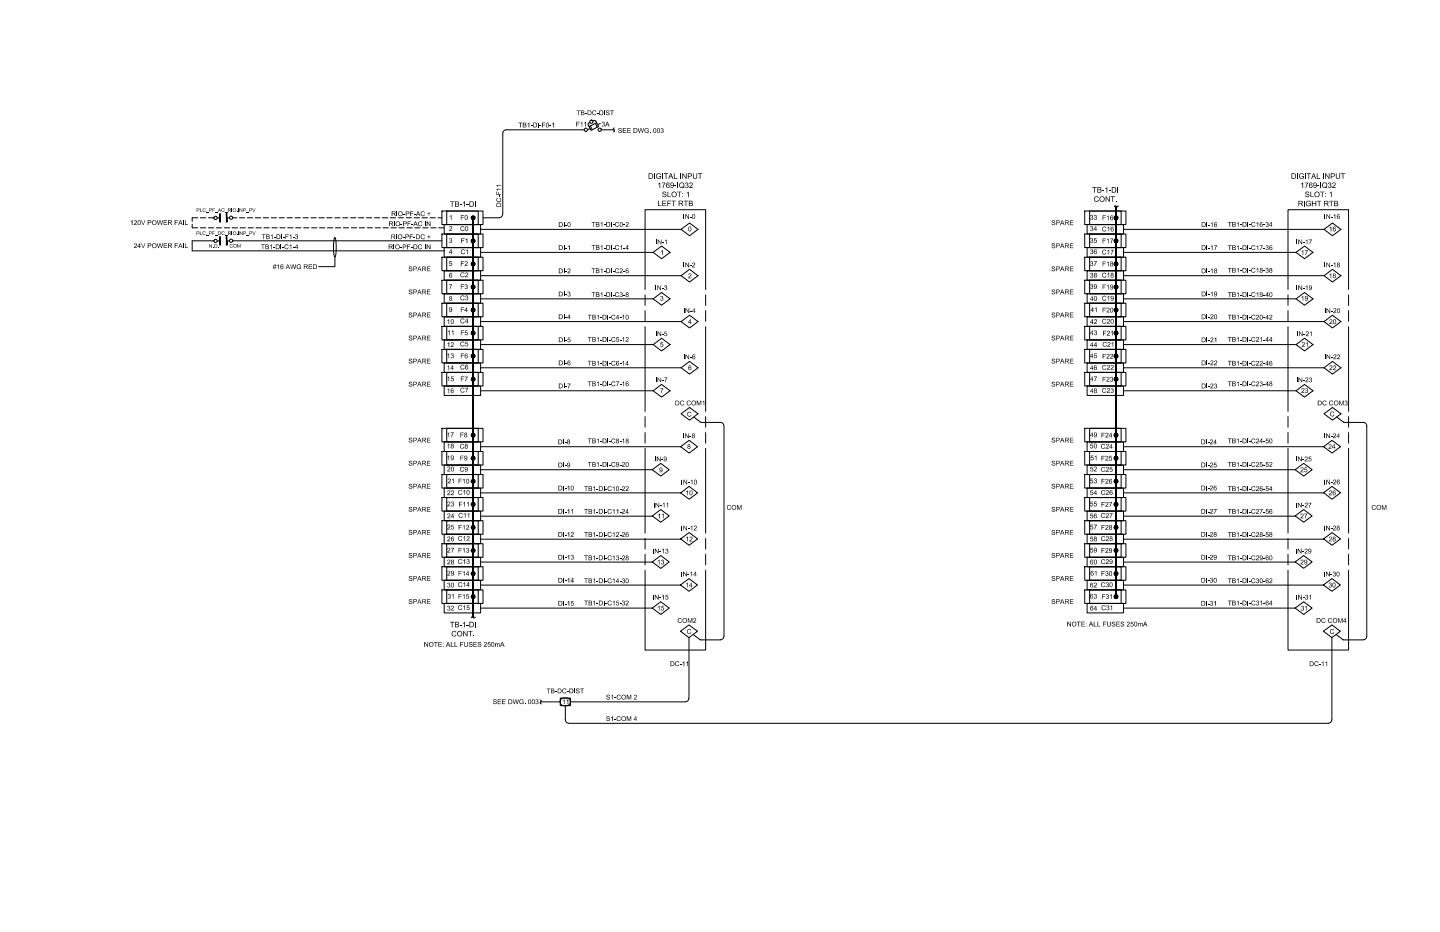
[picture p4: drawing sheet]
<svg xmlns="http://www.w3.org/2000/svg" width="432mm" height="279mm" viewBox="0 0 432 279" stroke-linecap="round" stroke-linejoin="round" font-family="sans-serif">
<!-- layer: 0 -->
<g fill="#000">
<path d="M196.2 52h.2v1.6h-.2zM196.9 52.3l.4-.3h.7l.2 .4-1-.2-.3 .8 .3 .4h.5l.3-.1v-.3h-.5v-.2h.7v.6l-.4 .2-.8-.1-.3-.4zM197.4 55.1l.6-.4v1.7h-.2v-1.4l-.4 .3zM198.5 54.8h1l-.6 1.6h-.2l.1-.5 .5-1h-.8zM198.7 57.6l.7-.2 .3 .2 .1 .3-.4-.3-.5 .2v.3l.9 .3-.1 .6-.6 .1-.5-.2v-.3l.5 .3 .6-.2-.1-.3-.9-.3zM198.6 52h.2v1.6h-.2zM199.1 52h1.2v.2h-.5v1.4h-.2v-1.4h-.5zM200.2 57.5h.2v1.4h.8v.2h-1zM202.1 52h.2v1.4h.8v.2h-1zM202.2 55.6h.6v.3h-.6zM203.1 54.7h.2v1.7h-.2zM203.1 57.5h1.3v.1h-.6v1.5h-.2v-1.5h-.5z"/>
<path d="M204 52h.2v1.6h-.2zM204.6 52h.2l.9 1.3v-1.3h.2v1.6h-.2l-.9-1.3v1.3h-.2zM205.5 54.9l.6-.2 .3 .3-.2 .5 .2 .1 .1 .4-.4 .4-.5-.1-.2-.4 .4 .3 .4-.1v-.5h-.4l.4-.6-.4-.1-.2 .3zM205.9 57.8l.6-.3v1.6h-.2v-1.3l-.3 .3zM206.8 54.9l.3-.2 .6 .2v.5l-.8 .7h.8v.3h-1.1l.9-1.2-.1-.3-.7 .3zM207.8 52h.2v1.2l.3 .2 .5-.1v-1.3h.3v1.1l-.3 .5h-.7l-.3-.2zM209.3 52h1.3v.2h-.6v1.4h-.2v-1.4h-.5zM389 52h.2v1.6h-.2zM389.7 52.1l.4-.1 .7 .1 .2 .3-.5-.3-.6 .1-.2 .8 .3 .4h.5l.3-.1v-.3h-.5v-.2h.7v.6l-.4 .2-.9-.2-.2-.3zM390.1 55.1l.7-.4v1.7h-.3v-1.4l-.3 .3zM391.3 54.8h1l-.6 1.6h-.2l.1-.5 .5-1h-.8zM391.5 57.6l.4-.2 .6 .2 .1 .3-.4-.3-.6 .2 .1 .3 .9 .2 .1 .4-.3 .3-.6 .1-.4-.2-.1-.3 .5 .3 .6-.2v-.2l-.9-.4z"/>
<path d="M391.4 52h.2v1.6h-.2zM391.9 52h1.2v.2h-.5v1.4h-.2v-1.4h-.5zM393 57.5h.2v1.4h.8v.2h-1zM394.9 52h.2v1.4h.8v.2h-1zM395 55.6h.6v.3h-.6zM395.9 54.7h.2v1.7h-.2zM395.8 57.5h1.3v.1h-.5v1.5h-.2v-1.5h-.6zM396.8 52h.2v1.6h-.2zM397.4 52h.2l.9 1.3v-1.3h.2v1.6h-.2l-.9-1.3v1.3h-.2zM398.3 54.9l.6-.2 .3 .3-.2 .5 .2 .1 .1 .4-.4 .4-.5-.1-.2-.4 .4 .3 .4-.1v-.4l-.4-.1 .4-.6-.4-.1-.2 .3-.2-.1zM398.7 57.8l.6-.3v1.6h-.2v-1.3l-.3 .3zM399.6 54.9l.5-.2 .4 .3-.1 .4-.7 .7h.8v.3h-1.1l.9-1.2-.2-.3-.6 .3z"/>
<path d="M400.6 52h.2v1.2l.2 .2 .5-.1 .1-1.3h.2v1.1l-.2 .4-.9-.1zM402.1 52h1.3v.2h-.6v1.4h-.2v-1.4h-.5zM197.3 60.2h.2v1.4h.8v.2h-1zM198.6 60.2h1.2v.1h-1v.5h.9v.3h-.9v.5h1v.2h-1.2zM200.1 60.2h1.1v.1h-.9v.5h.8v.3h-.8v.7h-.2zM201.4 60.2h1.3v.1h-.6v1.5h-.2v-1.5h-.5zM205 60.2h1.3v.1h-.5v1.5h-.2v-1.5h-.6zM391 60.2h.3v1.6h-.3zM391.8 60.3l.4-.1 .7 .1 .1 .3-.1 .1-.3-.3h-.6l-.2 .7 .2 .5 .6 .1 .3-.2v-.3h-.5v-.2h.7v.6l-.6 .3-.6-.2-.3-.6zM393.4 60.2h.2v.6h.9v-.6h.2v1.6h-.2v-.7h-.9v.7h-.2zM394.9 60.2h1.3v.2h-.5v1.4h-.3v-1.4h-.5zM398.6 60.2h1.3v.2h-.6v1.4h-.2v-1.4h-.5z"/>
<path d="M194.5 52l1.2 .2 .1 .8-.2 .5-1.1 .1zM194.7 52.2v1.2h.7l.2-.4-.1-.7z"/>
<path d="M201 52h.3l.6 1.6h-.3l-.1-.5h-.7l-.2 .5h-.2zM201.1 52.1l-.3 .8h.6z"/>
<path d="M199.8 55l.7-.3 .3 .3-.2 .1-.4-.2-.3 .4v.2l.2-.2 .6 .2 .1 .4-.3 .5-.7-.3zM200 55.8a.35 .35 0 0 0 .6 0 .35 .35 0 0 0-.6 0z"/>
<path d="M201.2 54.8l.4-.1 .4 .3 .1 .8-.3 .5-.7-.2 .1-.2 .4 .3 .3-.3v-.3l-.4 .2-.4-.2zM201.2 55.2a.35 .35 0 0 0 .7 0 .35 .35 0 0 0-.7 0z"/>
<path d="M201.3 58.3a.85 .85 0 0 1 1.7 0 .85 .85 0 0 1-1.7 0zM201.6 58.3a.63 .63 0 0 0 1.2 0 .63 .63 0 0 0-1.2 0z"/>
<path d="M204.6 57.9h.2v.2h-.2zM204.6 58.9l.2 .2z"/>
<path d="M203.9 54.9l.6-.2 .6 .3 .1 .8-.3 .3 .3 .2v.2l-1.4-.4-.2-.7zM204.1 55l-.1 1 .7 .1-.2-.2 .3 .2 .2-.4-.1-.7-.3-.1z"/>
<path d="M206.3 52h.9l.3 .3-.2 .6h-.8v.7h-.2zM206.5 52.2v.6l.7-.2v-.4z"/>
<path d="M387.3 52h.9l.3 .3 .1 .7-.2 .5-1.1 .1zM387.5 52.2v1.2h.7l.2-.5-.1-.5z"/>
<path d="M393.8 52h.2l.7 1.6h-.3l-.1-.5h-.7l-.2 .5h-.2zM393.9 52.1l-.3 .8h.6z"/>
<path d="M392.7 54.9l.5-.2 .3 .3-.2 .1-.3-.2-.3 .4v.2l.6-.2 .2 .3v.5l-.3 .3-.4-.1-.3-.3zM392.7 55.9a.4 .4 0 0 0 .8 0 .4 .4 0 0 0-.8 0z"/>
<path d="M393.9 54.9l.5-.2 .4 .4v.8l-.2 .4-.8-.2 .2-.2 .4 .3 .2-.4v-.2l-.3 .2-.4-.2zM393.9 55.2a.36 .36 0 0 0 .7 0 .36 .36 0 0 0-.7 0z"/>
<path d="M394.1 58.3a.85 .85 0 0 1 1.7 0 .85 .85 0 0 1-1.7 0zM394.6 57.7l-.3 .4 .2 .6 .7 .2 .2-.3v-.7l-.3-.3z"/>
<path d="M397.4 57.9h.2v.2h-.2zM397.4 58.9l.2 .2z"/>
<path d="M396.6 55l.7-.3 .6 .3 .1 .7-.3 .4 .3 .2-.1 .2-1.3-.4-.2-.4zM396.9 54.9l-.2 .4v.5l.3 .3h.4l-.1-.2h.4v-.7l-.3-.3z"/>
<path d="M399 52h1l.3 .3-.2 .6h-.8v.7h-.3zM399.3 52.2v.6l.7-.2v-.4z"/>
<path d="M203.5 60.2h1l.3 .2v.4l-.4 .3 .5 .7h-.2l-.6-.7h-.4v.7h-.2zM203.7 60.3v.6l.9-.2-.1-.3z"/>
<path d="M206.6 60.2h.8l.3 .2-.3 .5 .4 .4-.2 .4-1 .1zM206.8 60.3v.5h.6v-.4zM206.8 61.1v.5l.7-.1-.1-.4z"/>
<path d="M389.4 60.2h1l.2 .2v.4l-.4 .3 .6 .7h-.3l-.5-.7h-.4v.7h-.2zM389.6 60.4v.5l.8-.1-.2-.4z"/>
<path d="M397.1 60.2h1l.2 .2v.4l-.4 .3 .6 .7h-.3l-.5-.7h-.4v.7h-.2zM397.3 60.4v.5l.8-.1-.2-.4z"/>
<path d="M400.1 60.2l1.1 .2-.2 .6 .2 .1 .1 .4-.2 .3h-1zM400.3 60.4v.5l.7-.1-.1-.4zM400.3 61.1v.5l.7-.1v-.4z"/>
</g>
<g fill="none" stroke="#000" stroke-width=".3">
<path d="M100.3 71.3h.1a10.5 10.5 0 0 1 0 5.7l-.4-1.9 .1-2.7zM100.4 77v2.9h-4.8M132.5 63.3h12.3v4h-12.3zM132.5 70.2h12.3v4h-12.3zM132.5 77.1h12.3v4.1h-12.3zM133.2 67.3h10.9v2.9h-10.9zM133.2 74.2h10.9v2.9h-10.9zM134 63.3h9.4v4h-9.4zM134 70.2h9.4v4h-9.4zM134 77.1h9.4v4.1h-9.4zM325.3 70.2h12.3v4h-12.3zM325.3 77.1h12.3v4.1h-12.3z"/>
<path d="M325.3 63.3h12.3v4h-12.3zM326 74.2h10.9v2.9h-10.9zM326 67.3h10.9v2.9h-10.9zM326.7 70.2h9.5v4h-9.5zM326.7 77.1h9.5v4.1h-9.5zM326.7 63.3h9.5v4h-9.5zM132.5 84h12.3v4.1h-12.3zM132.5 90.9h12.3v4.1h-12.3zM132.5 97.8h12.3v4.1h-12.3zM133.2 81.2h10.9v2.8h-10.9zM133.2 88.1h10.9v2.8h-10.9zM133.2 95h10.9v2.8h-10.9z"/>
<path d="M134 84h9.4v4.1h-9.4zM134 90.9h9.4v4.1h-9.4zM134 97.8h9.4v4.1h-9.4zM325.3 84h12.3v4.1h-12.3zM325.3 90.9h12.3v4.1h-12.3zM325.3 97.8h12.3v4.1h-12.3zM326 81.2h10.9v2.8h-10.9zM326 88.1h10.9v2.8h-10.9zM326 95h10.9v2.8h-10.9zM326.7 84h9.5v4.1h-9.5zM326.7 90.9h9.5v4.1h-9.5zM326.7 97.8h9.5v4.1h-9.5z"/>
<path d="M132.5 104.7h12.3v4.1h-12.3zM132.5 111.6h12.3v4.1h-12.3zM133.2 101.9h10.9v2.8h-10.9zM133.2 108.8h10.9v2.8h-10.9zM133.2 115.7h10.9v2.8h-10.9zM134 104.7h9.4v4.1h-9.4zM134 111.6h9.4v4.1h-9.4zM325.3 104.7h12.3v4.1h-12.3zM325.3 111.6h12.3v4.1h-12.3zM326 101.9h10.9v2.8h-10.9zM326 108.8h10.9v2.8h-10.9zM326 115.7h10.9v2.8h-10.9z"/>
<path d="M326.7 104.7h9.5v4.1h-9.5zM326.7 111.6h9.5v4.1h-9.5zM132.5 128.4h12.3v4.1h-12.3zM132.5 135.4h12.3v4h-12.3zM133.2 132.5h10.9v2.9h-10.9zM133.2 139.4h10.9v2.9h-10.9zM134 128.4h9.4v4.1h-9.4zM134 135.4h9.4v4h-9.4zM325.3 128.4h12.3v4.1h-12.3zM325.3 135.4h12.3v4h-12.3zM326 132.5h10.9v2.9h-10.9zM326 139.4h10.9v2.9h-10.9z"/>
<path d="M326.7 128.4h9.5v4.1h-9.5zM326.7 135.4h9.5v4h-9.5zM132.5 142.3h12.3v4h-12.3zM132.5 149.2h12.3v4h-12.3zM132.5 156.1h12.3v4.1h-12.3zM133.2 146.3h10.9v2.9h-10.9zM133.2 153.2h10.9v2.9h-10.9zM134 142.3h9.4v4h-9.4zM134 149.2h9.4v4h-9.4zM134 156.1h9.4v4.1h-9.4zM325.3 142.3h12.3v4h-12.3zM325.3 149.2h12.3v4h-12.3z"/>
<path d="M325.3 156.1h12.3v4.1h-12.3zM326 146.3h10.9v2.9h-10.9zM326 153.2h10.9v2.9h-10.9zM326.7 142.3h9.5v4h-9.5zM326.7 149.2h9.5v4h-9.5zM326.7 156.1h9.5v4.1h-9.5zM132.5 163h12.3v4.1h-12.3zM132.5 169.9h12.3v4.1h-12.3zM132.5 176.8h12.3v4.1h-12.3zM133.2 160.2h10.9v2.8h-10.9zM133.2 167.1h10.9v2.8h-10.9zM133.2 174h10.9v2.8h-10.9z"/>
<path d="M134 163h9.4v4.1h-9.4zM134 169.9h9.4v4.1h-9.4zM134 176.8h9.4v4.1h-9.4zM325.3 163h12.3v4.1h-12.3zM325.3 169.9h12.3v4.1h-12.3zM325.3 176.8h12.3v4.1h-12.3zM326 160.2h10.9v2.8h-10.9zM326 167.1h10.9v2.8h-10.9zM326 174h10.9v2.8h-10.9zM326.7 163h9.5v4.1h-9.5zM326.7 169.9h9.5v4.1h-9.5zM326.7 176.8h9.5v4.1h-9.5z"/>
<path d="M133.2 180.9h10.9v2.8h-10.9zM326 180.9h10.9v2.8h-10.9z"/>
</g>
<!-- layer: FREE-TEXT -->
<g fill="#000">
<path d="M155.5 36.8h1.1v.1h-.5v1.3h-.2v-1.3h-.4zM158.2 37.1l.5-.3v1.4h-.2v-1.1l-.3 .2zM159.1 37.6h.6v.2h-.6zM161.3 36.8h.3v1.4h-.3zM161.8 37.6h.5v.2h-.5zM162.5 36.8h1v.1h-.8v.5h.7v.2h-.7v.6h-.2zM164.8 37.6h.5v.2h-.5zM165.6 37.1l.5-.3v1.4h-.2v-1.1l-.3 .2zM172.8 36.5h1v.2h-.8v.4h.7v.2h-.7v.6h-.2zM172.9 33.1h1.1v.2h-.5v1.2h-.1v-1.2h-.5zM174.1 36.8l.5-.3v1.4h-.2v-1.1l-.2 .2zM175.4 33.9h.6v.2h-.6z"/>
<path d="M175.2 36.8l.5-.3v1.4h-.2v-1.1l-.2 .2zM177.7 33.3l.4-.2 .6 .1 .1 .3-.7-.3-.3 .4 .1 .7 .5 .1 .3-.4 .1 .1-.1 .3-.6 .2-.4-.3-.1-.4zM179 33.9h.5v.2h-.5zM180.5 36.7l.2-.2 .5 .2-.1 .5 .3 .4-.2 .3-.7-.1 .1-.3 .2 .3 .4-.2v-.2l-.4-.1 .3-.6-.7 .2zM181.2 33.1h.2v1.4h-.2zM181.8 33.3l.2-.2 .7 .1 .1 .3-.5-.3-.4 .2 .8 .5v.5l-.6 .2-.3-.2-.1-.3 .4 .3 .5-.1-.1-.3-.7-.3zM182.9 33.1h1.2v.2h-.5v1.2h-.2v-1.2h-.5zM185.6 38.5h.7l.2 .3-.8-.2a.27 .27 0 0 0 0 .3 .27 .27 0 0 0 .4 .1l.4 .2v.4l-.3 .2h-.6l-.3-.4 .5 .3 .4-.1 .1-.2-.8-.4zM186.7 38.4h1.1v.2h-.8v.4h.7v.2h-.7v.5h.8v.1h-1.1zM188.1 38.4h1v.2h-.8v.4h.8v.2h-.8v.5h.9v.1h-1.1zM191.3 38.4h.2l.2 1.2 .4-1.2h.2l.3 1.2 .3-1.2h.2l-.4 1.4h-.2l-.3-1.2-.4 1.2h-.1zM193.4 38.7l.3-.3 .7 .1 .1 .3-.8-.2-.3 .7 .2 .3 .6 .1 .2-.4h-.5v-.2h.6v.6l-.3 .1-.7-.1-.3-.4z"/>
<path d="M194.9 39.6l.1 .2zM198.2 38.5l.4-.1 .3 .3-.2 .4 .3 .4-.3 .3-.6-.2 .2-.2 .1 .3 .4-.1v-.4h-.4l.3-.6-.6 .2zM149 59.4l.2-.1 .1 .2-.3 .2 .2 .6 .8-.1 .1-.4-.3-.5 .5 .4-.1 .6-.4 .3-.8-.2-.2-.3zM149.7 58.6h.1v.6h-.1zM148.8 57.5h.2v.7h.5v-.7h.1v.7h.7v.2h-1.5zM148.8 56.6h1.5v.2h-1.1l.2 .3h-.2zM148.8 55.5h1.5v.2h-1.1l.2 .3h-.2zM327.6 56.1h1.3v.2h-.6v1.5h-.2v-1.5h-.5zM328.2 59.1l.6-.3 .5 .2 .2 .3-.9-.3-.3 .5v.5l.3 .3h.4l.3-.4 .2 .1-.3 .4-.6 .1-.4-.2-.1-.4zM330.5 57.1h.6v.1h-.6zM331.4 56.5l.6-.4v1.7h-.2v-1.3l-.3 .2zM332.5 57.1h.6v.1h-.6z"/>
<path d="M335 56.1h.3v1.7h-.3zM39.2 66.4l.5-.4v1.5h-.2v-1.1l-.3 .2zM40.2 66.2l.5-.2 .3 .2v.5l-.6 .6h.7v.2h-1l.8-.9-.1-.4-.7 .2zM40.2 73.1l.4-.2 .4 .2v.4l-.6 .7h.7v.2h-1l.8-.9-.2-.4h-.2l-.1 .3-.3-.1zM42.3 66h.2l.4 1.3 .5-1.3h.2l-.6 1.5h-.1zM42.3 73h.2l.4 1.2 .5-1.2h.2l-.6 1.4h-.1zM47 66h.3l.2 1.2 .4-1.2h.2l.3 1.2 .3-1.2h.2l-.4 1.5h-.2l-.3-1.3-.4 1.3h-.2zM47 73h.3l.2 1.2 .4-1.2h.2l.3 1.2 .3-1.2h.2l-.4 1.4h-.2l-.3-1.3-.4 1.3h-.2zM49.1 66h1v.2h-.9v.4h.9v.2h-.9v.5h.9v.2h-1zM49.1 73h1v.1h-.9v.4h.9v.2h-.9v.5h.9v.2h-1zM52.4 66h1v.2h-.8v.4h.6v.2h-.6v.7h-.2zM52.4 73h1v.1h-.8v.4h.6v.2h-.6v.7h-.2z"/>
<path d="M55 66h.1v1.5h-.1zM55 73h.1v1.4h-.1zM55.5 66h.1v1.3h.8v.2h-.9zM55.5 73h.1v1.2h.8v.2h-.9zM59.9 69.4h.2v.9l.5 .2h-.7zM60 62.5h.1v.9l.5 .1h-.6zM60.8 69.5l.3-.1 .5 .1-.1 .2-.4-.2-.3 .4 .3 .4 .6-.2-.2 .3-.7-.1zM60.8 62.6l.3-.1 .6 .1-.1 .2-.5-.2-.2 .3 .3 .5 .5-.2-.2 .3-.7-.2zM61.7 70.6l.9 .2zM61.7 63.7l.9 .1zM62.7 73.2l.7 .9 .2-.9v1.1l-.8-.9-.1 .9zM63.7 69.4h.7l-.6 .1v.3h.5l-.5 .1v.6z"/>
<path d="M63.7 62.5h.7l-.5 .1v.3h.5l-.5 .1v.5zM63.8 74.1l.2 .2zM64.4 70.6l.9 .2zM64.5 63.7l.8 .1zM65.4 74.1l.1 .2zM66.5 62.6l.6-.1 .2 .2-.1 .1-.3-.3-.3 .3v.5l.4 .1 .2-.3v.3l-.4 .2-.3-.3zM66.5 69.6l.7-.2 .2 .3-.7-.2-.1 .6 .5 .2 .1-.2 .1 .2-.7 .1zM67.4 63.7l.9 .1zM67.4 70.6l.9 .2zM69.4 62.5h.2v1h-.2zM69.5 69.4h.2v1.1h-.2zM68.9 73.4l.3-.2 .5 .1v.2l-.2-.2h-.4l-.1 .6 .2 .2 .5-.2 .1 .2-.3 .2-.4-.1z"/>
<path d="M71 63.4l.2 .1zM71 70.3l.2 .2zM71.1 73.2h.2l.3 .9 .6-.9v1l-.2-.9-.3 .9-.4-.9v.9h-.2zM71.4 62.5h.2v1h-.2zM71.5 69.4h.1v1.1h-.1zM71.8 62.5l.7 .8 .2-.8v1l-.7-.8v.8h-.2zM71.9 69.4l.7 .8 .1-.8v1.1l-.7-.9v.9h-.1zM73.8 63.7l.8 .1zM73.8 70.6l.9 .2zM75.6 62.5h.2l.3 .9 .5-.9-.4 1zM75.7 69.4h.1l.3 .9 .5-.9-.4 1.1zM78.3 73.3h1.1v.1h-.5v1.3h-.1v-1.3h-.5z"/>
<path d="M78.5 70.2h1.1v.2h-.5v1.3h-.1v-1.3h-.5zM81 73.6l.5-.3v1.4h-.2v-1.1l-.3 .2zM81.2 70.6l.5-.4v1.5h-.2v-1.1l-.3 .2zM81.9 74.1h.6v.2h-.6zM82.1 71.1h.6v.2h-.6zM84.2 73.3h.1v1.4h-.1zM84.4 70.2h.2v1.5h-.2zM84.6 74.1h.5v.2h-.5zM84.8 71.1h.6v.2h-.6zM85.6 70.2h.9v.2h-.8v.5h.7v.1h-.7v.7h-.1zM85.4 73.5l.3-.2 .7 .1 .1 .3-.7-.3-.3 .4v.5l.3 .3 .7-.4-.2 .4-.4 .1-.5-.2zM86.9 73.6l.4-.3v1.4h-.1v-1.1l-.4 .2z"/>
<path d="M86.8 70.6l.5-.4v1.5h-.1v-1.1l-.4 .2zM87.8 71.1h.5v.2h-.5zM87.8 74.1h.5v.2h-.5zM88.6 70.4l.4-.2 .3 .2-.2 .5 .3 .4-.3 .4-.6-.2 .2-.2 .1 .3 .4-.2v-.3l-.4-.1 .4-.5-.4-.1-.3 .2zM118 73.3h.3v1.4h-.3zM118.2 66.4h.1v1.4h-.1zM118.8 70.3h.2v1.4h-.2zM118.9 63.3h.2v1.5h-.2zM120 74.1h.6v.2h-.6zM120.1 67.2h.6v.2h-.6zM120.8 71.1h.5v.2h-.5zM120.9 64.2h.5v.2h-.5z"/>
<path d="M122.1 73.3h1v.2h-.8v.4h.7v.2h-.7v.6h-.2zM122.2 66.4h1v.1h-.8v.5h.7v.2h-.7v.6h-.2zM122.9 70.3h.9v.2h-.7v.4h.7v.1h-.7v.7h-.2zM123 63.3h1v.2h-.8v.5h.6v.1h-.6v.7h-.2zM123.2 74.1h.6v.2h-.6zM123.3 67.2h.6v.2h-.6zM124 71.1h.6v.2h-.6zM124.1 64.2h.5v.2h-.5zM125.5 66.5l.8-.1 .2 .2-.1 .2-.2-.3h-.4l-.2 .3v.7l.3 .2 .7-.4-.2 .4-.4 .1-.5-.2-.1-.7zM125.4 73.5l.5-.2h.5l.2 .4-.4-.3-.6 .2v.7l.6 .3 .2-.4 .2 .1-.1 .2-.3 .2-.5-.1-.3-.4zM126.3 63.6l.3-.3 .7 .2 .1 .3-.8-.3-.3 .4 .1 .5 .3 .3 .7-.4-.3 .4-.4 .1-.4-.2zM126.3 70.5l.7-.3 .3 .3-.1 .2-.6-.3-.3 .4v.4l.3 .4 .8-.3-.3 .3-.5 .1-.3-.2-.2-.7z"/>
<path d="M127.4 66.4h.2v1.4h-.2zM127.4 73.3h.2v1.4h-.2zM127.9 66.4h.3l.7 1.1v-1.1h.2v1.4h-.2l-.7-1.1v1.1h-.3zM127.9 73.3h.3l.7 1.1v-1.1h.2v1.4h-.2l-.7-1.1v1.1h-.3zM128.5 63.6h.2v.4h.4l-.4 .1v.5h-.2v-.5h-.3l.3-.1zM128.5 70.5h.2v.4h.4v.2h-.4v.4h-.2v-.4h-.3v-.2h.3zM134.8 78.3h.7v.2h-.5l-.1 .3h.4l.3 .2v.5l-.3 .2h-.5l-.2-.4 .5 .3 .3-.2-.2-.5-.5 .2zM134.7 71.6l.2-.2 .6 .2-.2 .4 .3 .4-.2 .4h-.4l-.3-.2v-.2l.3 .3 .4-.1v-.4l-.4-.1 .3-.5-.3-.1-.2 .3zM134.9 64.8l.5-.4v1.5h-.2v-1.1l-.4 .2zM135 60.4h1.2v.2h-.5v1.4h-.2v-1.4h-.5zM134.8 68l.6-.2 .2 .2-.1 .5-.6 .6h.7v.1h-1l.8-.9a.28 .28 0 0 0-.3-.3 .28 .28 0 0 0-.3 .3l-.1-.1zM137.9 61.3h.6v.2h-.6z"/>
<path d="M138.2 64.5h1v.2h-.8v.4h.6v.1h-.6v.7h-.2zM138.2 78.3h1v.2h-.8v.4h.6v.2h-.6v.7h-.2zM138.3 71.4h1v.2h-.8v.4h.7v.2h-.7v.6h-.2zM138.2 68l.7-.2 .3 .3-.1 .2-.2-.3h-.4l-.3 .4 .3 .7 .8-.3-.2 .4-.5 .1-.5-.3zM138.3 75l.4-.3 .5 .1 .2 .4-.7-.3-.3 .6 .3 .5h.4l.1-.3h.3l-.1 .3-.4 .2-.6-.1-.2-.4zM138.8 60.8l.6-.5v1.7h-.2v-1.3l-.4 .3zM139.9 61.3h.6v.2h-.6zM139.6 71.7l.5-.3v1.4h-.2v-1.1l-.3 .2zM139.8 75.1l.5-.3v1.4h-.2v-1.1l-.3 .2zM139.4 78.5l.6-.2 .2 .2v.4l-.7 .7h.8v.2h-1l.8-1-.3-.3-.5 .3zM142.4 60.4h.3v1.6h-.3zM169.1 73.5h.1v1.4h-.1z"/>
<path d="M169.1 66.6h.1v1.4h-.1zM169.5 74.4h.5v.1h-.5zM169.5 67.4h.5v.2h-.5zM170.3 73.9l.5-.4v1.4h-.2v-1.1l-.3 .3zM177.4 66.6h1.1v.1h-.5v1.3h-.1v-1.3h-.5zM177.4 73.5h1.1v.1h-.5v1.3h-.1v-1.3h-.5zM180.1 66.9l.5-.3v1.4h-.2v-1.1l-.3 .2zM180.1 73.8l.5-.3v1.4h-.2v-1.1l-.2 .2zM181 67.4h.6v.1h-.6zM181 74.3h.6v.2h-.6zM183.3 66.6h.1v1.4h-.1zM183.3 73.5h.1v1.4h-.1z"/>
<path d="M183.7 67.4h.5v.1h-.5zM183.7 74.3h.5v.2h-.5zM184.5 66.7l.5-.2 .5 .2 .1 .2-.7-.2-.3 .4 .3 .7 .7-.3-.2 .4-.5 .1-.4-.3zM184.5 73.7l.3-.2h.6l.2 .3-.8-.2-.2 .8 .4 .4 .5-.4 .1 .2-.3 .3h-.6l-.3-.5zM185.9 73.8l.6-.3v1.4h-.2v-1.1l-.3 .2zM186.9 67.4h.5v.1h-.5zM186.9 74.3h.5v.2h-.5zM187.8 66.6l.6 .1v.5l-.6 .6h.7v.2h-.9l.7-.9-.2-.4-.5 .2zM196.7 71.8h.2v1.4h-.2zM197.2 71.8l1 1.1v-1.1h.1v1.4l-.9-1.1v1.1h-.2zM198.6 72.6h.5v.2h-.5zM198.2 75.3l.5-.3v1.4h-.2v-1.1l-.3 .2z"/>
<path d="M199.4 72.1l.5-.3v1.4h-.2v-1.1l-.3 .2zM205 64.2h.2v1.4h-.2zM205.5 64.2h.2l.7 1.1v-1.1h.2v1.4l-.9-1.1v1.1h-.2zM206.9 65h.5v.2h-.5zM206.9 79.5h.5v.2h-.5zM207.7 78.8h.7v.5l-.7 .7h.8v.2h-1l.8-1-.2-.4-.6 .3zM315.4 66.2l.9-.1 .1 .4-.5-.3-.3 .1v.3l.8 .2-.1 .6-.9-.1-.1-.3 .4 .3 .5-.1v-.3l-.8-.3zM315.4 73.2l.3-.2 .7 .2v.2l-.4-.3-.4 .1 .1 .3 .7 .3-.2 .6h-.4l-.4-.2-.1-.3 .5 .4 .4-.2v-.3l-.8-.2zM320.8 66.1h1v.1h-.8v.4h.8v.2h-.8v.5h.9v.2h-1.1zM320.8 73h1v.1h-.8v.5h.8v.2h-.8v.4h.9v.2h-1.1zM327 64.6l.5-.2 .3 .3-.3 .4 .3 .2v.3l-.3 .3-.6-.2 .1-.2 .2 .3 .4-.2v-.3l-.4-.1 .1-.2a.25 .25 0 0 0 .3-.2 .25 .25 0 0 0-.3-.2 .25 .25 0 0 0-.2 .3zM327 68l.3-.2 .4 .1 .1 .4-.3 .2 .3 .1v.4l-.2 .2-.3 .1-.4-.3v-.2l.3 .3 .4-.2-.1-.3h-.2l.2-.6h-.3l-.1 .2z"/>
<path d="M327 71.5l.6-.1 .2 .4-.3 .2 .3 .2-.2 .5-.5 .1-.2-.4 .3 .3 .4-.3-.1-.2-.3-.1 .3-.2a.23 .23 0 0 0 0-.4 .23 .23 0 0 0-.3 .1l-.3 .1zM327 74.9l.1-.2 .6 .2-.2 .5 .3 .5-.3 .3-.4-.1-.2-.3 .4 .2 .3-.1v-.4h-.4l.3-.6h-.2l-.2 .2zM327 78.5l.5-.2 .3 .3-.3 .3 .3 .6-.3 .2h-.4l-.2-.4 .4 .3 .3-.1v-.3l-.4-.1 .3-.3v-.3l-.6 .2zM328.1 64.6l.5-.2 .2 .2-.2 .5 .3 .1v.4l-.3 .3-.6-.2 .2-.2 .2 .3 .3-.2-.1-.4h-.2l.2-.5-.3-.1-.1 .3-.2-.1zM328.1 71.4h.8v.2h-.6l-.1 .3 .7 .1v.4l-.2 .4-.7-.2 .2-.2 .1 .3 .4-.2-.1-.4h-.6zM328 78.3h.9l-.5 1.4h-.2v-.3l.5-.9h-.7zM330.6 64.6h1v.1h-.8v.5h.7v.2h-.7v.6h-.2zM330.6 71.5h1v.2h-.8v.4h.7v.2h-.7v.7h-.2zM330.6 78.4h1v.2h-.8v.4h.7v.2h-.7v.7h-.2zM331.5 58.9h.2l.9 1.2v-1.2h.2v1.6h-.2l-.9-1.3v1.3h-.2zM330.7 68l.6-.1 .4 .3-.2 .2-.1-.3h-.4l-.3 .4 .3 .7 .7-.3-.2 .4-.5 .1-.4-.2-.1-.8zM330.7 75l.7-.1 .3 .2v.1l-.2 .1-.1-.3h-.5l-.2 .4 .3 .7 .7-.3-.2 .4-.6 .1-.3-.3z"/>
<path d="M331.9 64.9l.5-.3v1.4h-.2v-1.1l-.3 .2zM331.9 71.9l.5-.4v1.5h-.2v-1.2l-.2 .2zM331.9 78.8l.5-.4v1.5h-.2v-1.2l-.2 .2zM332 68.3l.6-.3v1.4h-.2v-1.1l-.3 .2zM332 75.2l.6-.3v1.4h-.2v-1.1l-.3 .2zM332.9 71.5h.9l-.5 1.5h-.2v-.5l.5-.8h-.7zM333.1 74.9h.8l-.5 1.4h-.2l.1-.5 .4-.7h-.6zM333.1 58.9h1.2v.2h-.5v1.4h-.2v-1.4h-.5zM334.6 60.3h.2v.2h-.2zM361.8 73.5h.2v1.4h-.2zM361.8 66.6h.2v1.4h-.2zM362.3 74.4h.5v.1h-.5z"/>
<path d="M362.3 67.4h.5v.2h-.5zM363.1 73.8l.5-.3v1.4h-.2v-1.1l-.3 .3zM363.1 66.9l.5-.3v1.4h-.2v-1.1l-.3 .2zM364 73.5h1l-.6 1.4h-.1v-.3l.5-.9h-.8zM368.2 66.6h1.1v.1h-.4v1.3h-.2v-1.3h-.5zM368.2 73.5h1.1v.2h-.4v1.2h-.2v-1.2h-.5zM370.9 66.9l.5-.3v1.4h-.2v-1.1l-.3 .2zM370.9 73.9l.5-.4v1.4h-.2v-1.1l-.3 .3zM371.9 67.4h.5v.1h-.5zM371.9 74.4h.5v.1h-.5zM374.1 66.6h.2v1.4h-.2zM374.1 73.5h.2v1.4h-.2z"/>
<path d="M374.5 67.4h.5v.1h-.5zM374.5 74.4h.5v.1h-.5zM375.4 66.7l.4-.2 .6 .2v.2l-.2 .1-.1-.3h-.4l-.3 .5 .2 .6h.4l.4-.3-.2 .4-.5 .1-.4-.2-.1-.8zM375.5 73.6l.5-.1 .4 .2-.1 .3-.6-.3-.3 .4 .2 .7h.4l.4-.3-.2 .4-.5 .1-.4-.2-.1-.8zM376.7 66.9l.6-.3v1.4h-.2v-1.1l-.3 .2zM376.7 73.9l.6-.4v1.4h-.2v-1.1l-.3 .3zM377.8 73.5h.8l-.5 1.4h-.2l.1-.3 .4-.9h-.6zM378.8 67.4h.6v.1h-.6zM378.8 74.4h.6v.1h-.6zM379.6 66.7l.2-.1 .5 .1-.1 .5 .2 .5-.3 .3h-.4l-.2-.3 .2-.1 .2 .3 .3-.2 .1-.2-.4-.3a.24 .24 0 0 0 .3-.2 .24 .24 0 0 0-.2-.3 .24 .24 0 0 0-.3 .2zM379.6 73.6l.5-.1 .3 .3-.2 .4 .2 .5-.6 .3-.3-.4 .7 .2v-.5h-.4l.3-.2a.24 .24 0 0 0-.1-.4 .24 .24 0 0 0-.3 .2h-.2zM388.8 71.8h.2v1.4h-.2z"/>
<path d="M389.3 71.8h.2l.8 1.1v-1.1h.2v1.4h-.3l-.7-1.1v1.1h-.2zM390.7 72.6h.5v.2h-.5zM390.3 75.3l.5-.3v1.4h-.2v-1.1l-.3 .2zM391.3 75h.9l-.6 1.4h-.1v-.4l.5-.8h-.7zM391.5 72.2l.5-.4v1.4h-.1v-1.1l-.4 .2zM392.5 71.8h.9l-.5 1.4h-.2v-.3l.5-.9h-.7zM397.2 64.2h.2v1.4h-.2zM397.7 64.2l1 1.1v-1.1h.1v1.4l-.9-1.1v1.1h-.2zM399.1 65h.5v.2h-.5zM399.1 79.5h.5v.2h-.5zM398.7 68.3l.5-.4v1.5h-.2v-1.1l-.3 .2zM399.9 64.5l.5-.3v1.4h-.2v-1.1l-.3 .2z"/>
<path d="M83.1 79.6l.5-.4v1.5h-.1v-1.1l-.4 .2zM87 79.3h.2l.3 1.2 .3-1.2h.2l.3 1.2 .3-1.2h.2l-.4 1.4h-.2l-.3-1.3-.3 1.3h-.2zM89.1 79.4l.4-.2 .6 .1 .2 .3-.8-.2-.4 .6 .2 .4 .5 .1 .3-.4h-.4v-.2h.6v.6l-.5 .2-.6-.1-.2-.4zM92.6 79.3h1v.1h-.9v.5h.8v.1h-.8v.5h.9v.2h-1zM122.7 86.9h.8l.1 .3-.5-.3-.3 .2v.2l.8 .3 .1 .3-.2 .3-.9-.1-.1-.3 .5 .3 .5-.2-.9-.6zM122.6 93.9l.3-.2 .7 .2v.2l-.3-.2-.5 .1 .1 .2 .7 .3-.1 .6-.5 .1-.4-.2-.1-.3 .6 .3 .4-.2-.9-.6zM122.7 80l.3-.1 .5 .1 .1 .3h-.1l-.3-.3-.4 .2 .1 .2 .7 .3-.1 .6h-.6l-.3-.2 .1-.3 .3 .4 .5-.2-.8-.5zM128 86.8h1v.2h-.8v.4h.8v.2h-.8v.5h.9v.1h-1.1zM128 93.7h1v.2h-.8v.4h.8v.2h-.8v.5h.9v.1h-1.1zM128 79.9h1v.2h-.8v.4h.8v.2h-.8v.4h.9v.2h-1.1zM134.7 85.2h.9l-.5 1.4h-.3l.1-.3 .5-.9h-.7zM134.2 96l.5-.3v1.4h-.2v-1.1l-.2 .2z"/>
<path d="M138.2 85.2h1v.2h-.8v.4h.6v.2h-.6v.7h-.2zM138.2 92.2h1v.1h-.8v.5h.6v.1h-.6v.7h-.2zM138.2 81.9l.8-.2 .2 .2-.1 .2-.2-.3h-.4l-.3 .5 .3 .6 .8-.3-.3 .5-.8-.2zM138.2 88.8l.3-.2 .7 .2 .1 .2h-.2l-.1-.2-.5-.1-.3 .5 .3 .6 .8-.3-.3 .5-.8-.1-.1-.4zM138.2 95.7l.4-.2 .6 .2 .1 .2h-.2l-.1-.2-.4-.1-.4 .5 .2 .6 .5 .1 .4-.3-.2 .4-.6 .1-.3-.3zM139.4 85.4l.5-.2 .3 .3-.2 .4 .3 .4-.3 .4-.7-.3 .2-.2 .2 .3 .4-.1v-.3l-.4-.1 .3-.6-.7 .2zM139.6 88.7l.4-.1 .3 .2-.2 .5 .3 .5-.3 .2h-.4l-.2-.3 .6 .2 .1-.2-.1-.4h-.3l.3-.5-.3-.1-.1 .3h-.2zM139.6 81.8h.7v.6l-.6 .5h.7v.2h-.9l.7-1-.2-.3-.5 .3zM169.1 87.4h.1v1.4h-.1zM169.1 80.5h.1v1.4h-.1zM169.1 94.2h.1v1.5h-.1zM169.5 88.2h.5v.2h-.5z"/>
<path d="M169.5 81.3h.5v.2h-.5zM169.5 95.1h.5v.2h-.5zM170.2 87.6l.2-.2 .6 .2-.2 .5 .3 .5-.2 .2-.5 .1-.2-.3h.7v-.3l-.4-.1 .3-.5-.3-.1-.1 .2zM170.3 80.6l.7 .1v.5l-.6 .6h.7v.1h-1l.8-.9-.2-.3-.5 .2zM176.3 94.4h1.1v.1h-.5v1.3h-.1v-1.3h-.5zM177.4 87.6h1.1v.2h-.5v1.2h-.1v-1.2h-.5zM177.4 80.4h1.1v.2h-.5v1.3h-.1v-1.3h-.5zM179 94.7l.5-.3v1.4h-.2v-1.1l-.3 .2zM179.9 95.2h.6v.1h-.6zM180.1 87.9l.5-.3v1.4h-.2v-1.1l-.3 .2zM180.1 80.8l.5-.4v1.5h-.2v-1.1l-.3 .2zM181 88.4h.6v.2h-.6z"/>
<path d="M181 81.3h.6v.2h-.6zM182.2 94.4h.1v1.4h-.1zM182.6 95.2h.5v.1h-.5zM183.3 87.6h.1v1.4h-.1zM183.3 80.4h.1v1.5h-.1zM183.7 88.4h.5v.2h-.5zM183.7 81.3h.5v.2h-.5zM183.4 94.6l.7-.3 .4 .3-.2 .2-.5-.3-.3 .4 .2 .7h.4l.4-.3-.1 .4-.6 .1-.4-.2zM184.5 87.8l.4-.2 .6 .1 .1 .3-.7-.3-.3 .5 .3 .7 .7-.3-.2 .4h-.5l-.4-.2zM184.6 80.6l.7-.2 .3 .3v.2h-.2l-.1-.2-.4-.1-.3 .4 .2 .7 .8-.3-.2 .4-.6 .1-.3-.3zM185.9 87.7l.6-.1 .2 .2-.2 .4 .2 .5-.3 .3h-.4l-.2-.4 .4 .3 .3-.2v-.3l-.3-.1 .3-.4-.3-.2-.2 .3zM185.8 95.2h.5v.1h-.5z"/>
<path d="M185.9 80.6l.5-.2 .3 .3v.4l-.7 .6h.7v.2h-.9l.8-1-.1-.3-.7 .3zM186.9 88.4h.5v.2h-.5zM186.9 81.3h.5v.2h-.5zM186.7 94.7l.4-.3v1.4h-.1v-1.1l-.4 .2zM196.6 85.5h.2v1.5h-.2zM197.1 85.5l.9 1.2v-1.2h.2v1.5l-.9-1.1v1.1h-.2zM198 88.9l.3-.2 .5 .1 .1 .4-.3 .2 .3 .1v.4l-.2 .2-.4 .1-.3-.3v-.1l.3 .2 .4-.2v-.3h-.4l.3-.5-.3-.1-.1 .2zM198.4 86.4h.6v.1h-.6zM199.2 85.7l.5-.2 .3 .3-.2 .4 .3 .4-.3 .4h-.4l-.2-.3 .1-.1 .4 .2 .2-.1-.2-.4h-.2l.3-.5-.4-.1-.2 .2zM205 78.7h.2v1.5h-.2zM205 92.4h.2v1.4h-.2zM205.5 78.7h.2l.7 1.1v-1.1h.2v1.5h-.2l-.7-1.2v1.2h-.2z"/>
<path d="M205.5 92.4h.3l.7 1.1v-1.1h.2v1.4h-.2l-.8-1.1v1.1h-.2zM206.9 93.2h.5v.2h-.5zM206.5 82.1h.8v.5l-.7 .6h.7v.2h-.9l.8-1-.3-.3-.5 .3zM315.4 80.1l.3-.2 .6 .1 .1 .3h-.2l-.2-.3-.4 .2v.2l.8 .3-.1 .6h-.6l-.3-.2 .1-.3 .3 .4 .4-.2v-.3l-.8-.3zM315.4 87l.9-.1 .1 .3-.5-.3-.3 .2v.2l.8 .3-.1 .6-.9-.1-.1-.3 .4 .3 .5-.2v-.3l-.8-.3zM315.4 93.9l.3-.2 .7 .2v.2l-.4-.2-.4 .1 .1 .2 .7 .3-.2 .6-.8-.1-.1-.3 .5 .3 .4-.1v-.3l-.8-.4zM320.8 79.9h1v.2h-.8v.4h.8v.2h-.8v.4h.9v.2h-1.1zM320.8 86.8h1v.2h-.8v.4h.8v.2h-.8v.5h.9v.1h-1.1zM320.8 93.7h1v.2h-.8v.4h.8v.2h-.8v.5h.9v.1h-1.1zM327 81.9l.5-.1 .2 .2-.2 .5 .3 .1v.4l-.3 .2-.6-.2 .1-.2 .3 .3 .3-.1v-.4h-.4l.1-.2a.24 .24 0 0 0 .3-.2 .24 .24 0 0 0-.3-.3 .24 .24 0 0 0-.2 .3h-.2zM327 85.4l.5-.2 .3 .3-.3 .4 .3 .1v.4l-.4 .3-.5-.4 .1-.1 .2 .3 .4-.1v-.4h-.4l.1-.2a.25 .25 0 0 0 .3-.2 .25 .25 0 0 0-.3-.3 .25 .25 0 0 0-.2 .3zM328.3 92.5l.5-.4v1.5h-.2v-1.2l-.2 .2z"/>
<path d="M328.1 95.9l.5-.2 .3 .2v.4l-.6 .7h.6v.1h-.9l.8-.9-.2-.3-.5 .2zM330.6 85.3h1v.2h-.8v.5h.7v.1h-.7v.7h-.2zM330.6 92.3h1v.1h-.8v.5h.7v.1h-.7v.7h-.2zM330.8 81.8h.6l.3 .2v.2h-.2l-.1-.2-.4-.1-.3 .4v.5l.3 .3 .7-.4-.2 .5h-.4l-.5-.3-.1-.7zM330.6 88.9l.5-.2 .5 .1 .1 .3-.7-.3-.3 .5 .3 .7 .7-.3-.2 .4h-.5l-.4-.2zM330.8 95.7l.6-.1 .3 .3-.2 .1-.1-.2h-.5l-.2 .4 .3 .7 .7-.3-.2 .4h-.6l-.3-.3-.1-.7zM331.9 85.7l.5-.4v1.5h-.2v-1.1l-.3 .2zM332 82.1l.6-.3v1.4h-.2v-1.1l-.3 .2zM332 89l.6-.3v1.4h-.2v-1.1l-.3 .2zM331.9 92.4h.7v.5l-.6 .6h.7v.2h-1l.8-.9-.1-.4-.5 .3-.1-.1zM332 95.8l.2-.2 .6 .2v.5l-.7 .6h.7v.1h-.9l.8-1-.2-.3-.6 .3zM361.8 87.4h.2v1.4h-.2z"/>
<path d="M361.8 80.5h.2v1.4h-.2zM361.8 94.2h.2v1.5h-.2zM362.3 88.2h.5v.2h-.5zM362.3 81.3h.5v.2h-.5zM362.3 95.1h.5v.2h-.5zM363.1 87.8l.5-.4v1.4h-.2v-1.1l-.3 .2zM363.1 80.9l.5-.4v1.4h-.2v-1.1l-.3 .2zM363 94.5l.3-.3 .5 .3v.3l-.7 .7h.8v.2h-1l.8-.9-.2-.4h-.3l-.1 .3zM368.2 80.3h1.1v.2h-.4v1.2h-.2v-1.2h-.5zM368.2 87.6h1.1v.2h-.4v1.2h-.2v-1.2h-.5zM368.2 94.4h1.1v.1h-.4v1.3h-.2v-1.3h-.5zM370.9 80.7l.5-.4v1.4h-.2v-1.1l-.3 .2z"/>
<path d="M370.9 87.9l.5-.3v1.4h-.2v-1.1l-.3 .2zM370.9 94.7l.5-.3v1.4h-.2v-1.1l-.3 .2zM371.9 81.1h.5v.2h-.5zM371.9 88.4h.5v.2h-.5zM371.9 95.2h.5v.1h-.5zM374.1 80.3h.2v1.4h-.2zM374.1 87.6h.2v1.4h-.2zM374.1 94.4h.2v1.4h-.2zM374.5 81.1h.5v.2h-.5zM374.5 88.4h.5v.2h-.5zM374.5 95.2h.5v.1h-.5zM375.4 80.5l.4-.2 .6 .2v.2h-.2l-.5-.3-.3 .5 .2 .6 .4 .1 .4-.3-.2 .4-.5 .1-.4-.3-.1-.7z"/>
<path d="M375.5 87.7l.5-.1 .4 .2-.1 .2-.6-.3-.3 .5 .2 .6 .4 .1 .4-.3-.2 .4h-.5l-.4-.2-.1-.7zM375.3 94.6l.4-.3 .7 .2-.1 .3-.6-.3-.3 .5 .2 .6h.4l.4-.3-.2 .4-.5 .1-.4-.2zM376.7 80.7l.6-.4v1.4h-.2v-1.1l-.3 .2zM376.7 87.9l.6-.3v1.4h-.2v-1.1l-.3 .2zM376.7 94.6l.2-.2 .6 .1v.6l-.7 .5h.7v.2h-.9l.8-1-.2-.3-.4 .3zM378.8 81.1h.6v.2h-.6zM378.8 88.4h.6v.2h-.6zM378.8 95.2h.6v.1h-.6zM379.6 80.5l.5-.2 .3 .3-.2 .4 .2 .2v.3l-.6 .3-.3-.4 .6 .2 .2-.4-.5-.1 .2-.2a.24 .24 0 0 0 .2-.3 .24 .24 0 0 0-.3-.2 .24 .24 0 0 0-.2 .3zM380.6 94.6l.2-.2 .7 .1-.1 .6-.6 .5h.7v.2h-.9l.8-1-.2-.3-.4 .3zM388.8 85.5h.2v1.5h-.2zM389.3 85.5h.2l.8 1.2v-1.2h.2v1.5h-.3l-.7-1.1v1.1h-.2z"/>
<path d="M390.7 86.4h.5v.1h-.5zM390.3 89.1l.5-.4v1.4h-.2v-1.1l-.3 .3zM391.5 85.9l.5-.4v1.5h-.1v-1.1l-.4 .2zM397.2 78.7h.2v1.5h-.2zM397.3 92.4h.1v1.5h-.1zM397.7 78.7l1 1.1v-1.1h.1v1.5l-.9-1.2v1.2h-.2zM397.8 92.4l.9 1.1v-1.1h.2v1.5l-1-1.2v1.2h-.1zM399.1 93.2h.5v.2h-.5zM398.7 82.3l.5-.3v1.4h-.2v-1.1l-.2 .2zM398.7 95.9h.8v.5l-.7 .6h.8v.1h-1l.7-.9-.1-.3-.4 .3-.2-.1zM399.9 79.1l.5-.4v1.5h-.2v-1.2l-.2 .2zM399.9 92.6h.8v.5l-.7 .6h.7v.2h-.9l.7-1-.1-.3-.6 .2z"/>
<path d="M122.6 100.8l.4-.2 .5 .2 .1 .2-.1 .1-.3-.3-.4 .1 .1 .2 .7 .3-.1 .6-.5 .1-.4-.3 .1-.2 .3 .3 .5-.2-.8-.4zM122.7 107.7l.3-.2 .5 .2 .1 .3-.4-.3-.4 .1v.2l.8 .3-.1 .6-.9-.1-.1-.3h.2l.3 .3 .5-.2-.9-.5zM122.6 114.7l.3-.3 .7 .3v.2l-.3-.3-.5 .1v.2l.8 .4-.1 .5-.4 .1-.5-.2-.1-.3 .6 .4 .4-.3-.9-.5zM128 100.6h1v.2h-.8v.4h.8v.2h-.8v.5h.9v.1h-1.1zM128 107.5h1v.2h-.8v.4h.8v.2h-.8v.5h.9v.2h-1.1zM128 114.4h1v.2h-.8v.5h.8v.1h-.8v.5h.9v.2h-1.1zM134.2 106.3l.5-.4v1.5h-.2v-1.1l-.3 .2zM134.2 109.9l.5-.4v1.5h-.2v-1.2l-.3 .2zM134.2 113.2l.5-.4v1.5h-.2v-1.1l-.3 .2zM134.2 116.8l.5-.4v1.5h-.2v-1.2l-.3 .2zM134.2 102.9l.5-.3v1.4h-.2v-1.1l-.3 .2zM134.3 99.4l.5-.4v1.5h-.1v-1.1l-.4 .2z"/>
<path d="M135.2 106.1l.5-.2 .3 .2-.2 .5 .3 .2-.2 .5-.7-.1-.1-.2 .4 .2 .4-.2-.1-.3h-.3l.3-.5-.2-.1-.2 .3-.3-.1zM135.3 112.9h.7v.1h-.6v.4l.4-.1 .3 .3-.1 .5-.3 .2-.6-.3 .2-.1 .4 .2 .2-.2-.2-.4-.5 .1zM135.4 99.4l.5-.4v1.5h-.1v-1.1l-.4 .2zM135.2 102.8l.5-.2 .3 .2v.4l-.6 .7h.7v.1h-1l.8-1-.2-.2-.6 .2zM138.2 99.1h1v.1h-.8v.5h.6v.1h-.6v.7h-.2zM138.2 106h1v.1h-.8v.5h.6v.1h-.6v.7h-.2zM138.2 112.9h1v.1h-.8v.5h.6v.2h-.6v.6h-.2zM138.1 102.7l.6-.3 .5 .2 .1 .2h-.2l-.5-.3-.4 .4 .3 .8 .8-.3-.2 .4-.6 .1-.4-.3zM138.1 109.6l.4-.3 .7 .2 .1 .2-.2 .1-.1-.3h-.5l-.3 .4 .3 .7 .8-.3-.3 .4-.8-.1zM138.2 116.4l.4-.2 .6 .2 .1 .2-.7-.2-.4 .4 .1 .5 .3 .2 .7-.3-.2 .4-.6 .1-.3-.2zM139.5 99.1h.7v.1h-.6l-.1 .4 .5-.1 .2 .3v.5l-.3 .2-.6-.2 .2-.2 .1 .2h.3l.2-.3-.2-.3-.6 .1zM139.3 112.9h1l-.6 1.4h-.2l.1-.4 .5-.8h-.8z"/>
<path d="M139.6 102.5h.7l-.5 .1-.1 .4 .3-.1 .4 .3v.4l-.3 .3-.6-.3 .5 .1 .2-.2-.2-.4-.5 .1zM139.5 116.3h.9l-.6 1.4h-.1l.1-.5 .4-.8h-.7zM169.1 101.1h.1v1.5h-.1zM169.1 115h.1v1.4h-.1zM169.1 108.1h.1v1.4h-.1zM169.5 102h.5v.2h-.5zM169.5 115.8h.5v.2h-.5zM169.5 108.9h.5v.2h-.5zM170.3 101.2h.7v.2h-.6v.3l.6 .1 .1 .5-.3 .3-.6-.3 .1-.1 .4 .3 .2-.3-.1-.4-.6 .1zM170.2 115h.9l-.6 1.4h-.1v-.4l.5-.8h-.7zM176.3 101h1.1v.2h-.5v1.3h-.1v-1.3h-.5zM176.3 108.2h1.1v.1h-.5v1.3h-.1v-1.3h-.5z"/>
<path d="M176.3 114.4h1.1v.1h-.5v1.3h-.1v-1.3h-.5zM179 101.4l.5-.4v1.5h-.2v-1.1l-.3 .2zM179 108.6l.5-.4v1.4h-.2v-1.1l-.3 .2zM179 114.7l.5-.3v1.4h-.2v-1.1l-.3 .2zM179.9 101.9h.6v.1h-.6zM179.9 109h.6v.2h-.6zM179.9 115.2h.6v.1h-.6zM182.2 101h.1v1.5h-.1zM182.2 108.2h.1v1.4h-.1zM182.2 114.4h.1v1.4h-.1zM182.6 101.9h.5v.1h-.5zM182.6 109h.5v.2h-.5z"/>
<path d="M182.6 115.2h.5v.1h-.5zM183.4 101.3l.4-.3 .7 .2v.2l-.2 .1-.1-.3h-.4l-.3 .4 .2 .7 .8-.3-.2 .4-.9-.1zM183.4 108.4l.4-.2 .7 .2v.2h-.2l-.1-.2-.4-.1-.3 .4 .2 .7 .4 .1 .3-.4h.1l-.1 .4-.5 .2-.5-.3zM183.5 114.5l.5-.2 .5 .3-.2 .2-.4-.3-.4 .4 .3 .7 .7-.3-.2 .4-.6 .1-.3-.3-.1-.5zM184.9 101.1h.7v.1h-.6l-.1 .4 .7 .1v.5l-.2 .3-.7-.3 .2-.1 .4 .2 .2-.2-.2-.4-.5 .1zM184.7 114.4h.9l-.5 1.4h-.2l.1-.4 .4-.9h-.7zM185.8 101.9h.5v.1h-.5zM185.8 109h.5v.2h-.5zM185.8 115.2h.5v.1h-.5zM186.6 101.4l.5-.4v1.5h-.1v-1.1l-.4 .2zM186.6 108.6l.5-.4v1.4h-.1v-1.1l-.4 .2zM186.6 114.7l.5-.3v1.4h-.1v-1.1l-.3 .2z"/>
<path d="M187.6 101.2l.4-.2 .4 .2 .1 .4-.7 .7h.7v.2h-.9l.7-.9a.27 .27 0 0 0-.2-.4 .27 .27 0 0 0-.3 .2zM196.6 99.3h.2v1.5h-.2zM196.6 113.2h.2v1.4h-.2zM197.2 99.3l.9 1.1v-1.1h.2v1.5h-.3l-.7-1.2v1.2h-.1zM197.2 113.2l.9 1.1v-1.1h.2v1.4l-1-1.1v1.1h-.1zM198.1 102.5h.8v.2h-.6l-.1 .4 .4-.1 .3 .3v.4l-.3 .3-.4-.1-.2-.3h.2l.2 .3 .3-.3-.1-.4-.6 .1zM198 116.4h.9l-.5 1.4h-.2v-.4l.5-.8h-.7zM198.5 100.1h.5v.2h-.5zM198.5 114h.5v.1h-.5zM199.3 99.4h.7l-.5 .1-.1 .4 .3-.1 .4 .2v.5l-.3 .3-.6-.3 .2-.1 .3 .2 .2-.1-.1-.5-.6 .1zM199.2 113.2h.9l-.5 1.4-.2-.3 .5-1h-.7zM205 106.3h.2v1.4h-.2z"/>
<path d="M205.5 106.3h.3l.7 1.1v-1.1h.1v1.4l-.9-1.1v1.1h-.2zM206.9 107.1h.5v.1h-.5zM315.4 100.8l.3-.2 .6 .2 .1 .2-.2 .1-.2-.3-.4 .1v.2l.8 .3-.1 .6-.6 .1-.3-.3 .1-.2 .3 .3 .4-.1v-.3l-.8-.3zM315.4 107.7l.5-.2 .5 .3v.2l-.5-.3-.3 .1v.2l.9 .5-.4 .5-.5-.1-.3-.4 .6 .3a.3 .3 0 0 0 .3-.4 .3 .3 0 0 0-.5-.1l-.3-.2zM315.4 114.7l.3-.3 .7 .3v.2l-.3-.3-.5 .1 .1 .3 .7 .3-.2 .5-.8-.1-.1-.3 .6 .4 .3-.2v-.3l-.8-.3zM320.8 100.6h1v.2h-.8v.4h.8v.2h-.8v.5h.9v.1h-1.1zM320.8 107.5h1v.2h-.8v.4h.8v.2h-.8v.5h.9v.2h-1.1zM320.8 114.4h1v.2h-.8v.5h.8v.1h-.8v.5h.9v.2h-1.1zM328.1 99.2l.5-.2 .3 .2-.2 .5 .2 .5-.3 .3-.6-.3h.7v-.3l-.3-.1v-.2a.24 .24 0 0 0 .3-.2 .24 .24 0 0 0-.2-.2 .24 .24 0 0 0-.3 .2zM328.2 106h.7v.1h-.6l-.1 .4 .3-.1 .4 .2v.5l-.3 .3h-.3l-.3-.3 .6 .1 .2-.2-.2-.4-.5 .1zM328 112.9h.9l-.5 1.4h-.2l.1-.5 .4-.8h-.7zM330.6 106.1h1v.2h-.8v.4h.7v.2h-.7v.6h-.2z"/>
<path d="M330.6 113h1v.2h-.8v.4h.7v.2h-.7v.6h-.2zM330.8 99.2h.9v.1h-.7v.5h.6v.2h-.6v.6h-.2zM330.8 109.5l.5-.1 .4 .2-.1 .3-.6-.3-.3 .4 .2 .7 .9-.3-.3 .4-.5 .1-.4-.2-.1-.8zM330.7 116.5l.4-.2 .5 .2 .1 .2-.6-.2-.4 .4 .3 .7 .7-.3-.2 .4-.6 .1-.3-.3zM330.8 102.7l.7-.2 .3 .3-.1 .2-.2-.3h-.4l-.3 .5 .4 .6 .7-.3-.2 .4-.5 .1-.5-.3zM331.8 113.2l.4-.2 .4 .1v.5l-.6 .6h.7v.2h-1l.8-.9-.1-.4-.5 .3zM331.9 106.2l.3-.1 .4 .1v.5l-.6 .6h.7v.2h-1l.8-.9-.1-.4-.5 .3h-.1zM332 99.3l.5-.1 .3 .2v.4l-.7 .6h.7v.2h-.9l.7-.9-.1-.4-.6 .3zM331.9 109.7l.3-.3 .6 .2v.5l-.6 .6h.6v.1h-.9l.8-.9-.2-.3-.4 .3zM331.9 116.6l.3-.3 .6 .2v.4l-.7 .7h.7v.2h-.9l.8-1-.2-.3-.4 .3h-.2zM333 113.1l.3-.1 .4 .1-.1 .5 .2 .5-.2 .3h-.4l-.3-.2v-.2l.3 .3 .4-.3-.4-.3 .3-.2v-.3l-.3-.1-.1 .3zM332.2 102.6h.7v.5l-.6 .7h.7v.1h-1l.8-.9-.1-.3-.6 .2z"/>
<path d="M333.1 116.5l.5-.2 .3 .3-.2 .4 .2 .5-.3 .3-.4-.1-.2-.3 .4 .3 .3-.2 .1-.3-.5-.1 .4-.2v-.3l-.3-.1-.3 .2zM333.1 99.5l.6-.3v1.4h-.2v-1.1l-.4 .2zM333.3 102.8l.5-.3v1.4h-.2v-1.1l-.3 .3zM333 106.2l.4-.1 .4 .2v.4l-.7 .6h.7v.2h-.9l.7-.9-.1-.4h-.3l-.1 .3h-.2zM333.1 109.6l.2-.2 .6 .2v.5l-.6 .6h.6v.1h-.9l.8-.9-.2-.3-.4 .3zM361.8 101.2h.2v1.4h-.2zM361.8 115h.2v1.4h-.2zM361.8 108.1h.2v1.4h-.2zM362.3 102h.5v.2h-.5zM362.3 115.8h.5v.2h-.5zM362.3 108.9h.5v.2h-.5zM363 101.4l.4-.3 .4 .2v.5l-.7 .6h.8v.2h-1l.8-.9-.2-.4-.3 .1-.1 .2z"/>
<path d="M363.1 115.1l.5-.1 .2 .2v.4l-.7 .7h.8v.1h-1l.8-.9-.3-.4-.5 .3zM363 108.2h.8v.5l-.7 .6h.8v.2h-1l.8-.9-.2-.4-.6 .3zM364.1 115.2l.2-.2 .6 .2-.2 .5 .3 .4-.3 .3h-.4l-.3-.3 .8 .1v-.4h-.4l.3-.6-.2-.1-.5 .3zM364.2 101.5l.5-.4v1.5h-.2v-1.1l-.3 .2zM364.1 108.2h.8v.5l-.6 .6h.7v.2h-1l.7-.9a.26 .26 0 0 0-.1-.4 .26 .26 0 0 0-.3 .3h-.3zM368.2 101h1.1v.2h-.4v1.3h-.2v-1.3h-.5zM368.2 108.2h1.1v.1h-.4v1.3h-.2v-1.3h-.5zM368.2 114.4h1.1v.1h-.4v1.3h-.2v-1.3h-.5zM370.9 101.4l.5-.4v1.5h-.2v-1.1l-.3 .2zM370.9 108.6l.5-.4v1.4h-.2v-1.1l-.3 .2zM370.9 114.7l.5-.3v1.4h-.2v-1.1l-.2 .2zM371.9 101.9h.5v.1h-.5z"/>
<path d="M371.9 109h.5v.2h-.5zM371.9 115.2h.5v.1h-.5zM374.1 101h.2v1.5h-.2zM374.1 108.2h.2v1.4h-.2zM374.1 114.4h.2v1.4h-.2zM374.5 101.9h.5v.1h-.5zM374.5 109h.5v.2h-.5zM374.5 115.2h.5v.1h-.5zM375.3 101.2l.8-.2 .3 .3-.1 .2-.2-.3h-.4l-.3 .5 .1 .4 .3 .2 .6-.3-.1 .4-.5 .1-.5-.3zM375.3 108.4l.4-.2 .7 .2-.1 .2-.3-.3h-.3l-.3 .5 .3 .7 .7-.4-.1 .4-.5 .2-.5-.3zM375.3 114.6l.5-.3 .6 .2-.1 .3-.3-.3h-.4l-.2 .4 .3 .7 .7-.3-.2 .5-.9-.2zM376.7 101.2l.5-.2 .3 .2v.5l-.7 .6h.7v.2h-.9l.8-1-.2-.3-.5 .2z"/>
<path d="M376.7 108.3l.5-.1 .3 .2v.4l-.7 .6h.7v.2h-.9l.8-1-.2-.3-.5 .3zM376.7 114.5l.2-.1 .6 .1v.5l-.7 .6h.7v.2h-.9l.8-1-.2-.3-.5 .3zM377.8 114.5l.5-.1 .3 .2-.2 .4 .2 .2v.3l-.3 .3h-.4l-.2-.4h.2l.2 .3 .3-.2v-.3l-.3-.1 .3-.5-.3-.1-.3 .2zM377.9 101.4l.5-.4v1.5h-.2v-1.1l-.3 .2zM377.8 108.3l.5-.1 .3 .2-.1 .5-.5 .5h.6v.2h-.9l.8-.9-.2-.4-.5 .3zM378.8 101.9h.6v.1h-.6zM378.8 109h.6v.2h-.6zM378.8 115.2h.6v.1h-.6zM388.8 113.2h.3v1.4h-.3zM389 99.3h.2v1.5h-.2zM389.4 113.2h.2l.7 1.1v-1.1h.2v1.4h-.2l-.7-1.1v1.1h-.2zM389.5 99.3l1 1.2v-1.2h.1v1.5l-.9-1.2v1.2h-.2z"/>
<path d="M390.7 114h.6v.1h-.6zM390.9 100.2h.5v.1h-.5zM390.3 116.6l.2-.2 .6 .2-.1 .5-.5 .5h.6v.2h-.9l.8-.9-.2-.4-.4 .3zM390.5 102.7l.5-.2 .2 .2v.5l-.6 .6h.7v.2h-1l.8-.9-.2-.4-.5 .3zM391.4 116.5l.6-.1 .2 .2-.2 .4 .3 .4-.3 .4h-.4l-.3-.2v-.2l.3 .3 .5-.2v-.3l-.4-.1 .3-.5-.3-.1-.2 .3zM391.6 102.9l.5-.4v1.5h-.2v-1.2l-.2 .3zM391.5 113.3l.6-.1 .2 .1-.1 .5-.6 .6h.7v.2h-.9l.7-1-.1-.3-.6 .3zM391.6 99.5l.5-.2 .3 .2v.5l-.6 .6h.6v.2h-.9l.8-1-.3-.3-.4 .3zM392.6 113.3l.5-.1 .3 .2-.2 .4 .3 .4-.4 .4h-.4l-.2-.4 .4 .3 .3-.2v-.4h-.3l.3-.4-.3-.2-.4 .2zM392.8 99.7l.5-.4v1.5h-.2v-1.1l-.2 .1zM397.3 106.3h.1v1.4h-.1zM397.8 106.3h.2l.7 1.1v-1.1h.2v1.4l-1-1.1v1.1h-.1z"/>
<path d="M399.1 107.1h.5v.1h-.5zM398.7 109.7l.5-.2 .3 .2v.5l-.7 .6h.8v.2h-1l.7-.9v-.4l-.7 .3zM399.8 109.7l.5-.2 .3 .2v.5l-.7 .6h.8v.2h-1l.8-1-.1-.3-.7 .3zM399.9 106.4l.3-.2 .5 .2v.5l-.7 .6h.7v.2h-.9l.7-1-.1-.3h-.3l-.1 .3zM401 106.4l.5-.2 .3 .2v.5l-.7 .6h.7v.2h-.9l.7-.9v-.4h-.4l-.1 .3h-.2zM122.6 131.4l.3-.2 .7 .2v.2l-.4-.2-.4 .1 .1 .3 .7 .3-.1 .5-.5 .1-.4-.3-.1-.2 .5 .3 .5-.2-.8-.5zM122.7 138.2l.5-.1 .3 .2 .1 .2-.1 .1-.3-.3-.4 .1v.3l.8 .2-.1 .6-.6 .1-.3-.3 .1-.2 .3 .3 .5-.2-.8-.5zM128 131.2h1l-.8 .2v.4h.8v.2h-.8v.5h.9v.1h-1.1zM128 138.1h1v.2h-.8v.4h.8v.2h-.8v.5h.9v.2h-1.1zM134.2 130l.5-.4v1.5h-.2v-1.2l-.2 .2zM134.2 133.3l.5-.3v1.4h-.2v-1.1l-.3 .2zM134.2 136.9l.5-.4v1.5h-.2v-1.2l-.2 .2z"/>
<path d="M135.1 129.6h1l-.6 1.5h-.1v-.4l.5-.9h-.8zM138.1 129.7h.9v.2h-.8v.4h.7v.1h-.7v.7h-.1zM138.1 136.6h.9l-.8 .2v.4h.7v.2h-.7v.6h-.1zM138.1 133.2l.3-.2 .7 .2 .1 .2-.2 .1-.2-.3h-.4l-.3 .4 .2 .7h.4l.3-.3h.2l-.2 .3-.3 .2-.6-.2-.2-.3zM168.9 131.8h.2v1.4h-.2zM169.3 139.5h.6v.2h-.6zM169.3 132.6h.6v.2h-.6zM176.3 131.5h1.1v.1h-.5v1.3h-.1v-1.3h-.5zM176.3 138.5h1.1v.2h-.5v1.2h-.1v-1.2h-.5zM179 131.8l.5-.3v1.4h-.2v-1.1l-.3 .2zM179 138.9l.5-.4v1.4h-.2v-1.1l-.3 .2zM179.9 132.3h.6v.2h-.6z"/>
<path d="M179.9 139.3h.6v.2h-.6zM182.2 131.5h.1v1.4h-.1zM182.2 138.5h.1v1.4h-.1zM182.6 132.3h.5v.2h-.5zM182.6 139.3h.5v.2h-.5zM183.4 131.7l.4-.2 .7 .2v.2h-.2l-.1-.2-.4-.1-.3 .4 .2 .7 .8-.3-.2 .5-.9-.2-.1-.4zM183.4 138.7l.7-.2 .4 .3-.2 .2-.5-.3-.3 .3 .2 .8h.4l.4-.3-.1 .3-.6 .2-.4-.2zM185.8 132.3h.5v.2h-.5zM185.8 139.3h.5v.2h-.5zM186.6 131.8l.5-.3v1.4h-.1v-1.1l-.4 .2zM186.5 138.7l.2-.2 .6 .2v.5l-.6 .6h.7v.1h-.9l.7-.9-.1-.3h-.3l-.1 .3zM196.4 136.9h.2v1.4h-.2z"/>
<path d="M196.9 136.9h.3l.7 1.1v-1.1h.2v1.4h-.2l-.7-1.1v1.1h-.3zM198.3 137.7h.6v.2h-.6zM204.9 129.9h.2v1.5h-.2zM204 120.3l.4-.2 .6 .1 .2 .3-.8-.3-.3 .4 .2 .7 .4 .1 .5-.3-.2 .3-.6 .2-.3-.3zM205.5 129.9l.9 1.1v-1.1h.2v1.5h-.3l-.7-1.2v1.2h-.1zM206.8 130.7h.5v.2h-.5zM206.1 120.3l.3-.2 .6 .1 .2 .3-.8-.3-.3 .4 .2 .7 .4 .1 .5-.3-.2 .3-.6 .2-.3-.3-.2-.5zM206.2 123.7l.5-.3 .5 .2 .1 .2-.2 .1-.2-.3h-.4l-.2 .5 .3 .6 .7-.3-.2 .4-.5 .1-.4-.2zM208.9 120.1h.3l.4 1.2 .4-1.2h.3v1.4h-.2v-1.2l-.4 1.2h-.2l-.4-1.2v1.2h-.2zM210.7 120.5l.5-.4v1.4h-.2v-1.1l-.3 .2zM315.4 131.4l.3-.2 .7 .2v.2l-.4-.2-.4 .1 .1 .3 .7 .3-.2 .5-.4 .1-.4-.3-.1-.2 .5 .3 .4-.1v-.3l-.8-.3zM315.4 138.3l.4-.2 .5 .1 .1 .3-.4-.2-.4 .1v.3l.8 .2-.1 .6-.6 .1-.3-.3 .1-.2 .2 .3 .5-.1v-.3l-.8-.3z"/>
<path d="M320.8 131.2h1l-.8 .2v.4h.8v.2h-.8v.5h.9v.1h-1.1zM320.8 138.1h1v.2h-.8v.4h.8v.2h-.8v.5h.9v.2h-1.1zM327 133h.8v.2h-.6l-.1 .3 .4-.1 .3 .3v.5l-.3 .2h-.4l-.2-.3 .2-.1 .2 .3 .3-.2-.1-.5-.6 .1zM327.2 136.6h.7v.2h-.6v.3l.2-.1 .4 .3v.4l-.2 .3-.7-.2v-.2l.4 .3 .4-.2-.1-.4h-.7zM328.3 136.9l.5-.4v1.5h-.2v-1.2l-.2 .2zM330.3 129.8h1v.1h-.8v.5h.7v.1h-.7v.7h-.2zM330.3 136.7h1v.1h-.8v.5h.6v.1h-.6v.7h-.2zM330.3 133.3l.4-.2 .7 .2-.2 .2-.5-.3-.3 .3 .1 .8 .5 .1 .4-.3-.2 .4-.8-.1-.2-.4zM331.5 129.9l.4-.2 .4 .2v.5l-.6 .6h.7v.2h-1l.8-1.1-.2-.2-.6 .2zM331.5 136.8h.8v.5l-.6 .6h.7v.2h-1l.8-.9-.2-.4-.4 .3-.2-.1zM331.7 133.3l.2-.2 .6 .2-.1 .5-.6 .5h.7v.2h-.9l.7-.9-.1-.4-.4 .3zM332.7 136.7h.7v.1h-.6v.4l.4-.1 .3 .3v.4l-.4 .3h-.3l-.3-.3 .5 .2 .3-.3-.2-.4-.5 .1z"/>
<path d="M361.7 131.8h.2v1.4h-.2zM362.1 139.5h.5v.2h-.5zM362.1 132.6h.5v.2h-.5zM362.9 138.9l.3-.2 .5 .1v.5l-.7 .6h.7v.2h-.9l.7-.9-.1-.4-.3 .1-.1 .2zM362.9 132l.2-.2 .6 .2v.3l-.7 .7h.7v.2h-.9l.7-.9-.1-.4h-.3l-.1 .3zM364.1 138.7h.7v.2h-.6v.3h.4l.2 .2v.6l-.3 .1-.6-.3 .2-.1 .4 .3 .2-.2-.2-.5-.5 .1zM368.2 131.5h1.1v.1h-.4v1.3h-.2v-1.3h-.5zM368.2 138.5h1.1v.2h-.4v1.2h-.2v-1.2h-.5zM370.9 131.8l.5-.3v1.4h-.2v-1.1l-.3 .2zM370.9 138.9l.5-.4v1.4h-.2v-1.1l-.3 .2zM371.9 132.3h.5v.2h-.5zM371.9 139.3h.5v.2h-.5z"/>
<path d="M374.1 131.5h.2v1.4h-.2zM374.1 138.5h.2v1.4h-.2zM374.5 132.3h.5v.2h-.5zM374.5 139.3h.5v.2h-.5zM375.3 131.7l.8-.2 .3 .2-.1 .2-.2-.3h-.4l-.3 .5 .1 .5 .3 .2 .6-.4-.1 .4-.5 .1-.5-.3zM375.3 138.8l.4-.3 .7 .2-.1 .3-.6-.3-.3 .4 .2 .7h.4l.4-.3-.2 .4-.5 .1-.4-.2zM376.7 131.6l.5-.1 .3 .2v.4l-.7 .6h.7v.2h-.9l.8-1-.2-.3-.5 .3zM376.7 138.7l.2-.2 .6 .2v.5l-.7 .6h.7v.1h-.9l.8-.9-.2-.3-.4 .3zM377.9 138.5h.7v.2h-.5l-.1 .4 .3-.1 .3 .2v.5l-.3 .3-.4-.1-.2-.3 .5 .2 .3-.2-.2-.4h-.5zM378.8 132.3h.6v.2h-.6zM378.8 139.3h.6v.2h-.6zM379.7 131.5h.7v.2h-.6l-.1 .4 .5-.1 .3 .4-.5 .5-.5-.3 .6 .2 .2-.2-.2-.5-.6 .1z"/>
<path d="M379.7 138.5h.7v.2h-.6l-.1 .4 .7 .1v.5l-.2 .2-.7-.1 .2-.3 .3 .3 .3-.2-.1-.4h-.7zM380.6 138.7l.3-.2 .6 .2-.1 .5-.6 .6h.7v.1h-.9l.8-.9-.2-.3-.4 .3zM388.7 136.9h.1v1.4h-.1zM389.2 136.9h.2l.7 1.1v-1.1h.2v1.4h-.2l-.7-1.1v1.1h-.2zM390.5 137.7h.6v.2h-.6zM391.3 137l.6-.1 .2 .2-.1 .5-.6 .5h.7v.2h-.9l.7-.9-.1-.4-.6 .3zM392.5 136.9h.7v.1h-.6v.4l.3-.1 .3 .3v.4l-.2 .3-.7-.3 .2-.1 .4 .3 .2-.3-.2-.4-.5 .1zM397.1 129.9h.3v1.4h-.3zM396.7 120.3l.7-.2 .3 .2-.1 .2-.5-.3-.3 .4v.6l.3 .2 .7-.3-.2 .4-.5 .1-.4-.3-.1-.7zM397.7 129.9h.2l.7 1.1v-1.1h.2v1.4h-.2l-.7-1.1v1.1h-.2zM399 130.7h.6v.2h-.6zM398.4 133.3l.8-.1 .1 .5-.7 .7h.7v.1h-1l.8-.9-.1-.3h-.4l-.1 .3z"/>
<path d="M398.8 120.2l.5-.1 .4 .2-.1 .2-.6-.3-.2 .4v.6l.2 .2 .8-.3-.2 .4-.6 .1-.3-.3-.2-.7zM399 123.6l.3-.2 .7 .2 .1 .2h-.2l-.1-.2-.5-.1-.3 .4 .1 .6 .3 .2 .7-.4-.2 .5-.9-.1-.1-.4zM399.8 130.1l.2-.2 .6 .2-.1 .5-.6 .6h.7v.1h-.9l.7-.9-.1-.3-.4 .3zM401.6 120.1h.2l.5 1.2 .4-1.2h.2v1.4h-.1v-1.2l-.4 1.2h-.2l-.4-1.2v1.2h-.2zM403.2 120.3l.2-.2 .6 .2-.2 .4 .3 .2v.4l-.2 .2-.4 .1-.3-.4 .4 .2 .3-.1v-.4l-.4-.1 .3-.5-.3-.1-.1 .3zM122.7 145.2l.6-.2 .3 .3v.2l-.3-.3-.5 .1v.3l.8 .3v.5l-.7 .1-.3-.2-.1-.3 .4 .3 .6-.2-.9-.5zM122.6 152.2l.3-.3 .6 .2 .1 .3-.4-.3-.4 .1 .1 .3 .7 .3-.1 .5-.5 .1-.4-.2-.1-.3 .5 .4 .5-.3-.8-.4zM122.7 159l.3-.2 .5 .2 .1 .3h-.1l-.3-.3-.4 .1v.3l.8 .3-.1 .5-.6 .1-.3-.2 .1-.3 .3 .4 .5-.3-.8-.4zM128 145h1v.2h-.8v.5h.8l-.8 .1v.5h.9v.2h-1.1zM128 152h1v.2h-.8v.4h.8v.2h-.8v.4h.9v.2h-1.1zM134.2 150.6l.2-.2 .6 .1v.5l-.7 .6h.7v.2h-.9l.7-.9-.1-.4-.4 .3zM134.2 157.4l.6-.1 .2 .2v.4l-.7 .7h.7v.1h-.9l.7-1-.2-.3-.5 .3z"/>
<path d="M134.2 140.1l.3-.2 .5 .2v.4l-.7 .7h.8v.1h-1l.7-.9-.1-.3h-.3l-.1 .2zM134.2 147.1l.6-.1 .2 .2v.4l-.7 .7h.8v.1h-1l.7-.9-.2-.4-.5 .3zM134.2 154.1l.3-.2 .5 .2v.4l-.7 .7h.8v.2h-1l.7-1-.1-.3-.4 .3zM134.3 143.6l.6-.1 .2 .2v.4l-.6 .6h.7v.2h-1l.8-.9-.2-.4-.5 .3zM135.4 150.5l.5-.1 .2 .2-.2 .4 .3 .5-.4 .3h-.4l-.2-.4 .5 .3 .2-.1v-.4l-.3-.1 .3-.5-.3-.1-.4 .2zM135.4 157.3h.7l-.6 .2-.1 .3h.5l.3 .3-.3 .6-.7-.2 .2-.2 .3 .3 .3-.3-.2-.4-.6 .1zM135.5 143.8l.5-.3v1.4h-.1v-1.1l-.4 .2zM135.3 147.1h.8v.5l-.7 .7h.8v.1h-1l.7-.9-.1-.4-.6 .3zM137.5 143.5h1v.2h-.8v.4h.7v.2h-.7v.6h-.2zM137.5 157.4h1v.1h-.8v.5h.7v.1h-.7v.7h-.2zM137.6 150.4h1v.2h-.7v.5h.6v.1h-.6v.7h-.3zM137.5 147.1l.3-.2 .7 .2 .1 .1-.2 .1-.2-.3h-.3l-.3 .4 .2 .7 .8-.3-.2 .5-.8-.1z"/>
<path d="M137.7 153.9l.7-.1 .3 .2-.1 .2-.2-.2-.4-.1-.3 .5 .3 .7 .4-.1 .2-.3 .2 .1-.2 .3-.6 .2-.3-.2-.2-.4zM138 140.2l.5-.3 .5 .2 .2 .2-.8-.2-.3 .4 .3 .7 .8-.3-.2 .4-.6 .1-.4-.2zM138.8 143.9l.5-.4v1.4h-.2v-1.1l-.3 .2zM138.8 157.7l.5-.3v1.4h-.2v-1.1l-.3 .2zM138.9 150.8l.5-.4v1.5h-.2v-1.1l-.2 .2zM138.9 147.2l.6-.3v1.4h-.2v-1.1l-.4 .2zM139 154.1l.6-.3v1.4h-.2v-1.1l-.3 .2zM140 150.8l.6-.4v1.5h-.2v-1.1l-.3 .2zM140.2 154.1l.5-.3v1.4h-.2v-1.1l-.3 .2zM139.8 157.5l.6-.1 .2 .1v.5l-.6 .6h.7v.2h-1l.8-.9-.2-.4-.5 .2zM168.9 145.6h.2v1.4h-.2zM168.9 138.7h.2v1.4h-.2z"/>
<path d="M168.9 152.6h.2v1.4h-.2zM169.3 146.4h.6v.2h-.6zM169.3 153.4h.6v.2h-.6zM170.2 145.9l.5-.3v1.4h-.2v-1.1l-.3 .2zM170.2 152.9l.5-.3v1.4h-.2v-1.1l-.3 .2zM171.3 152.9l.5-.3v1.4h-.2v-1.1l-.3 .2zM175.2 145.8h1.1v.1h-.5v1.3h-.1v-1.3h-.5zM175.2 152.6h1.1v.2h-.5v1.2h-.1v-1.2h-.5zM177.9 146.1l.5-.3v1.4h-.2v-1.1l-.3 .2zM177.9 152.9l.5-.3v1.4h-.2v-1.1l-.3 .2zM178.8 146.6h.6v.2h-.6zM178.8 153.4h.6v.2h-.6z"/>
<path d="M181.1 145.8h.1v1.4h-.1zM181.1 152.6h.1v1.4h-.1zM181.5 146.6h.5v.2h-.5zM181.5 153.4h.5v.2h-.5zM182.3 145.9l.6-.2 .5 .3-.2 .2-.4-.3-.4 .4v.5l.3 .2 .7-.3-.2 .4h-.8l-.2-.5zM182.3 152.8l.3-.2 .7 .2 .1 .2-.8-.2-.2 .3v.5l.3 .3 .7-.3-.2 .4-.4 .1-.5-.3zM183.7 146.1l.5-.3v1.4h-.1v-1.1l-.3 .2zM183.7 152.9l.5-.3v1.4h-.1v-1.1l-.4 .2zM184.8 153l.6-.4v1.4h-.2v-1.1l-.4 .2zM185.8 146.6h.5v.2h-.5zM185.8 153.4h.5v.2h-.5zM186.6 145.9l.5-.1 .3 .2-.1 .4-.6 .6h.7v.2h-.9l.7-.9-.2-.4-.5 .3z"/>
<path d="M186.5 152.8l.3-.2 .6 .2v.4l-.7 .6 .7 .1v.1h-.9l.7-.9-.1-.3-.4 .2zM187.7 145.9l.5-.1 .3 .2v.4l-.7 .6h.7v.2h-.9l.7-.9-.2-.4-.5 .3zM196 150.7h.2v1.4h-.2zM196.6 150.7l.9 1.1v-1.1h.2v1.4h-.2l-.8-1.1v1.1h-.1zM197.9 151.5h.5v.2h-.5zM197.4 154.3l.5-.4v1.5h-.2v-1.1l-.3 .2zM198.5 154.3l.5-.4v1.5h-.1v-1.1l-.4 .2zM198.7 151.1l.5-.4v1.4h-.1v-1.1l-.3 .2zM199.8 151.1l.5-.4v1.4h-.1v-1.1l-.3 .2zM204.4 157.6h.2v1.4h-.2zM204.4 143.8h.2v1.4h-.2zM204.9 157.6l.9 1.1v-1.1h.2v1.4l-.9-1.1v1.1h-.2z"/>
<path d="M204.9 143.8l1 1.1v-1.1h.2v1.4l-1-1.1v1.1h-.2zM206.3 144.6h.5v.2h-.5zM206.3 158.4h.5v.2h-.5zM205.8 147.4l.5-.4v1.5h-.2v-1.1l-.3 .2zM207.1 157.9l.5-.3v1.4h-.2v-1.1l-.2 .2zM207.1 144.1l.5-.3v1.4h-.2v-1.1l-.3 .2zM208.1 157.7l.5-.1 .3 .2v.4l-.6 .6h.6v.2h-.9l.8-.9-.3-.4-.5 .3zM218.2 151.5l.5-.1 .4 .2 .1 .2h-.2l-.5-.3-.3 .4 .3 .8 .7-.3-.2 .4h-.6l-.3-.2-.2-.6zM221 151.4h.3l.4 1.2 .4-1.2h.2v1.4h-.1v-1.2l-.4 1.2h-.2l-.4-1.2v1.2h-.2zM315.4 145.2l.7-.2 .3 .3v.2l-.3-.3-.5 .1 .1 .3 .7 .3-.2 .5-.8-.1-.1-.3 .4 .3 .5-.1v-.3l-.8-.3zM315.4 152.2l.3-.3 .6 .2 .1 .3-.4-.3-.4 .1 .1 .3 .7 .3-.2 .5-.4 .1-.4-.2-.1-.3 .5 .4 .4-.2v-.3l-.8-.2zM315.4 159.1l.3-.3 .6 .2 .1 .3-.4-.3-.4 .1v.3l.8 .3-.1 .5-.6 .1-.3-.2 .1-.3 .2 .4 .5-.2v-.3l-.8-.3z"/>
<path d="M320.8 145h1v.2h-.8v.5h.8l-.8 .1v.5h.9v.2h-1.1zM320.8 152h1v.2h-.8v.4h.8v.2h-.8v.4h.9v.2h-1.1zM327 139.9h.8v.2h-.6l-.1 .3h.5l.2 .2v.5l-.3 .2-.6-.2v-.2l.4 .3 .3-.2-.1-.4h-.6zM327 143.5h.8v.2h-.6l-.1 .3 .4-.1 .3 .4v.4l-.4 .2-.5-.4 .3 .3 .4-.2-.1-.5-.6 .1zM327 147h.8v.2h-.6l-.1 .3 .7 .1v.4l-.2 .4h-.4l-.3-.2v-.2l.3 .3 .4-.2-.1-.5-.6 .1zM327 150.4h.8v.2h-.6l-.1 .3 .4-.1 .3 .3v.4l-.3 .3-.6-.3 .2-.1 .1 .3 .4-.2-.1-.4h-.6zM327 154h.8v.1h-.6l-.1 .4 .3-.1 .4 .3v.4l-.3 .3-.6-.2v-.2l.4 .3 .3-.3-.1-.4-.6 .1zM327 157.3h.8v.2h-.6l-.1 .3 .4-.1 .3 .3v.4l-.3 .3h-.4l-.2-.3 .2-.1 .2 .3 .3-.2-.1-.5-.6 .1zM328.1 143.6l.4-.2 .4 .3-.3 .4 .3 .4-.3 .4-.6-.2v-.2l.4 .3 .3-.2-.1-.4h-.2l.2-.5-.3-.1-.1 .3zM328.1 150.4h.8v.2h-.6l-.1 .3 .7 .1v.4l-.2 .4h-.4l-.3-.2v-.2l.3 .3 .4-.2-.1-.4h-.6zM328 157.3h.9l-.5 1.4h-.2v-.3l.5-.9h-.7zM328.1 140l.5-.1 .3 .2v.4l-.7 .7h.7v.1h-.9l.7-.9-.2-.4-.5 .3z"/>
<path d="M330.3 143.6h1v.1h-.8v.5h.7v.1h-.7v.7h-.2zM330.3 150.5h1v.2h-.8v.4h.6v.2h-.6v.6h-.2zM330.3 157.4h1v.2h-.8v.4h.6v.2h-.6v.6h-.2zM330.3 140.2l.8-.2 .3 .3-.2 .1-.2-.2h-.4l-.3 .4 .3 .7 .8-.3-.3 .4-.8-.2zM330.3 147.1l.7-.2 .4 .3-.2 .2-.2-.3h-.4l-.3 .5 .4 .6 .7-.3-.2 .4-.4 .1-.5-.3zM330.3 154.1l.4-.3 .7 .3-.2 .2-.5-.3-.4 .5 .4 .6 .7-.3-.2 .4-.9-.1zM331.5 143.8l.2-.2 .6 .1v.5l-.6 .6h.7v.2h-1l.8-.9-.2-.4-.3 .3h-.3zM331.5 150.6l.4-.1 .4 .2v.4l-.6 .6h.7v.2h-1l.8-.9-.2-.4h-.2l-.1 .3h-.3zM331.5 157.5l.4-.1 .4 .2v.4l-.6 .6h.7v.2h-1l.8-.9-.2-.4h-.2l-.1 .3h-.3zM331.7 140.2l.2-.2 .6 .2-.1 .5-.6 .6h.7v.1h-.9l.7-.9-.2-.4-.5 .3zM331.7 147l.5-.1 .3 .2v.4l-.7 .7h.7v.2h-.9l.7-1-.1-.3-.6 .2zM331.7 154l.2-.1 .6 .1-.1 .5-.6 .6h.7v.2h-.9l.7-1-.1-.3-.4 .3z"/>
<path d="M332.5 150.5h1l-.6 1.4h-.1v-.5l.5-.7h-.8zM332.8 140.1h.8v.1h-.6l-.1 .4 .3-.1 .4 .2v.5l-.3 .2-.6-.2v-.1l.4 .2 .3-.1-.1-.6-.6 .2zM332.7 153.9h.9l-.5 1.4h-.2l.1-.5 .4-.8h-.7zM361.7 145.6h.2v1.4h-.2zM361.7 138.7h.2v1.4h-.2zM361.7 152.6h.2v1.4h-.2zM362.1 146.4h.5v.2h-.5zM362.1 153.4h.5v.2h-.5zM362.9 145.7h.8v.5l-.7 .7 .7 .1h-.9l.7-.9-.1-.4-.6 .3zM362.9 152.7l.5-.1 .3 .2v.4l-.7 .7h.7v.1h-.9l.7-.9-.2-.4-.5 .3zM363.9 152.6h.9l-.5 1.4h-.2l.1-.4 .4-.8h-.7zM368.2 145.8h1.1v.1h-.4v1.3h-.2v-1.3h-.5z"/>
<path d="M368.2 152.6h1.1v.2h-.4v1.2h-.2v-1.2h-.5zM370.9 146.1l.5-.3v1.4h-.2v-1.1l-.2 .2zM370.9 153l.5-.4v1.4h-.2v-1.1l-.3 .2zM371.9 146.6h.5v.2h-.5zM371.9 153.4h.5v.2h-.5zM374.1 145.8h.2v1.4h-.2zM374.1 152.6h.2v1.4h-.2zM374.5 146.6h.5v.2h-.5zM374.5 153.4h.5v.2h-.5zM375.3 146l.5-.3 .6 .3-.2 .2-.4-.3-.4 .5 .3 .6 .7-.3-.2 .5-.9-.2zM375.3 152.8l.8-.2 .3 .2-.1 .2-.2-.2h-.4l-.3 .4 .1 .5 .3 .2 .6-.3-.1 .3-.5 .2-.5-.3zM376.7 145.9l.2-.1 .6 .1v.5l-.7 .6h.7v.2h-.9l.8-1-.2-.3-.5 .3z"/>
<path d="M376.7 152.8l.5-.2 .3 .2v.4l-.7 .7h.7v.1h-.9l.8-1-.2-.2-.5 .2zM377.8 152.6h.8l-.5 1.4h-.2l.1-.3 .4-.9h-.6zM378.8 146.6h.6v.2h-.6zM378.8 153.4h.6v.2h-.6zM379.7 145.8h.7v.1h-.6l-.1 .4 .3-.1 .4 .3v.4l-.3 .3h-.4l-.2-.3 .2-.1 .2 .3 .4-.2-.2-.5-.6 .1zM379.7 152.6h.7v.2h-.6l-.1 .4 .5-.1 .2 .2-.2 .7h-.5l-.2-.3 .6 .2 .2-.2-.2-.4h-.6zM388.7 150.7h.1v1.4h-.1zM389.2 150.7h.2l.7 1.1v-1.1h.2v1.4h-.2l-.7-1.1v1.1h-.2zM390.5 151.5h.6v.2h-.6zM390 140.3l.2-.2 .6 .2v.5l-.6 .6h.7v.2h-1l.8-1-.2-.3-.5 .3zM390 154.1l.4-.2 .4 .2v.5l-.6 .6h.7v.2h-1l.8-1-.1-.3h-.3l-.1 .3zM391.3 140.1h.6v.2h-.5l-.1 .4 .4-.1 .3 .3-.3 .7-.6-.3 .2-.1 .2 .2 .3-.1-.1-.5-.6 .1z"/>
<path d="M391.1 154h.9l-.5 1.4-.2-.3 .5-1h-.7zM391.3 150.8l.5-.1 .3 .2v.5l-.7 .5h.7v.2h-.9l.8-1-.2-.3-.6 .3zM392.3 150.7h.9l-.5 1.4h-.2l.1-.5 .4-.7h-.7zM397.1 157.6h.3v1.4h-.3zM397.2 143.8h.2v1.4h-.2zM397.7 157.6h.2l.7 1.1v-1.1h.2v1.4h-.2l-.7-1.1v1.1h-.2zM397.7 143.8h.2l.8 1.1v-1.1h.1v1.4h-.2l-.7-1.1v1.1h-.2zM399 158.4h.6v.2h-.6zM399 144.6h.6v.2h-.6zM398.5 147.2l.3-.2 .6 .2v.4l-.7 .7h.7v.2h-.9l.7-.9a.27 .27 0 0 0-.2-.4 .27 .27 0 0 0-.3 .3zM399.8 157.7l.2-.1 .6 .1-.1 .6-.6 .5h.7v.2h-.9l.7-1-.2-.3-.5 .3zM399.8 143.9l.3-.1 .5 .1v.5l-.6 .6h.7v.2h-1l.8-1-.1-.3-.6 .3z"/>
<path d="M411.5 151.6l.4-.2 .6 .2-.1 .2-.5-.3-.4 .4 .2 .7 .5 .1 .2-.4 .2 .1-.2 .3-.6 .1-.3-.1-.2-.4zM414.4 151.4h.2l.5 1.2 .4-1.2h.2v1.4h-.1v-1.2l-.5 1.2h-.1l-.5-1.2v1.2h-.1zM122.7 165.9h.8l.1 .3-.3-.2h-.5v.3l.8 .3-.1 .6-.9-.1-.1-.3 .4 .3 .6-.3-.9-.5zM122.6 172.9l.3-.2 .7 .2v.2l-.3-.2-.5 .1 .1 .2 .7 .3-.1 .5-.5 .2-.4-.3-.1-.2 .5 .3 .5-.2-.8-.5zM128 158.9h1v.2h-.8v.4h.8v.2h-.8v.5l.9 .1h-1.1zM128 165.8h1v.2h-.8v.4h.8v.2h-.8v.5h.9v.1h-1.1zM128 172.7h1v.2h-.8v.4h.8v.2h-.8v.5h.9v.1h-1.1zM134.2 174.8l.5-.1 .3 .2-.2 .4 .3 .4-.3 .4-.7-.2 .2-.2 .2 .3 .3-.2v-.2l-.3-.2 .3-.3-.1-.2-.6 .2zM134.3 178.2l.6-.1 .2 .4-.2 .2 .3 .2-.4 .6-.4-.1-.1-.3 .1-.1a.28 .28 0 0 0 .3 .3 .28 .28 0 0 0 .3-.3 .28 .28 0 0 0-.4-.2l.3-.5-.3-.1-.3 .2zM134.2 161.1l.3-.3 .5 .2v.4l-.7 .7h.7v.2h-.9l.7-1-.1-.3-.4 .3zM134.2 164.4l.2-.2 .6 .2v.5l-.7 .6h.7v.1h-.9l.7-.9-.1-.3-.4 .2zM134.2 168l.7-.1 .1 .5-.7 .6h.7v.2h-.9l.7-1-.1-.3-.4 .3z"/>
<path d="M134.2 171.3l.7-.1 .1 .6-.7 .6h.7v.1h-.9l.7-.9-.1-.3h-.3l-.1 .2zM135.2 164.2h1l-.6 1.4h-.2l.1-.4 .4-.8h-.7zM135.5 178.4l.5-.4v1.5h-.2v-1.2l-.2 .2zM137.5 164.3h1v.1h-.8v.5h.7v.1h-.7v.7h-.2zM137.5 171.2h1v.1h-.8v.5h.7v.2h-.7v.6h-.2zM137.5 178.1h.9v.1h-.7v.5h.7v.2h-.7v.6h-.2zM137.6 160.8l.5-.1 .4 .2 .1 .2h-.2l-.5-.3-.3 .5 .2 .6 .4 .1 .4-.3-.2 .4-.5 .1-.4-.3-.1-.7zM137.5 167.9l.3-.3 .7 .2 .1 .2h-.2l-.2-.2h-.4l-.2 .4 .3 .7 .7-.3-.2 .4-.6 .1-.3-.3zM137.5 174.7l.4-.2 .6 .2 .1 .2-.2 .1-.1-.3h-.4l-.3 .4 .3 .7 .7-.3-.2 .4-.8-.1-.2-.3zM138.8 164.6l.5-.3v1.4h-.2v-1.1l-.3 .2zM138.8 171.5l.5-.3v1.4h-.2v-1.1l-.3 .2zM138.8 178.4l.5-.3v1.4h-.2v-1.1l-.3 .2z"/>
<path d="M138.9 161.1l.6-.4v1.4h-.2v-1.1l-.3 .2zM138.9 168l.6-.4v1.5h-.3v-1.2l-.2 .2zM138.9 174.9l.6-.4v1.5h-.2v-1.1l-.3 .2zM139.8 164.4h.8l-.2 .5 .3 .5-.2 .3-.7-.2v-.2l.4 .3 .3-.2v-.3l-.4-.1 .3-.5-.3-.1-.2 .2zM139.9 178.1h.7v.2h-.5l-.1 .4h.6l.1 .5-.3 .3h-.4l-.2-.2 .1-.2 .4 .3 .2-.3-.2-.4-.5 .1zM140 167.8l.2-.2 .5 .1v1.3l-.5 .1-.3-.3 .2-.2 .2 .3 .3-.2-.1-.3h-.3l.4-.5-.3-.2-.4 .3zM140 160.9l.2-.2 .6 .2-.1 .5-.6 .6 .7 .1h-.9l.7-1-.1-.3-.4 .3zM168.9 159.5h.2v1.4h-.2zM168.9 173.2h.2v1.5h-.2zM168.9 166.3h.2v1.4h-.2zM169.3 160.3h.6v.2h-.6zM169.3 174.1h.6v.2h-.6z"/>
<path d="M169.3 167.1h.6v.2h-.6zM170.2 159.9l.5-.4v1.4h-.2v-1.1l-.3 .2zM170.2 173.6l.5-.4v1.5h-.2v-1.2l-.3 .3zM170.2 166.7l.5-.4v1.4h-.2v-1.1l-.3 .2zM171.2 166.5l.2-.2 .5 .2-.1 .5 .3 .5-.3 .2-.6-.1 .1-.2 .2 .3 .3-.2v-.3l-.3-.1v-.2a.24 .24 0 0 0 .3-.2 .24 .24 0 0 0-.2-.2 .24 .24 0 0 0-.3 .2zM171.2 159.7l.5-.2 .3 .2v.5l-.7 .6h.8v.1h-1l.8-1-.2-.2-.6 .2zM175.2 159.5h1.1v.2h-.5v1.3h-.1v-1.3h-.5zM175.2 166.5h1.1v.2h-.5v1.3h-.1v-1.3h-.5zM175.2 173.4h1.1v.2h-.5v1.2h-.1v-1.2h-.5zM177.9 159.9l.5-.4v1.5h-.2v-1.2l-.3 .2zM177.9 166.8l.5-.3v1.5h-.2v-1.2l-.2 .2zM177.9 173.8l.5-.4v1.4h-.2v-1.1l-.3 .2z"/>
<path d="M178.8 160.3h.6v.2h-.6zM178.8 167.4h.6v.1h-.6zM178.8 174.2h.6v.2h-.6zM181.1 159.5h.1v1.5h-.1zM181.1 166.5h.1v1.5h-.1zM181.1 173.4h.1v1.4h-.1zM181.5 160.3h.5v.2h-.5zM181.5 167.4h.5v.1h-.5zM181.5 174.2h.5v.2h-.5zM182.3 159.7l.6-.2 .5 .2-.2 .2-.4-.2-.4 .3v.5l.3 .3 .7-.3-.2 .4-.8-.1-.2-.5zM182.3 166.7l.8-.2 .3 .2-.2 .2-.1-.2h-.5l-.2 .3 .2 .8 .8-.3-.2 .4-.8-.1-.2-.5zM182.3 173.6l.4-.2 .6 .1 .1 .3-.7-.3-.3 .4 .2 .7 .4 .1 .3-.4 .1 .1-.2 .4-.5 .1-.4-.3-.1-.6z"/>
<path d="M183.7 159.9l.5-.4v1.5h-.1v-1.2l-.3 .2zM183.7 166.8l.5-.3v1.5h-.1v-1.2l-.3 .2zM183.7 173.8l.5-.4v1.4h-.1v-1.1l-.3 .2zM184.8 166.7l.2-.2 .6 .2-.2 .5 .2 .5-.2 .2-.4 .1-.3-.3h.7v-.3l-.3-.1 .3-.5-.3-.2-.4 .3zM184.8 159.7l.5-.2 .3 .2v.4l-.7 .7h.7v.2h-.9l.7-1-.1-.3-.6 .2zM185.8 160.3h.5v.2h-.5zM185.8 167.4h.5v.1h-.5zM185.8 174.2h.5v.2h-.5zM186.6 173.5l.4-.1 .3 .2-.1 .4 .2 .5-.3 .4-.5-.2-.1-.3 .3 .3 .4-.1v-.3l-.4-.2 .4-.4-.4-.2-.1 .3zM186.6 159.7l.5-.2 .3 .2-.1 .5-.6 .6h.7v.2h-.9l.7-1-.2-.3-.5 .2zM186.6 166.6l.5-.1 .3 .2-.1 .4-.6 .6 .7 .1v.2h-.9l.7-1-.2-.4-.5 .3zM195.8 164.5h.2v1.4h-.2z"/>
<path d="M195.8 178.3h.2v1.5h-.2zM196.4 164.5h.2l.7 1.1v-1.1h.2v1.4h-.2l-.8-1.1v1.1h-.1zM196.4 178.3h.2l.7 1.1v-1.1h.2v1.5h-.2l-.8-1.2v1.2h-.1zM197.7 165.3h.6v.2h-.6zM197.7 179.1h.6v.2h-.6zM197.2 168.1l.6-.3v1.4h-.2v-1.1l-.4 .2zM198.3 168l.5-.2 .3 .2-.2 .5 .3 .4-.3 .3h-.5l-.2-.4 .4 .3 .3-.1v-.4l-.3-.1 .3-.5h-.4l-.1 .2zM198.5 164.9l.6-.4v1.4h-.2v-1.1l-.3 .2zM198.5 178.7l.6-.4v1.5h-.2v-1.2l-.3 .2zM199.6 164.6l.4-.1 .4 .3-.2 .4 .2 .1v.4l-.2 .2-.7-.2v-.2l.3 .3 .5-.2-.2-.4h-.3l.4-.5-.4-.1-.1 .3h-.2zM199.7 178.3h.7v.2h-.6l-.1 .4 .3-.1 .4 .3v.4l-.3 .3-.6-.3 .2-.2 .3 .3 .3-.2-.3-.4-.5 .1zM204.3 171.4h.2v1.4h-.2z"/>
<path d="M204.8 171.4h.2l.8 1.1v-1.1h.2v1.4h-.2l-.8-1.1v1.1h-.2zM206.2 172.2h.5v.2h-.5zM205.7 175l.5-.4v1.5h-.1v-1.1l-.3 .2zM205.8 161.2l.5-.3v1.4h-.2v-1.1l-.3 .2zM207 171.7l.5-.3v1.4h-.1v-1.1l-.3 .2zM206.8 161.1l.2-.2 .6 .2v.5l-.6 .6h.7v.1h-1l.8-1-.2-.3-.4 .3zM315.4 166l.7-.2 .3 .2v.2l-.3-.2h-.5v.3l.8 .3-.1 .5h-.9l-.1-.3 .4 .3 .5-.1v-.3l-.8-.4zM315.4 172.9l.3-.2 .7 .2v.2l-.4-.2h-.4l.1 .3 .7 .3-.2 .6-.4 .1-.4-.3-.1-.2 .5 .3 .4-.1v-.3l-.8-.4zM320.8 158.9h1v.2h-.8v.4h.8v.2h-.8v.5l.9 .1h-1.1zM320.8 165.8h1v.2h-.8v.4h.8v.2h-.8v.5h.9v.1h-1.1zM320.8 172.7h1v.2h-.8v.4h.8v.2h-.8v.5h.9v.1h-1.1zM327 160.9h.8v.2h-.6l-.1 .3 .4-.1 .3 .4v.4l-.4 .2-.5-.3 .2-.1 .1 .3 .4-.2-.1-.5-.6 .1z"/>
<path d="M327 164.2h.8v.2h-.6l-.1 .4 .4-.1 .3 .2-.3 .7h-.4l-.2-.3 .2-.1 .1 .3 .4-.2-.1-.4h-.6zM328.1 178.2l.2-.2 .5 .2-.2 .5 .3 .4-.1 .3-.7-.1 .1-.3 .2 .3 .3-.1v-.4h-.3l.2-.6h-.2l-.4 .2zM328.3 171.5l.5-.4v1.4h-.2v-1.1l-.3 .2zM328.1 174.8l.5-.1 .3 .2v.4l-.7 .7h.7v.1h-.9l.7-.9-.2-.4-.5 .3zM330.3 164.3h1v.2h-.8v.4h.6v.2h-.6v.6h-.2zM330.3 171.2h1v.2h-.8v.4h.7v.2h-.7v.6h-.2zM330.5 178.2h.9v.1h-.8v.4h.7v.2h-.7v.6h-.1zM330.3 161l.5-.3 .5 .2 .1 .2-.2 .1-.1-.3h-.5l-.3 .5 .3 .6 .8-.3-.3 .5-.8-.2zM330.3 167.9l.7-.2 .4 .2-.2 .2-.1-.2-.5-.1-.3 .5 .1 .5 .3 .2 .7-.4-.2 .4-.4 .1-.5-.2zM330.3 174.8l.7-.2 .4 .2-.2 .2-.5-.3-.3 .3 .1 .8 .5 .1 .2-.4 .2 .1-.2 .4h-.5l-.4-.3zM331.5 171.4l.5-.2 .3 .2-.2 .5 .2 .1 .1 .4-.2 .2h-.5l-.2-.2 .1-.2 .2 .3 .4-.2-.1-.3h-.3l.3-.5-.3-.1-.1 .2zM331.7 178.3l.3-.2 .4 .2-.2 .5 .3 .2v.3l-.2 .2h-.5l-.2-.3 .7 .1v-.3l-.4-.1 .3-.5-.3-.1-.1 .2z"/>
<path d="M331.7 174.8l.3-.2 .4 .2-.2 .4 .3 .4-.2 .4h-.4l-.3-.2v-.2l.3 .3 .4-.1v-.4l-.4-.1 .3-.5-.3-.1-.1 .3zM331.5 164.4h.8v.5l-.6 .7h.7v.1h-1l.8-.9-.2-.4-.6 .3zM331.7 160.9l.2-.1 .6 .1-.1 .5-.6 .6h.7v.2h-.9l.7-1-.2-.3-.5 .3zM331.7 167.8h.7l.1 .5-.7 .6h.7v.2h-.9l.7-1-.1-.3-.6 .3zM332.8 178.4l.5-.3v1.4h-.1v-1.1l-.4 .3zM361.7 159.5h.2v1.4h-.2zM361.7 173.2h.2v1.5h-.2zM361.7 166.3h.2v1.4h-.2zM362.1 160.3h.5v.2h-.5zM362.1 174.1h.5v.2h-.5zM362.1 167.1h.5v.2h-.5zM362.9 173.5l.2-.3 .6 .3-.2 .4 .2 .5-.2 .2-.4 .1-.3-.3 .7 .1v-.4l-.4-.1 .4-.5-.3-.1-.4 .2z"/>
<path d="M362.9 159.7l.3-.2 .5 .2v.4l-.7 .7h.7v.1h-.9l.7-.9a.27 .27 0 0 0-.2-.3 .27 .27 0 0 0-.3 .2zM362.9 166.5h.8v.5l-.7 .6h.7v.1h-.9l.7-.9-.1-.3-.6 .2zM368.2 159.5h1.1v.2h-.4v1.3h-.2v-1.3h-.5zM368.2 166.5h1.1v.2h-.4v1.3h-.2v-1.3h-.5zM368.2 173.4h1.1v.2h-.4v1.2h-.2v-1.2h-.5zM370.9 159.9l.5-.4v1.5h-.2v-1.2l-.2 .2zM370.9 166.8l.5-.3v1.5h-.2v-1.2l-.2 .2zM370.9 173.8l.5-.4v1.4h-.2v-1.1l-.3 .2zM371.9 160.3h.5v.2h-.5zM371.9 167.4h.5v.1h-.5zM371.9 174.2h.5v.2h-.5zM374.1 159.5h.2v1.5h-.2z"/>
<path d="M374.1 166.5h.2v1.5h-.2zM374.1 173.4h.2v1.4h-.2zM374.5 160.3h.5v.2h-.5zM374.5 167.4h.5v.1h-.5zM374.5 174.2h.5v.2h-.5zM375.3 159.8l.5-.3 .6 .2-.1 .2-.3-.2h-.4l-.2 .4 .3 .7 .7-.3-.2 .4-.9-.1zM375.3 166.8l.3-.3 .8 .3-.2 .1-.1-.2h-.5l-.2 .4 .3 .7 .7-.3-.2 .4-.6 .1-.3-.3zM375.3 173.7l.4-.3 .7 .2-.1 .2-.6-.3-.3 .5 .3 .7 .7-.3-.1 .3-.6 .2-.4-.3zM376.7 173.5l.4-.1 .4 .3-.2 .3 .2 .2v.4l-.2 .2-.3 .1-.3-.3-.1-.2 .4 .3 .4-.2-.1-.3-.3-.1 .3-.5-.3-.1-.2 .3h-.1zM376.7 159.7l.2-.2 .6 .2v.5l-.7 .6h.7v.2h-.9l.8-1-.2-.3-.5 .2zM376.7 166.7l.3-.2 .5 .2v.5l-.7 .6h.7v.2h-.9l.8-1-.3-.4-.4 .3zM378.8 160.3h.6v.2h-.6z"/>
<path d="M378.8 167.4h.6v.1h-.6zM378.8 174.2h.6v.2h-.6zM379.7 159.5h.7v.2h-.6l-.1 .4 .4-.1 .3 .2v.5l-.3 .3-.4-.1-.2-.3 .2-.1 .2 .3 .4-.2-.2-.4-.6 .1zM380.7 173.5h.7l.1 .5-.7 .6h.7v.2h-.9l.8-1-.2-.3-.6 .3zM388.6 164.5h.2v1.4h-.2zM388.8 178.3h.2v1.5h-.2zM389.1 164.5h.3l.7 1.1v-1.1h.2v1.4h-.2l-.8-1.1v1.1h-.2zM389.3 178.3h.2l.7 1.1v-1.1h.2v1.5h-.2l-.7-1.2v1.2h-.2zM390.5 165.3h.5v.2h-.5zM390.6 179.1h.6v.2h-.6zM390 168l.3-.2 .5 .2v.4l-.6 .7h.7v.1h-1l.8-1-.2-.3-.5 .3zM391.4 178.5l.5-.2 .3 .3-.2 .4 .2 .5-.3 .3-.4-.1-.2-.3 .4 .2 .3-.1 .1-.3-.5-.1 .4-.3v-.3l-.3-.1-.4 .3z"/>
<path d="M391.2 164.7l.3-.2 .6 .2-.1 .5-.6 .5h.7v.2h-1l.8-.9v-.3l-.7 .2zM392.6 178.7l.5-.4v1.5h-.2v-1.2l-.3 .2zM397.1 171.4h.2v1.4h-.2zM397.6 171.4h.2l.7 1.1v-1.1h.3v1.4h-.3l-.7-1.1v1.1h-.2zM398.5 174.9l.3-.3 .5 .3-.2 .4 .2 .2v.3l-.2 .3h-.4l-.3-.4 .7 .2v-.4l-.3-.1 .3-.5-.3-.1-.2 .3zM399 172.2h.5v.2h-.5zM398.6 161h.7v.5l-.6 .7 .7 .1h-.9l.7-.9-.2-.4-.5 .3zM399.7 171.6l.2-.2 .6 .1-.2 .5 .3 .5-.2 .3h-.5l-.3-.3 .7 .1 .1-.4-.4-.1 .3-.3v-.3h-.3l-.1 .3zM122.7 179.7l.5-.1 .3 .2 .1 .2-.1 .1-.3-.3-.4 .1 .1 .2 .7 .3-.1 .6-.6 .1-.3-.3 .1-.2 .3 .3 .5-.2-.8-.5zM127.2 192.5h.2l.8 1.1v-1.1h.2v1.4h-.2l-.8-1.1v1.1h-.2zM128 179.6h1v.2h-.8v.4h.8v.2h-.8v.5h.9v.1h-1.1zM130.1 192.5h1.1v.1h-.4v1.3h-.2v-1.3h-.5z"/>
<path d="M131.5 192.5h1v.1h-.9v.5h.8v.1h-.8v.5h.9v.2h-1zM134.3 181.7l.4-.1 .3 .2-.2 .5 .3 .4-.3 .3h-.5l-.2-.2 .2-.2 .4 .3 .1-.2v-.2l-.3-.2 .3-.5-.7 .2zM135.2 192.5h.2v1.2h.7v.2h-.9zM135 186.4h1.2v.2h-.5v1.5h-.2v-1.5h-.5zM135.3 181.7l.5-.1 .3 .2v.4l-.7 .7h.7v.1h-.9l.7-.8a.26 .26 0 0 0-.1-.4 .26 .26 0 0 0-.4 .2h-.2zM136.3 192.5h.2v1.2h.7v.2h-.9zM135.6 189.4l.5-.3 .7 .3v.2l-.2 .1-.2-.4h-.5l-.2 .5 .2 .8 1-.3-.3 .4-.6 .1-.5-.3zM137.9 187.3h.6v.3h-.6zM138 192.5h1v.1h-.8v.5h.6v.2h-.6v.6h-.2zM137.5 181.6l.6-.2 .4 .3 .1 .1-.2 .1-.5-.3-.3 .4 .2 .7h.4l.4-.3-.2 .4-.5 .1-.4-.3-.2-.6zM138.9 189.2h.2l.9 1.2v-1.2h.2v1.6h-.2l-.9-1.3v1.3h-.2zM138.8 186.8l.6-.4v1.7h-.2v-1.4l-.3 .3z"/>
<path d="M138.9 181.8l.5-.3v1.4h-.2v-1.1l-.2 .2zM139.9 187.3h.6v.3h-.6zM140.1 181.5h.7v.1h-.6l-.1 .4 .4-.1 .3 .3-.2 .7-.7-.2 .2-.2 .3 .3 .2-.3-.1-.4-.6 .1zM139.2 192.5h.2l.1 1.2 .6-.1v-1.1h.2v1.1l-.3 .3-.8-.2zM140.6 192.6l.8-.1 .2 .2 .1 .2-.4-.3-.5 .1 .1 .3 .8 .3-.2 .5-.9-.1v-.3l.3 .3 .6-.1-.1-.2-.8-.4zM140.4 189.2h1.3v.1h-.5v1.5h-.3v-1.5h-.5zM142 190.6l.2 .2zM142 192.5h1v.1h-.9v.5h.8v.1h-.8v.5h.9v.2h-1zM142.4 186.4h.3v1.7h-.3zM143.4 192.5l.8 .1 .1 .3-.3-.3-.6 .2 .9 .5-.1 .5-.6 .1-.3-.2-.1-.3 .4 .3 .6-.1-.1-.2-.8-.3zM145.1 192.7l.3-.2 .6 .2v.4l-.7 .6h.7v.2h-1l.8-.9-.1-.4h-.3l-.1 .3zM146.4 192.5h.7v.2h-.6l-.1 .4 .3-.2 .4 .3v.4l-.3 .3h-.4l-.2-.3 .5 .2 .3-.2-.3-.5-.5 .1z"/>
<path d="M148.4 192.8l.2 .2 1.1-.1 .1 1h-.1v-.8l-.2-.1-.3 .2v.7h-.1l-.2-.9-.3 .1v.8h-.2zM168.9 180.1h.2v1.5h-.2zM169.3 181h.6v.2h-.6zM170.2 180.5l.5-.4v1.5h-.2v-1.1l-.3 .2zM171.3 180.2h.7v.2h-.6v.3h.4l.3 .2v.4l-.4 .3-.6-.3 .6 .2 .2-.3-.1-.4-.6 .1zM175.2 180.1h1.1v.1h-.5v1.3h-.1v-1.3h-.5zM177.9 180.4l.5-.3v1.4h-.2v-1.1l-.3 .2zM178.8 180.9h.6v.2h-.6zM181.1 180.1h.1v1.4h-.1zM181.5 180.9h.5v.2h-.5zM182.3 180.2l.8-.1 .3 .2-.2 .2-.4-.3-.4 .4 .2 .7 .8-.3-.2 .4h-.8l-.2-.5zM183.7 180.4l.5-.3v1.4h-.1v-1.1l-.3 .2z"/>
<path d="M184.9 180.1h.7l-.6 .1-.1 .5 .4-.2 .3 .2v.6l-.3 .2-.6-.3 .6 .2 .2-.2-.2-.5-.5 .1zM185.8 180.9h.5v.2h-.5zM186.5 180.3l.3-.2 .5 .1-.1 .5 .2 .5-.2 .3-.7-.2 .2-.2 .1 .3 .4-.2v-.3l-.4-.1 .3-.5-.6 .1zM187.7 180.1h.5l.3 .2v.4l-.7 .6h.7v.2h-.9l.7-.9-.2-.4-.5 .3zM197.2 182l.6-.4v1.4h-.2v-1.1l-.3 .2zM198.4 181.6h.7v.2h-.6l-.1 .4 .4-.1 .4 .3-.1 .4-.3 .3-.6-.3 .2-.2 .3 .3 .3-.3-.2-.3-.5 .1zM202.5 198.5l.4-.2 .7 .2-.1 .2-.2-.3h-.4l-.3 .5 .3 .6 .8-.3-.3 .5-.8-.2zM203.8 199.1h.6v.2h-.6zM203.3 185.5l.4-.2 .7 .2-.1 .2-.6-.3-.3 .3 .2 .8 .4 .1 .5-.3-.3 .4-.8-.1-.2-.4zM204.7 198.6l.5-.3v1.4h-.2v-1.1l-.3 .2zM206.3 185.3h.2l.4 1.2 .5-1.2h.2v1.4h-.2v-1.2l-.4 1.2h-.1l-.5-1.2v1.2h-.1zM205.8 198.6l.5-.3v1.4h-.2v-1.1l-.3 .2z"/>
<path d="M206.2 188.8l.3-.2 .7 .2 .1 .2h-.2l-.2-.3h-.4l-.3 .5 .4 .7 .7-.4-.2 .4-.5 .1-.5-.2zM208 185.4l.7 .1v.4l-.7 .6h.8v.2h-1l.8-1-.2-.3-.6 .3zM315.4 179.8l.6-.2 .4 .4-.7-.2a.4 .4 0 0 0 .1 .4 .4 .4 0 0 0 .4 .1l.3 .3-.2 .4h-.8l-.2-.4 .7 .3 .2-.3-.7-.3zM320 186.4h.2l.8 1.1v-1.1h.2v1.4h-.3l-.7-1.1v1.1h-.2zM320.8 179.6h1v.2h-.8v.4h.8v.2h-.8v.5h.9v.1h-1.1zM322.9 186.4h1.1v.1h-.4v1.3h-.2v-1.3h-.5zM324.2 186.4h1.1v.1h-.9v.5h.8v.2h-.8v.4h.9v.2h-1.1zM328 186.4h.2v1.2h.7v.2h-.9zM329.1 186.4h.2v1.2h.7v.2h-.9zM330.8 186.4h.9v.1h-.8v.5h.7v.2h-.7v.6h-.1zM330.4 181.7l.5-.2 .6 .2-.1 .2-.6-.3-.3 .4 .1 .7 .5 .1 .3-.4 .2 .1-.2 .3-.6 .1-.3-.1-.2-.4zM331.8 181.6l.5-.1 .3 .3-.2 .3 .3 .5-.4 .3h-.4l-.2-.3 .4 .2 .4-.2-.1-.3h-.3l.3-.5-.3-.2-.4 .3z"/>
<path d="M331.9 186.4h.3v1l.3 .3 .4-.2v-1.1h.2v1l-.2 .4-.9-.2zM333.5 186.5l.6-.1 .3 .1v.3l-.3-.3-.5 .2 .8 .5-.1 .6h-.4l-.5-.2-.1-.3 .6 .4 .4-.2-.1-.2-.8-.4zM333 181.8l.5-.3v1.4h-.2v-1.1l-.2 .2zM334.7 186.4h1.1v.1h-.9v.5h.8v.2h-.8v.4h.9v.2h-1.1zM336.1 186.5l.3-.1 .6 .1 .1 .3-.4-.3-.5 .2 .1 .2 .8 .3-.1 .5h-.9l-.1-.4 .5 .4 .4-.2-.1-.3-.7-.2zM337.9 186.6l.4-.2 .4 .1 .1 .5-.7 .6h.7v.2h-1l.8-.9-.1-.4-.5 .3zM339.1 186.4h.8v.2h-.6l-.1 .4h.6l.1 .5-.2 .3-.7-.2 .1-.2 .5 .3 .1-.3-.2-.4-.5 .1zM341.2 186.8h1.3l.1 1h-.2v-.8a.23 .23 0 0 0-.2-.1 .23 .23 0 0 0-.2 .3v.6h-.1v-.8h-.4l-.1 .8h-.2zM361.7 180.1h.2v1.5h-.2zM362.1 181h.5v.2h-.5zM362.9 180.3l.5-.2 .3 .3-.2 .4 .2 .5-.5 .3-.4-.4 .6 .2 .1-.5h-.4l.3-.2a.25 .25 0 0 0-.1-.4 .25 .25 0 0 0-.3 .3zM364 180.5l.6-.4v1.5h-.2v-1.1l-.4 .2z"/>
<path d="M368.2 180.1h1.1v.1h-.4v1.3h-.2v-1.3h-.5zM370.9 180.4l.5-.3v1.4h-.2v-1.1l-.2 .2zM371.9 180.9h.5v.2h-.5zM374.1 180.1h.2v1.4h-.2zM374.5 180.9h.5v.2h-.5zM375.3 180.3l.8-.2 .3 .2-.2 .2-.1-.3h-.5l-.2 .5 .3 .6 .7-.3-.2 .5-.9-.2zM376.7 180.2l.2-.1 .5 .1v1.2l-.5 .1-.2-.2 .1-.2 .2 .3 .4-.2-.2-.4h-.2l.3-.5-.3-.1-.3 .2zM377.9 180.4l.5-.3v1.4h-.2v-1.1l-.3 .2zM378.8 180.9h.6v.2h-.6zM390.2 181.8l.2-.2 .5 .2-.1 .5 .2 .3-.1 .4-.7-.1-.1-.2 .4 .2 .3-.2v-.3l-.3-.1 .3-.5h-.3l-.2 .2zM391.3 182l.6-.4v1.4h-.2v-1.1l-.3 .2zM394.2 198.5l.4-.2 .7 .2 .1 .1-.2 .1-.2-.3h-.4l-.3 .4 .3 .7 .8-.3-.2 .4-.6 .1-.4-.3z"/>
<path d="M395.5 199.1h.5v.2h-.5zM396.3 198.6l.5-.3v1.4h-.1v-1.1l-.3 .2zM396.3 185.5l.5-.2 .6 .2-.1 .2-.6-.3-.3 .4 .1 .6 .2 .2 .8-.3-.3 .4h-.5l-.4-.2zM397.4 198.6l.5-.3v1.4h-.1v-1.1l-.3 .2zM398.3 185.5l.5-.2 .6 .2-.1 .2-.6-.3-.3 .4 .1 .6 .2 .2 .8-.3-.3 .4h-.5l-.4-.2zM399 188.8l.3-.2 .7 .2 .1 .2h-.2l-.2-.2-.4-.1-.3 .4 .1 .6 .2 .2 .8-.4-.3 .5-.8-.2zM401.2 185.3h.3l.4 1.2 .5-1.2h.2v1.4h-.2v-1.2l-.4 1.2h-.2l-.4-1.2v1.2h-.2zM148 209.8l.3-.2 .6 .2v.2l-.1 .1-.3-.3-.4 .1v.3l.8 .2-.1 .6-.6 .1-.3-.3 .1-.2 .3 .3 .5-.2-.8-.5zM149.2 209.6h1.1v.2h-.9v.4h.8v.2h-.8v.5h.9v.2h-1.1zM150.6 209.6h1v.2h-.8v.4h.7v.2h-.7v.5h.8v.2h-1zM153.8 209.6h.1l.3 1.3 .4-1.3h.2l.3 1.3 .3-1.3h.2l-.4 1.5h-.2l-.3-1.3-.4 1.3h-.2zM155.8 209.9l.5-.3 .6 .1 .1 .3-.2 .1-.2-.3-.5 .1-.2 .5 .2 .5h.5l.3-.1v-.3h-.5v-.2h.6v.6l-.4 .2-.6-.1-.3-.4z"/>
<path d="M157.3 210.9l.2 .2zM160.6 209.8l.5-.2 .3 .3-.2 .4 .3 .5-.3 .3-.4-.1-.3-.3 .4 .3 .4-.2v-.3l-.4-.1 .3-.5-.3-.1-.3 .2zM163.9 206.4h1.1v.2h-.4v1.2h-.2v-1.2h-.5zM166.5 207.2h.5v.2h-.5zM168.8 210l.5-.4v1.5h-.2v-1.2l-.3 .3zM168.7 206.6l.7-.2 .4 .3-.2 .2-.5-.3-.3 .3 .2 .8h.4l.5-.3-.2 .3-.6 .2-.4-.3zM170 207.2h.5v.2h-.5zM169.9 210l.5-.4v1.5h-.2v-1.2l-.3 .3zM172.2 206.4h.2v1.4h-.2zM172.9 206.5l.5-.1 .3 .2 .1 .2-.4-.2-.5 .1 .9 .5v.4l-.2 .2-.8-.1-.1-.3h.2l.2 .3 .5-.1-.1-.3-.7-.3zM174 206.4h1.1v.2h-.5v1.2h-.2v-1.2h-.4zM182 208.3h.6l.3 .4-.5-.3a.24 .24 0 0 0-.4 .2 .24 .24 0 0 0 .4 .2l.5 .3v.3l-.2 .3h-.5l-.4-.5 .5 .4 .5-.3-.9-.4z"/>
<path d="M181.9 214.9l.3-.2 .6 .2 .1 .2-.4-.2-.5 .2 .9 .4-.1 .6-.9-.1-.1-.3h.2l.3 .3 .4-.1-.1-.3-.7-.3zM183.2 208.6l.6-.3v1.4h-.2v-1.1l-.3 .2zM183.2 215.1l.6-.4v1.4h-.2v-1.1l-.3 .2zM184.2 209.1h.6v.2h-.6zM184.2 215.5h.5v.2h-.5zM185 208.5l.4-.2 .6 .1 .2 .3-.8-.3-.3 .4 .2 .7 .4 .1 .3-.4 .2 .1-.2 .3-.6 .1-.3-.2zM185 214.9l.4-.2 .7 .2-.2 .3-.5-.3-.3 .3v.6l.3 .2 .8-.3-.3 .4-.5 .1-.4-.3zM187.9 208.3h.3l.4 1.2 .4-1.2h.3v1.4h-.2v-1.2l-.4 1.2h-.2l-.4-1.2v1.2h-.2zM187.9 214.7h.3l.4 1.3 .4-1.3h.3v1.4h-.2v-1.2l-.4 1.2h-.2l-.4-1.2v1.2h-.2zM190.1 208.5l.4-.2 .4 .1v.5l-.6 .6h.7v.2h-1l.8-.9-.1-.4-.4 .3z"/>
<path d="M156.8 36.8l.9 .1-.1 .5 .3 .5-.2 .3h-.9zM157 36.9v.5l.6-.1-.1-.3zM157 37.5v.5l.7-.1-.1-.3z"/>
<path d="M159.9 36.8h.7l.4 .2 .1 .7-.3 .4-.9 .1zM160.1 36.9v1.1h.6l.2-.4-.1-.5z"/>
<path d="M163.8 36.9l.5-.1 .3 .3v.7l-.3 .4h-.4l-.2-.3zM164 36.9l-.1 1 .3 .2 .2-.9z"/>
<path d="M174.2 33.1l.9 .1-.1 .6 .3 .4-.2 .3h-.9zM174.4 33.3v.4l.6-.1-.1-.3zM174.4 33.9v.4h.7l-.2-.4z"/>
<path d="M176.2 33.1l1.1 .2 .1 .6-.3 .5-.9 .1zM176.4 33.3v1h.6l.1-.9z"/>
<path d="M179.7 33.1h.8l.3 .3 .1 .7-.3 .4h-.9zM179.9 33.3v1h.6l.2-.5-.1-.4z"/>
<path d="M182 36.5h.2l.6 1.4h-.2l-.2-.4h-.6l-.1 .4h-.2zM182.1 36.7l-.2 .7h.4z"/>
<path d="M190 38.4l1 .2 .1 .7-.2 .4-.9 .1zM190.2 38.6v1.1l.6-.1 .1-.9z"/>
<path d="M196 38.6l.5-.2 .3 .4v.7l-.3 .3-.6-.2zM196.2 38.6l-.1 .9 .3 .2 .2-.9z"/>
<path d="M197.1 38.5l.5-.1 .2 .3 .1 .8-.3 .3-.6-.2zM197.3 38.6l-.1 .9 .3 .2 .2-.9z"/>
<path d="M329.1 56.1l1.1 .2v.4l-.2 .2 .3 .5-.2 .3-1 .1zM329.3 56.3v.5l.7-.1-.1-.4zM329.3 57v.5h.7v-.5z"/>
<path d="M329.7 59.7a.82 .82 0 0 1 1.6 0 .82 .82 0 0 1-1.6 0zM329.9 59.7a.65 .65 0 0 0 1.3 0 .65 .65 0 0 0-1.3 0z"/>
<path d="M333.4 56.1h.9l.3 .3 .1 .6-.3 .7-1 .1zM333.6 56.3v1.2h.8v-1z"/>
<path d="M41.4 66.2l.4-.2 .3 .3 .1 .8-.3 .4h-.4l-.2-.3zM41.5 66.3v.8l.3 .2 .2-1z"/>
<path d="M41.8 73h.2v.8h.2l-.2 .6h-.2v-.4h-.6zM41.8 73.2l-.4 .6h.4z"/>
<path d="M44.3 66l.9 .1 .2 .2-.2 .5-.7 .1v.6h-.2zM44.5 66.2v.5l.7-.1-.1-.4z"/>
<path d="M44.3 73h.8l.3 .2-.2 .5-.7 .1v.6h-.2zM44.5 73.1v.5l.7-.1-.1-.4z"/>
<path d="M45.6 66.7a.72 .72 0 0 1 1.4 0 .72 .72 0 0 1-1.4 0zM45.8 66.7a.55 .55 0 0 0 1.1 0 .55 .55 0 0 0-1.1 0z"/>
<path d="M45.6 73.6a.72 .72 0 0 1 1.4 0 .72 .72 0 0 1-1.4 0zM45.8 73.7a.55 .55 0 0 0 1.1 0 .55 .55 0 0 0-1.1 0z"/>
<path d="M50.4 66l1.1 .2-.1 .5-.2 .1 .5 .7h-.3l-.5-.7h-.3v.7h-.2zM50.6 66.2v.4h.7l-.1-.4z"/>
<path d="M50.4 73l1.1 .1v.4l-.4 .2 .6 .7h-.3l-.5-.7h-.3v.7h-.2zM50.6 73.1v.4h.7l-.1-.4z"/>
<path d="M54 66h.2l.6 1.5h-.3l-.1-.5h-.6l-.1 .5h-.3zM54.1 66.2l-.2 .7h.4z"/>
<path d="M54 73h.2l.6 1.4h-.3l-.1-.5h-.6l-.1 .5h-.3zM54.1 73.1l-.2 .7h.4z"/>
<path d="M58.9 69.4l.8 .2v.3l-.6 .1v.5zM59.1 69.5v.4l.5-.1-.1-.3z"/>
<path d="M59 62.5l.8 .1-.1 .4-.6 .1v.4zM59.1 62.6v.4l.5-.1v-.3z"/>
<path d="M62.7 69.4l.8 .1-.1 .4-.6 .1v.5zM62.8 69.5v.4l.5-.1v-.3z"/>
<path d="M62.7 62.5l.8 .1-.1 .4-.6 .1v.4zM62.8 62.6v.4l.5-.1v-.3z"/>
<path d="M64.1 73.7a.55 .55 0 0 1 1.1 0 .55 .55 0 0 1-1.1 0zM64.3 73.7a.41 .41 0 0 0 .8 0 .41 .41 0 0 0-.8 0z"/>
<path d="M65.8 62.5l.5 1-.2-.3h-.5l-.3 .3zM65.8 62.6l-.2 .5h.4z"/>
<path d="M65.4 69.4l.8 .1 .1 .4-.2 .5-.7 .1zM65.5 69.5v.8h.5l.1-.7z"/>
<path d="M68.3 62.5l.9 .1v.3l-.3 .1 .4 .5-.5-.5h-.3v.5h-.2zM68.5 62.6v.3l.6-.1-.1-.2z"/>
<path d="M68.4 69.4h.8v.4l-.3 .1 .4 .6-.5-.6h-.2v.6h-.2zM68.6 69.5v.3l.5-.1-.1-.2z"/>
<path d="M69.8 63a.56 .56 0 0 1 1.1 0 .56 .56 0 0 1-1.1 0zM69.9 63a.4 .4 0 0 0 .8 0 .4 .4 0 0 0-.8 0z"/>
<path d="M69.8 69.9a.55 .55 0 0 1 1.1 0 .55 .55 0 0 1-1.1 0zM70 69.9a.41 .41 0 0 0 .8 0 .41 .41 0 0 0-.8 0z"/>
<path d="M69.9 73.7a.55 .55 0 0 1 1.1 0 .55 .55 0 0 1-1.1 0zM70.1 73.7a.4 .4 0 0 0 .8 0 .4 .4 0 0 0-.8 0z"/>
<path d="M72.9 62.5l.8 .1-.1 .4-.6 .1v.4zM73 62.6v.4l.5-.1v-.3z"/>
<path d="M73 69.4l.8 .2-.2 .4h-.5v.5zM73.1 69.5v.4l.5-.1-.1-.3z"/>
<path d="M74.7 62.5l.8 .1-.1 .4-.5 .1v.4zM74.9 62.6v.4l.5-.1-.1-.3z"/>
<path d="M74.8 69.4l.8 .2-.1 .3-.6 .1v.5zM74.9 69.5v.4l.6-.1-.1-.3z"/>
<path d="M79.6 73.3l1 .2-.2 .4 .3 .2-.2 .5-.9 .1zM79.8 73.4v.5l.6-.1-.1-.3zM79.8 74.1v.4h.6a.25 .25 0 0 0 0-.4 .25 .25 0 0 0-.3 0z"/>
<path d="M79.8 70.2l.9 .2v1.2l-.9 .1zM80 70.4v.4h.6l-.1-.3zM80 71v.5h.6v-.5z"/>
<path d="M82.7 73.3h.8l.3 .2 .1 .6-.3 .5-.9 .1zM82.9 73.4v1.1h.6l.1-.9z"/>
<path d="M82.9 70.2l1.1 .3 .1 .6-.3 .5-.9 .1zM83.1 70.4v1.1l.6-.1 .1-.9z"/>
<path d="M84.2 79.4l.4-.2 .3 .2 .1 .2-.6-.2-.2 .5h.7v.7l-.5 .1-.3-.2zM84.3 80.2a.31 .31 0 0 0 .6 0 .31 .31 0 0 0-.6 0z"/>
<path d="M89.1 73.3l.1 .9h.2l-.2 .5h-.2v-.3h-.6zM89 73.5l-.4 .7h.4z"/>
<path d="M116.6 73.3l1.1 .1v.5l-.4 .2 .5 .6-.7-.6h-.3v.6h-.2zM116.8 73.4v.5l.7-.1-.2-.4z"/>
<path d="M116.7 66.4l1.1 .1-.1 .5-.3 .2 .6 .6h-.3l-.5-.6h-.3v.6h-.2zM116.9 66.5v.5l.7-.1-.1-.4z"/>
<path d="M117.4 70.3l1.1 .2-.1 .4-.3 .1 .5 .7-.8-.7h-.3v.7h-.1zM117.5 70.4v.5l.8-.1v-.3z"/>
<path d="M117.4 63.3l1.1 .2v.5l-.3 .1 .5 .7h-.2l-.5-.7h-.3v.7h-.3zM117.7 63.5v.5l.7-.2-.1-.2z"/>
<path d="M118.5 74a.72 .72 0 0 1 1.4 0 .72 .72 0 0 1-1.4 0zM118.7 74a.55 .55 0 0 0 1.1 0 .55 .55 0 0 0-1.1 0z"/>
<path d="M118.6 67.1a.71 .71 0 0 1 1.4 0 .71 .71 0 0 1-1.4 0zM118.8 67.1a.55 .55 0 0 0 1.1 0 .55 .55 0 0 0-1.1 0z"/>
<path d="M119.3 71a.71 .71 0 0 1 1.4 0 .71 .71 0 0 1-1.4 0zM119.5 71a.53 .53 0 0 0 1 0 .53 .53 0 0 0-1 0z"/>
<path d="M119.4 64.1a.7 .7 0 0 1 1.4 0 .7 .7 0 0 1-1.4 0zM119.6 64.1a.55 .55 0 0 0 1.1 0 .55 .55 0 0 0-1.1 0z"/>
<path d="M120.8 73.3h.8l.2 .2-.2 .6h-.6v.6h-.2zM121 73.5v.5l.7-.2-.1-.3z"/>
<path d="M120.9 66.4h.9l.2 .2-.2 .5-.7 .1v.6h-.2zM121.1 66.5v.5l.7-.1-.1-.3z"/>
<path d="M121.6 70.3h.8l.3 .3-.2 .4-.8 .1v.6h-.1zM121.7 70.5v.5l.7-.1-.1-.4z"/>
<path d="M121.7 63.3l.8 .1 .2 .2-.1 .5-.8 .1v.6h-.1zM121.8 63.5v.5l.7-.1-.1-.3z"/>
<path d="M124.5 66.4h.2l.6 1.4h-.2l-.2-.4h-.6l-.2 .4h-.2zM124.6 66.5l-.3 .7h.5z"/>
<path d="M124 73.3h.8l.3 .2 .1 .7-.3 .4-.9 .1zM124.2 73.5v1h.5l.3-.5-.1-.5z"/>
<path d="M125.2 63.3h.2l.6 1.5h-.2l-.1-.4h-.6l-.4 .4zM125.4 63.5l-.3 .7h.5z"/>
<path d="M124.8 70.3l1 .2 .1 .8-.2 .3-.9 .1zM124.9 70.5v1h.7l.1-.9z"/>
<path d="M135.3 74.7h.1v1h.2l-.2 .5h-.1v-.4h-.7zM135.3 75l-.5 .7h.5z"/>
<path d="M136.5 60.4l1.1 .2-.2 .5 .2 .2 .1 .4-.2 .2-1 .1zM136.7 60.6v.5l.7-.2-.1-.3zM136.7 61.2v.6l.7-.1-.1-.4z"/>
<path d="M139.5 64.6l.5-.1 .2 .2 .1 .7-.3 .5-.6-.1zM139.6 64.7l-.1 .8 .4 .3 .2-1z"/>
<path d="M139.7 67.9h.4l.3 .4-.1 .7-.3 .3-.5-.3zM139.8 68l-.1 .9 .4 .2 .1-.8-.1-.3z"/>
<path d="M140.8 60.4h.9l.3 .2 .1 .6-.3 .7-1 .1zM141 60.6v1.2l.7-.1 .1-1z"/>
<path d="M148.9 61l.5-.2 .6 .1 .3 1h-1.5zM149.2 61l-.2 .8h1.1l-.1-.7z"/>
<path d="M167.6 73.5l1 .2 .2 .7-.3 .5h-.9zM167.8 73.7v1.1l.6-.1 .1-.9z"/>
<path d="M167.6 66.6h.7l.4 .3 .1 .6-.3 .5h-.9zM167.8 66.8v1.1l.5-.1 .2-.2v-.7z"/>
<path d="M170.4 66.6h.5l.2 .4-.1 .7-.3 .3-.5-.3zM170.5 66.7l-.2 .8 .4 .4 .2-.7z"/>
<path d="M178.7 66.6l1 .1-.2 .5 .3 .5-.2 .2-.9 .1zM178.9 66.7v.5l.6-.1-.1-.4zM178.9 67.3v.5l.7-.2-.2-.3z"/>
<path d="M178.7 73.5l.9 .1v1.2l-.9 .1zM178.9 73.6v.5l.6-.1v-.3zM178.9 74.2v.5h.4a.27 .27 0 0 0 .3-.3 .27 .27 0 0 0-.4-.2z"/>
<path d="M181.8 66.6h.8l.3 .2 .1 .7-.2 .4-1 .1zM182 66.7v1.1l.6-.1 .1-.8z"/>
<path d="M181.8 73.5l1.1 .2 .1 .7-.3 .4-.9 .1zM182 73.6v1.1l.6-.1 .2-.7z"/>
<path d="M186 66.6h.5l.2 .4v.7l-.3 .3-.5-.3zM186.1 66.7l-.1 .8 .3 .4 .3-.9-.1-.3z"/>
<path d="M188.2 73.5l.1 .9h.2l-.2 .5h-.2v-.3h-.5zM188.1 73.8l-.4 .6h.4z"/>
<path d="M206.6 68h.5l.2 .3v.8l-.3 .3h-.4l-.2-.3zM206.7 68.1l-.1 .8 .3 .3 .2-.9z"/>
<path d="M207.7 64.3l.5-.1 .2 .3 .1 .7-.4 .4-.5-.3zM207.9 64.3l-.2 .8 .3 .4 .3-.8z"/>
<path d="M316.7 66.1h.8l.3 .2-.2 .6h-.7v.6h-.2zM316.9 66.2v.5l.7-.1-.1-.3z"/>
<path d="M316.7 73h.9l.2 .2-.2 .6h-.7v.6h-.2zM316.9 73.1v.5l.7-.1-.1-.3z"/>
<path d="M318.4 66.1h.2l.6 1.4h-.2l-.2-.4h-.6l-.1 .4h-.2zM318.5 66.2l-.2 .7h.5z"/>
<path d="M318.4 73h.2l.6 1.4h-.2l-.2-.4h-.6l-.1 .4h-.2zM318.5 73.1l-.2 .7h.5z"/>
<path d="M319.4 66.1l1 .1v.5l-.3 .2 .5 .6-.7-.6h-.4v.6h-.1zM319.5 66.2v.5l.8-.2-.2-.3z"/>
<path d="M319.4 73l1.1 .2v.3l-.4 .3 .5 .6-.7-.6h-.4v.6h-.1zM319.5 73.1v.5l.8-.2-.1-.2z"/>
<path d="M328.6 67.8l.1 .9h.2l-.2 .5h-.1v-.3h-.7zM328.6 68.1l-.5 .6h.5z"/>
<path d="M328.1 74.9l.6-.2 .2 .3-.5-.1-.2 .2-.1 .3 .6-.2 .2 .3v.4l-.3 .3-.5-.2zM328.2 75.7a.3 .3 0 0 0 .6 0 .3 .3 0 0 0-.6 0z"/>
<path d="M333 78.6l.2-.2 .5 .1v1.3l-.8-.1v-.4l.2-.2zM333.1 78.8a.25 .25 0 0 0 .5 0 .25 .25 0 0 0-.5 0zM333.1 79.4a.3 .3 0 0 0 .6 0 .3 .3 0 0 0-.6 0z"/>
<path d="M333 64.8l.3-.2 .4 .1 .1 .3-.6-.3-.1 .3v.3l.2-.2 .5 .2-.2 .7-.6-.2zM333 65.6a.35 .35 0 0 0 .7 0 .35 .35 0 0 0-.7 0z"/>
<path d="M333.1 68.2l.2-.2 .6 .1-.2 .2-.3-.2-.2 .4v.1l.1-.1 .6 .1v.5l-.3 .3-.5-.3zM333.2 69a.3 .3 0 0 0 .6 0 .3 .3 0 0 0-.6 0z"/>
<path d="M360.4 73.5l1 .2 .1 .7-.2 .5h-.9zM360.5 73.7v1.1l.7-.1v-.9z"/>
<path d="M360.4 66.6l1 .2 .1 .7-.3 .5h-.8zM360.5 66.8v1.1l.6-.1 .2-.3-.1-.6z"/>
<path d="M364.1 66.8l.3-.2 .5 .2-.1 .1-.3-.2-.3 .4v.2l.5-.2 .3 .3-.3 .6-.6-.3zM364.3 67.6a.3 .3 0 0 0 .6 0 .3 .3 0 0 0-.6 0z"/>
<path d="M369.5 66.6l1 .1-.2 .5 .3 .2-.1 .5-1 .1zM369.7 66.7v.5l.6-.1-.1-.4zM369.7 67.3v.5l.7-.1-.1-.3z"/>
<path d="M369.5 73.5l1 .2-.2 .5 .3 .2-.1 .5h-1zM369.7 73.7v.4h.6l-.1-.4zM369.7 74.3v.5l.7-.2-.1-.2z"/>
<path d="M372.6 66.6l1 .1 .2 .8-.2 .4-1 .1zM372.8 66.7v1.1l.6-.1 .1-.8z"/>
<path d="M372.6 73.5l1 .2 .2 .8-.2 .3-1 .1zM372.8 73.7v1.1h.6l.2-.5-.1-.4z"/>
<path d="M377.8 66.7l.6-.1 .2 .2-.5-.1-.2 .2v.3l.5-.1 .2 .2v.4l-.3 .3-.5-.3zM377.9 67.5a.3 .3 0 0 0 .6 0 .3 .3 0 0 0-.6 0z"/>
<path d="M381.2 66.6h.2v.9h.1l-.1 .5h-.2v-.4h-.7zM381.2 66.8l-.5 .7h.5z"/>
<path d="M380.7 73.7l.2-.2 .6 .2-.1 .2-.4-.2-.2 .4v.1l.1-.1 .6 .1v.5l-.3 .3-.5-.2zM380.8 74.5a.31 .31 0 0 0 .6 0 .31 .31 0 0 0-.6 0z"/>
<path d="M399.8 68.1l.4-.2 .3 .2-.1 .2-.4-.2-.2 .3v.2l.3-.2 .4 .2 .1 .5-.3 .3-.6-.3zM399.9 68.9a.32 .32 0 0 0 .6 0 .32 .32 0 0 0-.6 0z"/>
<path d="M401 78.9l.2-.2 .5 .1v1.3l-.5 .1-.3-.3 .2-.6zM401.1 79.1a.25 .25 0 0 0 .5 0 .25 .25 0 0 0-.5 0zM401 79.7a.3 .3 0 0 0 .6 0 .3 .3 0 0 0-.6 0z"/>
<path d="M401 64.4l.2-.2 .6 .2-.2 .1-.3-.2-.3 .3v.3l.5-.2 .3 .2v.5l-.3 .2-.6-.2zM401 65.2a.35 .35 0 0 0 .7 0 .35 .35 0 0 0-.7 0z"/>
<path d="M82.2 79.2v.4h.3l.3-.4 .1 .6h-.3v.4l.3 .1h-.3l-.1 .4h-.2l.1-.4h-.3l-.2 .4-.1-.5 .3-.4-.3-.2h.3zM82.2 79.8l-.1 .4h.3l.1-.4z"/>
<path d="M86.2 79.3l.8 1.4h-.2l-.2-.5h-.6l-.3 .5zM86.3 79.4l-.3 .7h.5z"/>
<path d="M91.1 79.3l1.1 .1v.4l-.4 .2 .5 .7-.7-.7h-.3v.7h-.2zM91.3 79.4v.5l.7-.2v-.3z"/>
<path d="M93.9 79.3h.7l.4 .2 .1 .6-.3 .5-.9 .1zM94 79.4v1.1l.7-.1 .1-.8z"/>
<path d="M123.9 86.8h.8l.3 .3-.2 .5h-.7v.6h-.2zM124.1 87v.5l.7-.2-.1-.3z"/>
<path d="M123.9 93.7h.9l.2 .4-.1 .4h-.8v.6h-.2zM124.1 93.9v.5l.7-.1-.1-.4z"/>
<path d="M123.9 79.9h.8l.3 .3-.1 .5h-.8v.6h-.2zM124.1 80.1v.5l.7-.1-.1-.4z"/>
<path d="M125.7 86.8l.7 1.4h-.2l-.2-.4h-.6l-.3 .4zM125.7 87l-.2 .6h.5z"/>
<path d="M125.7 93.7l.7 1.4h-.2l-.2-.4h-.6l-.3 .4zM125.7 93.9l-.2 .6h.5z"/>
<path d="M125.7 79.9l.7 1.4h-.2l-.2-.4h-.6l-.3 .4zM125.7 80l-.2 .7h.5z"/>
<path d="M126.6 86.8l1 .1v.5l-.3 .2 .5 .6-.7-.6h-.3v.6h-.2zM126.8 87v.4l.7-.1-.1-.3z"/>
<path d="M126.6 93.7l1.1 .2v.4l-.4 .2 .5 .6-.7-.6h-.3v.6h-.2zM126.8 93.9v.4l.7-.1-.1-.3z"/>
<path d="M126.6 79.9l1 .1v.5l-.3 .2 .5 .6-.7-.6h-.3v.6h-.2zM126.8 80.1v.4l.7-.1-.1-.3z"/>
<path d="M134.7 92.3l.4-.2 .5 .3v.8l-.3 .3-.6-.1v-.2l.5 .2 .2-.3v-.2l-.2 .2-.4-.2zM134.8 92.6a.31 .31 0 0 0 .6 0 .31 .31 0 0 0-.6 0z"/>
<path d="M134.8 88.9l.5-.1 .2 .2-.2 .4 .3 .4-.3 .4-.6-.2v-.4l.2-.2-.2-.1zM134.9 89.2a.23 .23 0 0 0 .4 0 .23 .23 0 0 0-.4 0zM134.8 89.8a.3 .3 0 0 0 .6 0 .3 .3 0 0 0-.6 0z"/>
<path d="M135.3 95.8l.5-.1 .2 .3 .1 .7-.3 .4h-.4l-.2-.3zM135.5 95.9l-.1 .9 .3 .2 .2-.8-.2-.3z"/>
<path d="M134.8 82l.5-.2 .3 .3-.2 .1-.3-.3-.3 .3v.3l.5-.2 .3 .3-.3 .6-.6-.2zM134.8 82.8a.35 .35 0 0 0 .7 0 .35 .35 0 0 0-.7 0z"/>
<path d="M139.9 92.2l.2 .9h.2l-.2 .5h-.2v-.4h-.7zM139.9 92.4l-.4 .7h.4z"/>
<path d="M140.1 95.5h.1v.9h.2l-.2 .5h-.2v-.3h-.6zM140 95.8l-.4 .6h.4z"/>
<path d="M167.6 87.4h.7l.4 .4 .1 .5-.3 .5h-.9zM167.8 87.6v1.1l.6-.1 .1-.8z"/>
<path d="M167.6 80.5l1 .2 .2 .7-.3 .4-.9 .1zM167.8 80.7v1.1l.6-.1 .1-.8z"/>
<path d="M167.6 94.2l1 .3 .2 .6-.3 .5-.9 .1zM167.8 94.4v1.1h.5l.2-.3v-.6z"/>
<path d="M170.7 94.2l.2 1h.2l-.2 .5h-.2v-.4h-.6zM170.7 94.5l-.4 .7h.4z"/>
<path d="M177.6 94.4l.9 .1-.1 .6 .3 .4-.2 .2-.9 .1zM177.8 94.5v.5l.6-.2-.1-.3zM177.8 95.1v.5l.6-.1v-.3z"/>
<path d="M178.7 87.6l1 .2-.2 .5 .3 .4-.2 .3h-.9zM178.9 87.8v.4h.6l-.1-.4zM178.9 88.4v.4l.7-.1-.2-.3z"/>
<path d="M178.7 80.4l1 .3-.2 .4 .3 .2-.2 .5-.9 .1zM178.9 80.6v.4h.6v-.3zM178.9 81.2v.5l.6-.1v-.3z"/>
<path d="M180.7 94.4h.8l.3 .2 .1 .7-.3 .4-.9 .1zM180.9 94.5v1.1h.6l.1-.9z"/>
<path d="M181.8 87.6h.8l.3 .3-.1 1-1 .1zM182 87.8v1h.6l.2-.2-.1-.7z"/>
<path d="M181.8 80.4l1.1 .3 .1 .7-.3 .4-.9 .1zM182 80.6v1.1h.6l.1-1z"/>
<path d="M185.3 94.4l.1 .9h.2l-.2 .5h-.1v-.4h-.6zM185.3 94.6l-.5 .7h.5z"/>
<path d="M187.8 94.5l.4-.1 .3 .3v.8l-.3 .3h-.4l-.2-.4zM187.9 94.5l-.1 .8 .3 .4 .2-.2 .1-.5-.3-.5z"/>
<path d="M187.7 87.7l.7 .1-.1 .4 .2 .5-.2 .3h-.5l-.2-.3 .2-.5-.2-.2zM187.8 88a.25 .25 0 0 0 .5 0 .25 .25 0 0 0-.5 0zM187.8 88.6a.3 .3 0 0 0 .6 0 .3 .3 0 0 0-.6 0z"/>
<path d="M187.7 80.7l.3-.3 .4 .2 .1 .2-.6-.2-.1 .3v.3l.2-.2 .5 .2-.1 .6-.7-.1zM187.8 81.5a.31 .31 0 0 0 .6 0 .31 .31 0 0 0-.6 0z"/>
<path d="M207 95.7h.2v.9h.1l-.1 .5h-.2v-.3h-.7zM207 96l-.5 .6h.5z"/>
<path d="M208.2 92.4l.1 1h.2l-.2 .4h-.2v-.3h-.6zM208.1 92.7l-.4 .7h.4z"/>
<path d="M316.7 79.9h.8l.3 .2-.2 .6h-.7v.6h-.2zM316.9 80.1v.5l.7-.1-.1-.4z"/>
<path d="M316.7 86.8h.8l.3 .3-.2 .5h-.7v.6h-.2zM316.9 87v.5l.7-.1-.1-.4z"/>
<path d="M316.7 93.7h.9l.2 .3-.1 .5h-.8v.6h-.2zM316.9 93.9v.5l.7-.2-.1-.3z"/>
<path d="M318.4 79.9h.2l.6 1.4h-.2l-.2-.4h-.6l-.1 .4h-.2zM318.5 80l-.2 .7h.5z"/>
<path d="M318.4 86.8h.2l.6 1.4h-.2l-.2-.4h-.6l-.1 .4h-.2zM318.5 87l-.2 .6h.5z"/>
<path d="M318.4 93.7h.2l.6 1.4h-.2l-.2-.4h-.6l-.1 .4h-.2zM318.5 93.9l-.2 .6h.5z"/>
<path d="M319.4 79.9l1 .1v.5l-.3 .2 .5 .6-.7-.6h-.4v.6h-.1zM319.5 80.1v.4h.7a.23 .23 0 0 0 .1-.3 .23 .23 0 0 0-.3-.1z"/>
<path d="M319.4 86.8l1 .1v.5l-.3 .2 .5 .6-.7-.6h-.4v.6h-.1zM319.5 87v.4l.8-.1-.2-.3z"/>
<path d="M319.4 93.7l1.1 .2v.4l-.4 .2 .5 .6-.7-.6h-.4v.6h-.1zM319.5 93.9v.4l.8-.1-.2-.3z"/>
<path d="M327.5 88.8l.1 .9h.2l-.2 .5h-.1v-.4h-.6zM327.5 89l-.5 .7h.5z"/>
<path d="M327.5 95.7h.2v.9h.1l-.1 .5h-.2v-.3h-.6zM327.5 96l-.5 .6h.5z"/>
<path d="M327.6 92.1h.2v1h.2l-.2 .5h-.2v-.4h-.6zM327.6 92.4l-.4 .7h.4z"/>
<path d="M328.1 85.4l.5-.2 .3 .3v.7l-.3 .4h-.4l-.2-.2 .5 .1 .2-.3v-.2l-.3 .2-.3-.2zM328.1 85.7a.3 .3 0 0 0 .6 0 .3 .3 0 0 0-.6 0z"/>
<path d="M328.1 88.9l.5-.1 .3 .2v.8l-.3 .4-.5-.2zM328.3 89l-.1 .9 .4 .2 .1-1z"/>
<path d="M328.1 82l.2-.2 .5 .2-.2 .5 .3 .4-.2 .3-.7-.2v-.4l.3-.1zM328.2 82.2a.25 .25 0 0 0 .5 0 .25 .25 0 0 0-.5 0zM328.2 82.8a.3 .3 0 0 0 .6 0 .3 .3 0 0 0-.6 0z"/>
<path d="M332.9 85.5l.5-.2 .4 .3v.7l-.3 .5-.6-.2 .2-.2 .3 .2 .2-.3v-.2l-.3 .2-.4-.2zM333 85.8a.3 .3 0 0 0 .6 0 .3 .3 0 0 0-.6 0z"/>
<path d="M333 92.4l.5-.1 .3 .3v.8l-.3 .3-.6-.3zM333.2 92.4l-.1 1 .4 .1 .1-.9z"/>
<path d="M333.1 95.8l.5-.2 .3 .4v.7l-.3 .3-.5-.2zM333.3 95.8l-.1 .9 .4 .2 .2-.9z"/>
<path d="M333.2 88.8l.4-.1 .3 .3v.7l-.3 .4-.5-.2 .1-.1 .3 .2 .3-.3v-.2l-.2 .1-.5-.1zM333.2 89.2a.3 .3 0 0 0 .6 0 .3 .3 0 0 0-.6 0z"/>
<path d="M333.1 82l.3-.2 .5 .1-.2 .5 .2 .6-.2 .2-.6-.1v-.5l.2-.2zM333.3 82.2a.22 .22 0 0 0 .4 0 .22 .22 0 0 0-.4 0zM333.2 82.8a.3 .3 0 0 0 .6 0 .3 .3 0 0 0-.6 0z"/>
<path d="M360.4 87.4l1 .2 .1 .7-.3 .5h-.8zM360.5 87.6v1.1l.7-.1v-.9z"/>
<path d="M360.4 80.5h.8l.3 .3v.6l-.2 .4-.9 .1zM360.5 80.7v1.1l.7-.1 .1-.8z"/>
<path d="M360.4 94.2l1 .3 .1 .6-.2 .5-.9 .1zM360.5 94.4v1.1l.7-.1v-.9z"/>
<path d="M364.2 94.3l.4-.1 .3 .3 .1 .7-.3 .5h-.4l-.2-.3zM364.4 94.4l-.2 .8 .4 .4 .2-.8-.2-.4z"/>
<path d="M364.2 87.5l.5-.1 .2 .3 .1 .7-.3 .4-.6-.1 .2-.2 .3 .2 .2-.3v-.2l-.5 .2-.2-.2zM364.2 87.9a.32 .32 0 0 0 .6 0 .32 .32 0 0 0-.6 0z"/>
<path d="M364.1 80.7l.3-.2 .5 .2-.2 .5 .3 .5-.2 .2-.7-.1-.1-.4 .3-.2zM364.3 80.9a.21 .21 0 0 0 .4 0 .21 .21 0 0 0-.4 0zM364.2 81.5a.3 .3 0 0 0 .6 0 .3 .3 0 0 0-.6 0z"/>
<path d="M369.5 80.3l1 .2-.2 .5 .3 .2-.1 .4-1 .1zM369.7 80.5v.4l.6-.1-.1-.3zM369.7 81.1v.5l.6-.1v-.4z"/>
<path d="M369.5 87.6l1 .2-.2 .4 .3 .2-.1 .5-1 .1zM369.7 87.8v.4l.6-.1-.1-.3zM369.7 88.4v.4l.7-.1-.1-.3z"/>
<path d="M369.5 94.4l1 .1-.2 .5 .3 .2-.1 .5-1 .1zM369.7 94.5v.5l.6-.1-.1-.4zM369.7 95.1v.5l.7-.1-.1-.3z"/>
<path d="M372.6 80.3l1 .2 .2 .8-.2 .3-1 .1zM372.8 80.5v1.1l.6-.1 .1-.8z"/>
<path d="M372.6 87.6l1 .2 .2 .7-.2 .4-1 .1zM372.8 87.8v1h.6l.2-.4-.1-.5z"/>
<path d="M372.6 94.4l1 .1 .2 .8-.2 .3-1 .2zM372.8 94.5v1.1h.6l.2-.5-.1-.4z"/>
<path d="M377.9 94.5l.5-.1 .2 .3v.7l-.3 .4-.5-.3zM378.1 94.5l-.2 .9 .3 .3 .3-.3v-.6z"/>
<path d="M377.8 87.8l.5-.2 .3 .3v.8l-.2 .3-.6-.2 .1-.1 .3 .2 .3-.3v-.2l-.2 .1-.5-.1zM377.9 88a.3 .3 0 0 0 .6 0 .3 .3 0 0 0-.6 0z"/>
<path d="M377.8 80.4l.6-.1 .2 .2-.2 .5 .3 .4-.4 .4-.5-.3v-.4l.2-.1zM378 80.7a.23 .23 0 0 0 .4 0 .23 .23 0 0 0-.4 0zM377.9 81.3a.3 .3 0 0 0 .6 0 .3 .3 0 0 0-.6 0z"/>
<path d="M380.1 87.6h.2v.9h.1l-.1 .5h-.3v-.3h-.6zM380 87.9l-.4 .6h.4z"/>
<path d="M380.1 94.4h.2v.9h.1l-.1 .5h-.3v-.4h-.6zM380 94.6l-.4 .7h.4z"/>
<path d="M380.8 87.7l.4-.1 .3 .4v.7l-.3 .3-.6-.3zM381 87.7l-.2 1 .3 .2 .2-.2 .1-.7z"/>
<path d="M380.7 80.4l.6-.1 .2 .3-.2 .4 .2 .5-.3 .3-.6-.3v-.4l.3-.1-.2-.2zM380.8 80.7a.25 .25 0 0 0 .5 0 .25 .25 0 0 0-.5 0zM380.8 81.3a.3 .3 0 0 0 .6 0 .3 .3 0 0 0-.6 0z"/>
<path d="M391.3 88.9l.5-.2 .3 .3 .1 .6-.3 .5-.6-.1 .1-.2 .4 .2 .2-.4v-.1l-.3 .2-.3-.2zM391.4 89.2a.3 .3 0 0 0 .6 0 .3 .3 0 0 0-.6 0z"/>
<path d="M392.6 85.7l.4-.2 .4 .4v.7l-.3 .4h-.4l-.2-.3 .5 .1 .2-.2v-.3l-.2 .2-.5-.2zM392.6 86a.31 .31 0 0 0 .6 0 .31 .31 0 0 0-.6 0z"/>
<path d="M399.8 95.9l.2-.2 .6 .2 .1 .8-.4 .5-.5-.3zM400 95.9l-.1 .9 .4 .2 .1-1z"/>
<path d="M399.7 82.1l.2-.1 .6 .1-.2 .5 .3 .3-.2 .4h-.7l-.1-.4 .3-.3zM399.9 82.3a.22 .22 0 0 0 .4 0 .22 .22 0 0 0-.4 0zM399.8 83a.3 .3 0 0 0 .6 0 .3 .3 0 0 0-.6 0z"/>
<path d="M401 92.6l.5-.2 .3 .3v.7l-.3 .5-.5-.3zM401.3 92.6l-.2 .8 .3 .3 .3-.7z"/>
<path d="M123.9 100.6h.8l.3 .4-.1 .4-.8 .1v.5h-.2zM124.1 100.8v.5l.7-.1-.1-.4z"/>
<path d="M123.9 107.5h.8l.3 .4-.2 .4-.7 .1v.6h-.2zM124.1 107.7v.5l.7-.1-.1-.3z"/>
<path d="M123.9 114.4l.9 .1 .2 .3-.3 .5h-.6v.6h-.2zM124.1 114.6v.5l.7-.1-.1-.3z"/>
<path d="M125.7 100.6l.7 1.4h-.2l-.2-.4h-.6l-.3 .4zM125.7 100.8l-.2 .7h.5z"/>
<path d="M125.7 107.5l.7 1.5h-.2l-.2-.5h-.6l-.3 .5zM125.7 107.7l-.2 .7h.5z"/>
<path d="M125.7 114.4l.7 1.5h-.2l-.2-.4h-.6l-.3 .4zM125.7 114.6l-.2 .7h.5z"/>
<path d="M126.6 100.6l1 .2 .1 .4-.4 .2 .5 .6-.7-.6h-.3v.6h-.2zM126.8 100.8v.5h.4a.26 .26 0 0 0 .3-.3 .26 .26 0 0 0-.3-.2z"/>
<path d="M126.6 107.5l1 .2v.5l-.3 .1 .5 .7-.7-.7h-.3v.7h-.2zM126.8 107.7v.5l.7-.2-.1-.3z"/>
<path d="M126.6 114.4l1.1 .3v.3l-.4 .2 .5 .7-.7-.7h-.3v.7h-.2zM126.8 114.6v.5l.7-.2-.1-.3z"/>
<path d="M135.7 109.5l.2 1h.2l-.2 .5h-.2v-.4h-.6zM135.7 109.8l-.4 .7h.4z"/>
<path d="M135.2 116.6l.3-.2 .5 .2-.1 .2-.3-.2-.3 .3v.2l.5-.2 .3 .3-.3 .7-.5-.1-.2-.3zM135.4 117.4a.29 .29 0 0 0 .5 0 .29 .29 0 0 0-.5 0z"/>
<path d="M139.5 106.1l.5-.1 .2 .2-.1 .2-.3-.3-.3 .3v.3l.5-.2 .2 .2v.5l-.2 .2-.6-.2zM139.5 106.9a.3 .3 0 0 0 .6 0 .3 .3 0 0 0-.6 0z"/>
<path d="M139.6 109.5l.5-.2 .2 .2-.1 .2-.4-.2-.2 .3v.2l.3-.2 .4 .2 .1 .5-.3 .3-.6-.3zM139.7 110.3a.32 .32 0 0 0 .6 0 .32 .32 0 0 0-.6 0z"/>
<path d="M167.6 101.1l1 .2 .2 .7-.3 .5-.9 .1zM167.8 101.3v1.1h.6l.1-.9z"/>
<path d="M167.6 115l1 .2 .2 .7-.3 .4-.9 .1zM167.8 115.2v1.1l.5-.1 .2-.2v-.7z"/>
<path d="M167.6 108.1h.7l.4 .3 .1 .6-.3 .4-.9 .1zM167.8 108.3v1h.6l.1-.9z"/>
<path d="M170.3 108.2l.5-.1 .2 .2-.1 .1-.4-.2-.2 .4v.2l.5-.2 .3 .3-.3 .6-.6-.3zM170.4 109.1a.3 .3 0 0 0 .6 0 .3 .3 0 0 0-.6 0z"/>
<path d="M177.6 101l1 .2-.2 .5 .3 .5-.2 .2-.9 .1zM177.8 101.2v.5l.6-.2-.1-.3zM177.8 101.8v.5h.5l.2-.2-.1-.3z"/>
<path d="M177.6 108.2l1 .2-.2 .5 .3 .5-.2 .2h-.9zM177.8 108.3v.5l.6-.1-.1-.3zM177.8 109v.4h.5l.2-.2-.2-.2z"/>
<path d="M177.6 114.4l.9 .1 .1 1.2-1 .1zM177.8 114.5v.4h.6v-.3zM177.8 115.1v.5l.6-.1v-.3z"/>
<path d="M180.7 101l1 .2 .2 .7-.3 .5-.9 .1zM180.9 101.2v1.1l.6-.1 .1-.8z"/>
<path d="M180.7 108.2l1 .1 .2 .8-.3 .4-.9 .1zM180.9 108.3v1.1h.6l.1-.8z"/>
<path d="M180.7 114.4h.8l.3 .2 .1 .6-.3 .5-.9 .1zM180.9 114.5v1.1h.6l.2-.3-.1-.6z"/>
<path d="M184.8 108.3l.5-.1 .3 .2-.2 .2-.3-.3-.2 .3v.3l.2-.2 .5 .2-.2 .7-.6-.2zM184.9 109.2a.3 .3 0 0 0 .6 0 .3 .3 0 0 0-.6 0z"/>
<path d="M188.2 108.2l.1 .9h.2l-.2 .5h-.2v-.3h-.5zM188.1 108.5l-.4 .6h.4z"/>
<path d="M187.7 114.6l.2-.2 .6 .2-.2 .1-.3-.2-.2 .3v.2l.5-.1 .2 .3-.3 .6-.6-.3zM187.8 115.3a.3 .3 0 0 0 .6 0 .3 .3 0 0 0-.6 0z"/>
<path d="M206.5 109.7l.5-.2 .3 .3-.2 .1-.4-.2-.1 .3v.3l.2-.3 .5 .3-.2 .7h-.4l-.3-.4zM206.6 110.5a.31 .31 0 0 0 .6 0 .31 .31 0 0 0-.6 0z"/>
<path d="M207.7 106.4l.3-.2 .4 .2 .1 .2-.5-.2-.3 .3v.2l.3-.2 .5 .2-.2 .7-.3 .1-.3-.2zM207.8 107.2a.3 .3 0 0 0 .6 0 .3 .3 0 0 0-.6 0z"/>
<path d="M316.7 100.6h.8l.3 .3-.2 .5-.7 .1v.5h-.2zM316.9 100.8v.5l.7-.2-.1-.3z"/>
<path d="M316.7 107.5h.8l.3 .3-.2 .5-.7 .1v.6h-.2zM316.9 107.7v.5l.7-.1-.1-.3z"/>
<path d="M316.7 114.4h.7l.4 .3-.1 .5-.8 .1v.6h-.2zM316.9 114.6v.5l.7-.1-.1-.3z"/>
<path d="M318.4 100.6h.2l.6 1.4h-.2l-.2-.4h-.6l-.1 .4h-.2zM318.5 100.8l-.2 .7h.5z"/>
<path d="M318.4 107.5h.2l.6 1.5h-.2l-.2-.5h-.6l-.1 .5h-.2zM318.5 107.7l-.2 .7h.5z"/>
<path d="M318.4 114.4h.2l.6 1.5h-.2l-.2-.4h-.6l-.1 .4h-.2zM318.5 114.6l-.2 .7h.5z"/>
<path d="M319.4 100.6l1 .2 .1 .4-.4 .2 .5 .6-.8-.6h-.3v.6h-.1zM319.5 100.8v.5l.8-.2-.1-.3z"/>
<path d="M319.4 107.5l1 .2v.5l-.3 .1 .5 .7-.7-.7h-.4v.7h-.1zM319.5 107.7v.5l.8-.2-.1-.3z"/>
<path d="M319.4 114.4l1.1 .3v.3l-.4 .2 .5 .7-.7-.7h-.4v.7h-.1zM319.5 114.6v.5l.8-.2-.2-.3z"/>
<path d="M327.5 99l.1 1h.2l-.2 .5h-.1v-.4h-.6zM327.5 99.3l-.5 .7h.5z"/>
<path d="M327.5 102.6l.1 .9h.2l-.2 .5h-.1v-.3h-.6zM327.5 102.9l-.5 .6h.5z"/>
<path d="M327.5 105.9l.1 1h.2l-.2 .5h-.1v-.4h-.6zM327.5 106.2l-.5 .7h.5z"/>
<path d="M327.5 109.5l.1 .9h.2l-.2 .5h-.1v-.3h-.6zM327.5 109.8l-.5 .6h.5z"/>
<path d="M327.5 112.9l.1 .9h.2l-.2 .5h-.1v-.4h-.6zM327.5 113.1l-.5 .7h.5z"/>
<path d="M327.5 116.4l.1 1h.2l-.2 .5h-.1v-.4h-.6zM327.5 116.7l-.5 .7h.5z"/>
<path d="M328.1 116.6l.5-.2 .3 .5a.23 .23 0 0 0-.2 .2 .23 .23 0 0 0 .2 .2l-.1 .5h-.6l-.2-.2 .3-.5zM328.3 116.8a.24 .24 0 0 0 .4 0 .24 .24 0 0 0-.4 0zM328.2 117.4a.3 .3 0 0 0 .6 0 .3 .3 0 0 0-.6 0z"/>
<path d="M328.6 102.6h.2v.9h.1l-.1 .5h-.2v-.3h-.6zM328.6 102.9l-.5 .6h.5z"/>
<path d="M328.2 109.6l.4-.1 .3 .2-.2 .2-.3-.2-.2 .3v.2l.3-.2 .4 .2-.2 .7h-.4l-.2-.2zM328.2 110.5a.3 .3 0 0 0 .6 0 .3 .3 0 0 0-.6 0z"/>
<path d="M360.4 101.2h.8l.3 .2v.6l-.2 .5-.9 .1zM360.5 101.4v1h.7l.1-.9z"/>
<path d="M360.4 115l1 .2 .1 .6-.2 .5-.9 .1zM360.5 115.2v1.1l.7-.1v-.9z"/>
<path d="M360.4 108.1l1 .2 .1 .6-.3 .5-.8 .1zM360.5 108.3v1h.7v-.9z"/>
<path d="M369.5 101l.9 .1 .1 .4-.2 .2 .3 .2v.3l-.2 .2-.9 .1zM369.7 101.2v.5h.3a.24 .24 0 0 0 .3-.3 .24 .24 0 0 0-.3-.2zM369.7 101.8v.5l.6-.1v-.4z"/>
<path d="M369.5 108.2l.9 .1 .1 .3-.2 .3 .3 .1v.4l-.2 .2h-.9zM369.7 108.3v.5h.3a.25 .25 0 0 0 .3-.3 .25 .25 0 0 0-.3-.2zM369.7 109v.4h.6v-.4z"/>
<path d="M369.5 114.4l1 .1-.2 .5 .3 .2-.2 .5-.9 .1zM369.7 114.5v.4h.6l-.1-.4zM369.7 115.1v.5l.6-.1v-.3z"/>
<path d="M372.6 101l1.1 .3 .1 .7-.3 .4-.9 .1zM372.8 101.2v1.1l.6-.1 .1-.8z"/>
<path d="M372.6 108.2l1.1 .2 .1 .7-.3 .5h-.9zM372.8 108.3v1.1h.6l.1-.9z"/>
<path d="M372.6 114.4l1 .1 .2 .8-.3 .4-.9 .1zM372.8 114.5v1.1l.6-.1 .1-.8z"/>
<path d="M380.1 101h.2v1h.1l-.1 .5h-.3v-.4h-.6zM380 101.3l-.4 .7h.4z"/>
<path d="M380.1 108.2h.2v.9h.1l-.1 .5h-.3v-.3h-.6zM380 108.5l-.4 .6h.4z"/>
<path d="M380.1 114.4h.2v.9h.1l-.1 .5h-.3v-.3h-.6zM380 114.7l-.4 .6h.4z"/>
<path d="M380.7 114.5l.5-.1 .3 .2-.2 .4 .2 .5-.2 .3-.7-.2v-.4l.3-.2-.2-.1zM380.8 114.7a.25 .25 0 0 0 .5 0 .25 .25 0 0 0-.5 0zM380.8 115.4a.3 .3 0 0 0 .6 0 .3 .3 0 0 0-.6 0z"/>
<path d="M381.2 101h.2v1h.1l-.1 .5h-.2v-.4h-.7zM381.2 101.3l-.5 .7h.5z"/>
<path d="M380.7 108.4l.4-.2 .4 .2-.1 .2-.4-.3-.2 .4v.2l.5-.2 .2 .3v.4l-.3 .3-.6-.4zM380.8 109.2a.3 .3 0 0 0 .6 0 .3 .3 0 0 0-.6 0z"/>
<path d="M123.9 131.2h.9l.2 .4-.1 .4-.8 .1v.5h-.2zM124.1 131.4v.5l.7-.1-.1-.4z"/>
<path d="M123.9 138.1h.8l.3 .4-.1 .4-.8 .1v.6h-.2zM124.1 138.3v.5l.7-.1-.1-.4z"/>
<path d="M125.7 131.2l.7 1.4h-.2l-.2-.4h-.6l-.3 .4zM125.7 131.4l-.2 .7h.5z"/>
<path d="M125.7 138.1l.7 1.5h-.2l-.2-.5h-.6l-.3 .5zM125.7 138.3l-.2 .7h.5z"/>
<path d="M126.6 131.2l1.1 .2v.4l-.4 .2 .5 .6-.7-.6h-.3v.6h-.2zM126.8 131.4v.4l.7-.1-.1-.3z"/>
<path d="M126.6 138.1l1 .2v.5l-.3 .1 .5 .7-.7-.6h-.3v.6h-.2zM126.8 138.3v.5l.7-.2-.1-.3z"/>
<path d="M135.2 136.8l.5-.3 .3 .3v.9l-.3 .3-.4-.1-.1-.3 .5 .3 .2-.6-.6 .1zM135.3 137a.3 .3 0 0 0 .6 0 .3 .3 0 0 0-.6 0z"/>
<path d="M135.2 133.2l.2-.2 .6 .2-.2 .4 .3 .5-.3 .3-.7-.3 .3-.5zM135.4 133.3a.24 .24 0 0 0 .4 0 .24 .24 0 0 0-.4 0zM135.3 134a.3 .3 0 0 0 .6 0 .3 .3 0 0 0-.6 0z"/>
<path d="M139.2 136.8l.4-.2 .4 .2 .1 .7-.2 .5-.6-.1-.1-.2 .6 .2 .2-.6-.6 .2zM139.3 137.1a.31 .31 0 0 0 .6 0 .31 .31 0 0 0-.6 0z"/>
<path d="M139.4 129.8l.4-.1 .3 .2-.2 .5 .2 .4-.3 .3-.6-.2v-.4l.3-.1-.3-.3zM139.4 130a.25 .25 0 0 0 .5 0 .25 .25 0 0 0-.5 0zM139.4 130.7a.3 .3 0 0 0 .6 0 .3 .3 0 0 0-.6 0z"/>
<path d="M139.4 133.2l.3-.2 .5 .2-.2 .5 .3 .5-.2 .3-.7-.2-.1-.3 .3-.3zM139.6 133.4a.21 .21 0 0 0 .4 0 .21 .21 0 0 0-.4 0zM139.5 134.1a.3 .3 0 0 0 .6 0 .3 .3 0 0 0-.6 0z"/>
<path d="M167.4 131.8l1.1 .1 .1 .7-.2 .5-1 .1zM167.7 131.9v1.1h.5l.2-.9z"/>
<path d="M170.1 138.8l.4-.1 .4 .3 .1 .7-.3 .4-.6-.2 .1-.1 .4 .2 .2-.3v-.3l-.3 .2-.4-.2zM170.2 139.1a.3 .3 0 0 0 .6 0 .3 .3 0 0 0-.6 0z"/>
<path d="M170.2 131.8h.4l.3 .3-.2 .3 .3 .5-.3 .3h-.4l-.3-.3 .3-.5-.2-.2zM170.3 132.1a.21 .21 0 0 0 .4 0 .21 .21 0 0 0-.4 0zM170.2 132.8a.3 .3 0 0 0 .6 0 .3 .3 0 0 0-.6 0z"/>
<path d="M177.6 131.5l1 .2-.2 .4 .3 .5-.2 .3h-.9zM177.8 131.6v.5l.6-.1-.1-.3zM177.8 132.3v.4h.5l.2-.2-.2-.2z"/>
<path d="M177.6 138.5l.9 .2-.1 .5 .3 .5-.2 .2h-.9zM177.8 138.7v.4l.6-.1-.1-.3zM177.8 139.3v.5l.6-.1v-.4z"/>
<path d="M180.7 131.5l1 .1 .2 .7-.3 .5-.9 .1zM180.9 131.6v1.1h.6l.1-.9z"/>
<path d="M180.7 138.5h.8l.3 .3 .1 .6-.3 .5h-.9zM180.9 138.7v1.1l.6-.1 .1-.8z"/>
<path d="M184.8 138.6l.5-.1 .3 .4v.8l-.3 .3-.5-.2 .1-.2 .3 .2 .3-.3v-.2l-.5 .2-.2-.3zM184.9 139a.31 .31 0 0 0 .6 0 .31 .31 0 0 0-.6 0z"/>
<path d="M184.8 131.6l.5-.1 .3 .3-.2 .3 .2 .5-.2 .3-.6-.2-.1-.4 .3-.2-.2-.2zM185 131.9a.22 .22 0 0 0 .4 0 .22 .22 0 0 0-.4 0zM184.9 132.5a.3 .3 0 0 0 .6 0 .3 .3 0 0 0-.6 0z"/>
<path d="M187.7 138.7l.5-.2 .3 .3v.8l-.3 .4-.6-.3zM187.9 138.7l-.1 .8 .3 .3 .2-.2 .1-.5-.3-.4z"/>
<path d="M187.8 131.5h.5l.2 .3-.2 .3 .2 .5-.4 .3-.5-.3 .2-.5-.2-.2zM187.8 131.8a.25 .25 0 0 0 .5 0 .25 .25 0 0 0-.5 0zM187.8 132.5a.3 .3 0 0 0 .6 0 .3 .3 0 0 0-.6 0z"/>
<path d="M199.1 137l.5-.1 .3 .3v.8l-.4 .3a.26 .26 0 0 1-.3 0 .26 .26 0 0 1 0-.4l.4 .2 .1-.5-.5 .2-.2-.3zM199.2 137.3a.29 .29 0 0 0 .5 0 .29 .29 0 0 0-.5 0z"/>
<path d="M202.5 120.1l1.1 .2 .1 .6-.3 .6h-.9zM202.7 120.3v1h.6l.2-.8z"/>
<path d="M206.3 133.2h.5l.2 .2-.2 .4 .3 .4-.4 .4-.6-.3 .3-.5-.2-.2zM206.3 133.5a.25 .25 0 0 0 .5 0 .25 .25 0 0 0-.5 0zM206.3 134.1a.3 .3 0 0 0 .6 0 .3 .3 0 0 0-.6 0z"/>
<path d="M207.3 120.8a.71 .71 0 0 1 1.4 0 .71 .71 0 0 1-1.4 0zM207.5 120.8a.55 .55 0 0 0 1.1 0 .55 .55 0 0 0-1.1 0z"/>
<path d="M207.6 130.1l.5-.2 .2 .2-.2 .5 .3 .4-.3 .4-.6-.3 .2-.5zM207.7 130.3a.22 .22 0 0 0 .4 0 .22 .22 0 0 0-.4 0zM207.7 131a.29 .29 0 0 0 .5 0 .29 .29 0 0 0-.5 0z"/>
<path d="M316.7 131.2h.9l.2 .3-.1 .5-.8 .1v.5h-.2zM316.9 131.4v.5l.7-.1-.1-.4z"/>
<path d="M316.7 138.1h.8l.3 .3-.2 .5-.7 .1v.6h-.2zM316.9 138.3v.5l.7-.1-.1-.4z"/>
<path d="M318.4 131.2h.2l.6 1.4h-.2l-.2-.4h-.6l-.1 .4h-.2zM318.5 131.4l-.2 .7h.5z"/>
<path d="M318.4 138.1h.2l.6 1.5h-.2l-.2-.5h-.6l-.1 .5h-.2zM318.5 138.3l-.2 .7h.5z"/>
<path d="M319.4 131.2l1.1 .2v.4l-.4 .2 .5 .6-.7-.6h-.4v.6h-.1zM319.5 131.4v.4l.8-.1-.1-.3z"/>
<path d="M319.4 138.1l1 .2v.5l-.3 .2 .5 .6-.7-.6h-.4v.6h-.1zM319.5 138.3v.5l.8-.2-.1-.3z"/>
<path d="M327.5 129.6l.1 1h.2l-.2 .4h-.1v-.3h-.6zM327.5 129.9l-.5 .7h.5z"/>
<path d="M328.1 133.1l.5-.1 .3 .2v.9l-.3 .3-.5-.2zM328.3 133.2l-.1 .8 .3 .3 .2-.3v-.6z"/>
<path d="M328.1 129.7l.5-.1 .3 .3v.7l-.2 .4-.6-.1 .1-.2 .4 .2 .2-.3v-.2l-.5 .2-.2-.2zM328.2 130.1a.31 .31 0 0 0 .6 0 .31 .31 0 0 0-.6 0z"/>
<path d="M333.1 129.8h.2v.9h.2l-.2 .5h-.2v-.4h-.6zM333.1 130l-.4 .7h.4z"/>
<path d="M333.3 133.1l.1 .9h.2l-.2 .5h-.1v-.3h-.7zM333.3 133.4l-.5 .6h.5z"/>
<path d="M360.2 131.8l1 .1 .2 .7-.2 .5-1 .1zM360.4 131.9v1.1h.6l.1-.9z"/>
<path d="M364.5 131.8l.1 .9h.2l-.2 .5h-.1v-.3h-.6zM364.5 132.1l-.5 .6h.5z"/>
<path d="M369.5 131.5l.9 .1 .1 .3-.2 .2 .3 .2v.3l-.2 .3h-.9zM369.7 131.6v.5h.3a.25 .25 0 0 0 .3-.3 .25 .25 0 0 0-.3-.2zM369.7 132.3v.4l.6-.1v-.3z"/>
<path d="M369.5 138.5l1 .2-.2 .5 .3 .2-.1 .4-1 .1zM369.7 138.7v.4l.6-.1-.1-.3zM369.7 139.3v.5l.7-.2-.1-.3z"/>
<path d="M372.6 131.5l1.1 .2 .1 .7-.3 .4-.9 .1zM372.8 131.6v1.1h.6l.1-.9z"/>
<path d="M372.6 138.5l1 .2 .2 .8-.2 .3-1 .1zM372.8 138.7v1.1h.6l.2-.5-.1-.4z"/>
<path d="M378.3 131.5h.2v.9h.1l-.1 .5h-.2v-.3h-.6zM378.3 131.8l-.5 .6h.5z"/>
<path d="M380.7 131.6l.4-.1 .4 .3v.7l-.2 .4h-.4l-.3-.3zM380.9 131.7l-.1 .9 .4 .2 .1-1z"/>
<path d="M395.2 120.1l1 .2 .1 .7-.1 .4-1 .1zM395.4 120.3v1h.6l.1-.8z"/>
<path d="M400 120.8a.71 .71 0 0 1 1.4 0 .71 .71 0 0 1-1.4 0zM400.2 120.8a.55 .55 0 0 0 1.1 0 .55 .55 0 0 0-1.1 0z"/>
<path d="M400.1 133.2l.1 .8h.2l-.2 .5h-.2v-.3h-.6zM400 133.4l-.4 .6h.4z"/>
<path d="M401.4 129.9l.1 1h.2l-.2 .4h-.1v-.3h-.7zM401.4 130.2l-.5 .7h.5z"/>
<path d="M123.9 145l.9 .1 .2 .3-.2 .5h-.7v.6h-.2zM124.1 145.2v.5l.7-.1-.1-.3z"/>
<path d="M123.9 152h.9l.2 .3-.1 .5h-.8v.6h-.2zM124.1 152.2v.5l.7-.1-.1-.4z"/>
<path d="M125.7 145l.7 1.5h-.2l-.2-.4h-.6l-.3 .4zM125.7 145.2l-.2 .7h.5z"/>
<path d="M125.7 152l.7 1.4h-.2l-.2-.4h-.6l-.3 .4zM125.7 152.1l-.2 .7h.5z"/>
<path d="M126.6 145l1.1 .3-.1 .4-.3 .2 .5 .6-.7-.6h-.3v.6h-.2zM126.8 145.2v.5l.7-.1-.1-.4z"/>
<path d="M126.6 152l1.1 .2v.3l-.4 .3 .5 .6-.7-.6h-.3v.6h-.2zM126.8 152.1v.5l.7-.1-.1-.3z"/>
<path d="M135.4 140l.4-.1 .3 .2 .1 .8-.3 .4-.6-.2zM135.6 140.1l-.2 .8 .4 .3 .2-.8-.2-.3z"/>
<path d="M135.8 153.9l.1 1h.3l-.3 .5h-.1v-.4h-.6zM135.8 154.2l-.4 .7h.4z"/>
<path d="M139.4 140.2l.5-.2 .3 .2 .1 .8-.4 .4h-.3l-.2-.3 .4 .2 .3-.6-.6 .1zM139.5 140.4a.31 .31 0 0 0 .6 0 .31 .31 0 0 0-.6 0z"/>
<path d="M139.9 143.7l.5-.2 .2 .3v.8l-.3 .4-.5-.3zM140.1 143.7l-.2 .8 .4 .3 .2-.2v-.7z"/>
<path d="M140 147.1l.5-.2 .3 .3v.7l-.3 .4-.5-.2zM140.2 147l-.1 1 .3 .2 .2-.9z"/>
<path d="M167.4 145.6h.8l.3 .3 .1 .6-.3 .5h-.9zM167.7 145.8v1.1l.5-.1 .2-.2v-.7z"/>
<path d="M167.4 138.7l1.1 .1 .1 .8-.2 .4-1 .1zM167.7 138.9v1h.5l.2-.9z"/>
<path d="M167.4 152.6h.8l.3 .2 .1 .7-.2 .4-1 .1zM167.7 152.8v1.1l.6-.1v-.9z"/>
<path d="M171.3 145.7l.5-.1 .2 .3 .1 .7-.3 .4-.6-.3zM171.5 145.7l-.2 .7 .3 .5 .2-.2 .1-.6z"/>
<path d="M176.5 145.8h.7l.3 .2-.2 .4 .3 .5-.3 .3h-.8zM176.7 145.9v.5l.6-.1v-.3zM176.7 146.5v.5l.6-.1v-.3z"/>
<path d="M176.5 152.6l1 .2-.2 .5 .3 .2-.2 .4-.9 .1zM176.7 152.8v.4l.6-.1-.1-.3zM176.7 153.3v.6l.6-.2v-.3z"/>
<path d="M179.6 145.8l1.1 .2 .1 .6-.2 .5-1 .1zM179.8 145.9v1.1h.6l.2-.3-.1-.6z"/>
<path d="M179.6 152.6h.8l.3 .3 .1 .5-.3 .5-.9 .1zM179.8 152.8v1.1l.6-.1 .1-.8z"/>
<path d="M184.8 145.9l.5-.1 .3 .3v.6l-.3 .5-.5-.2zM184.9 146.1v.8l.4 .2 .1-1-.2-.2z"/>
<path d="M188.2 152.6l.1 .9h.2l-.2 .5h-.2v-.3h-.5zM188.1 152.9l-.4 .6h.4z"/>
<path d="M187.7 159.7l.2-.2 .6 .2-.2 .2-.3-.2-.2 .2v.3l.5-.2 .2 .3-.3 .7-.6-.3zM187.8 160.5a.3 .3 0 0 0 .6 0 .3 .3 0 0 0-.6 0z"/>
<path d="M197.8 140.3l.5-.2 .3 .4v.7l-.3 .4-.5-.3 .1-.1 .3 .2 .3-.2v-.3l-.2 .2-.5-.2zM197.9 140.6a.3 .3 0 0 0 .6 0 .3 .3 0 0 0-.6 0z"/>
<path d="M206.9 147.2l.4-.2 .3 .3 .1 .8-.3 .4h-.4l-.2-.3zM207.1 147.2l-.2 .9 .4 .3 .2-.9z"/>
<path d="M208.2 143.9l.4-.1 .4 .3v.8l-.3 .3h-.4l-.2-.2zM208.4 143.9l-.1 .9 .3 .3 .2-.9z"/>
<path d="M219.4 152.1a.71 .71 0 0 1 1.4 0 .71 .71 0 0 1-1.4 0zM219.6 152.1a.55 .55 0 0 0 1.1 0 .55 .55 0 0 0-1.1 0z"/>
<path d="M316.7 145h.7l.4 .3-.2 .6h-.7v.6h-.2zM316.9 145.2v.5l.7-.1-.1-.3z"/>
<path d="M316.7 152h.9l.2 .2-.1 .5-.8 .1v.6h-.2zM316.9 152.2v.5l.7-.2-.1-.3z"/>
<path d="M318.4 145h.2l.6 1.5h-.2l-.2-.4h-.6l-.1 .4h-.2zM318.5 145.2l-.2 .7h.5z"/>
<path d="M318.4 152h.2l.6 1.4h-.2l-.2-.4h-.6l-.1 .4h-.2zM318.5 152.1l-.2 .7h.5z"/>
<path d="M319.4 145l1.1 .3-.1 .4-.3 .2 .5 .6-.7-.6h-.4v.6h-.1zM319.5 145.2v.5l.8-.2-.2-.3z"/>
<path d="M319.4 152l1.1 .2v.3l-.4 .3 .5 .6-.7-.6h-.4v.6h-.1zM319.5 152.1v.5l.8-.2-.1-.2z"/>
<path d="M328.6 147l.1 .9h.2l-.2 .5h-.1v-.3h-.7zM328.6 147.2l-.5 .7h.5z"/>
<path d="M328.1 154.1l.3-.2 .5 .2-.2 .2-.3-.2-.3 .4 .8 .1v.5l-.3 .3-.5-.2zM328.2 154.9a.3 .3 0 0 0 .6 0 .3 .3 0 0 0-.6 0z"/>
<path d="M332.6 157.6l.4-.2 .3 .1 .1 .4-.2 .1 .3 .6-.2 .2-.7-.2-.1-.3 .3-.3zM332.8 157.8a.22 .22 0 0 0 .4 0 .22 .22 0 0 0-.4 0zM332.7 158.4a.3 .3 0 0 0 .6 0 .3 .3 0 0 0-.6 0z"/>
<path d="M332.7 143.7l.5-.1 .2 .2-.1 .1-.3-.2-.3 .4v.1l.5-.1 .2 .2 .1 .4-.3 .3-.6-.3zM332.8 144.5a.3 .3 0 0 0 .6 0 .3 .3 0 0 0-.6 0z"/>
<path d="M332.8 147.1l.5-.2 .3 .3-.5-.1-.2 .2v.3l.4-.2 .3 .3-.2 .7h-.4l-.3-.3zM332.9 147.9a.32 .32 0 0 0 .6 0 .32 .32 0 0 0-.6 0z"/>
<path d="M360.2 145.6l1.1 .2 .1 .6-.3 .6h-.9zM360.4 145.8v1.1l.6-.1 .2-.3-.1-.6z"/>
<path d="M360.2 138.7h.8l.3 .3 .1 .5-.2 .5-1 .1zM360.4 138.8v1.1h.6l.2-.9z"/>
<path d="M360.2 152.6l1.1 .2 .1 .6-.2 .5-1 .1zM360.4 152.8v1.1l.6-.1 .2-.3-.1-.6z"/>
<path d="M364 145.8l.3-.2 .5 .2-.2 .1-.3-.2-.2 .4v.2l.2-.2 .5 .2v.4l-.3 .3-.5-.3zM364.1 146.6a.31 .31 0 0 0 .6 0 .31 .31 0 0 0-.6 0z"/>
<path d="M369.5 145.8l1 .1-.2 .5 .3 .2-.2 .5-.9 .1zM369.7 145.9v.5l.6-.1v-.3zM369.7 146.5v.5h.6v-.4z"/>
<path d="M369.5 152.6l.9 .1v1.2l-.9 .1zM369.7 152.8v.4h.5a.24 .24 0 0 0 .1-.3 .24 .24 0 0 0-.3-.1zM369.7 153.3v.6l.6-.1v-.4z"/>
<path d="M372.6 145.8h.8l.3 .2 .1 .7-.3 .4-.9 .1zM372.8 145.9v1.1h.6l.1-.9z"/>
<path d="M372.6 152.6l1.1 .2 .1 .8-.3 .3-.9 .1zM372.8 152.8v1.1l.6-.1 .1-.9z"/>
<path d="M377.8 145.9l.6-.1 .2 .3h-.1a.31 .31 0 0 0-.5-.1 .31 .31 0 0 0-.1 .4l.2-.1 .5 .1-.1 .7-.4 .1-.3-.2zM377.9 146.7a.31 .31 0 0 0 .6 0 .31 .31 0 0 0-.6 0z"/>
<path d="M381.2 145.8h.2v.9h.1l-.1 .5h-.2v-.3h-.7zM381.2 146.1l-.5 .6h.5z"/>
<path d="M380.7 152.8l.5-.2 .3 .2-.1 .2-.4-.2-.2 .3v.2l.2-.2 .5 .2v.5l-.2 .2h-.4l-.3-.3zM380.8 153.6a.31 .31 0 0 0 .6 0 .31 .31 0 0 0-.6 0z"/>
<path d="M399.8 147.1l.4-.1 .3 .3-.2 .1-.2-.2-.3 .3v.3l.2-.3 .5 .3-.2 .7-.7-.3v-.7zM399.8 148a.32 .32 0 0 0 .6 0 .32 .32 0 0 0-.6 0z"/>
<path d="M400.9 157.7l.5-.1 .3 .2-.2 .4 .3 .4-.3 .4-.7-.2v-.4l.3-.1-.2-.2zM401 157.9a.25 .25 0 0 0 .5 0 .25 .25 0 0 0-.5 0zM401 158.6a.3 .3 0 0 0 .6 0 .3 .3 0 0 0-.6 0z"/>
<path d="M401 144l.5-.2 .3 .2-.2 .2-.4-.3-.2 .3v.3l.5-.2 .3 .2-.3 .7-.6-.3zM401 144.8a.35 .35 0 0 0 .7 0 .35 .35 0 0 0-.7 0z"/>
<path d="M412.8 152.1a.71 .71 0 0 1 1.4 0 .71 .71 0 0 1-1.4 0zM413 152.1a.54 .54 0 0 0 1 0 .54 .54 0 0 0-1 0z"/>
<path d="M123.9 158.9h.8l.3 .3-.1 .5h-.8v.6h-.2zM124.1 159.1v.5l.7-.2-.1-.3z"/>
<path d="M123.9 165.8h.8l.3 .3-.2 .5h-.7v.6h-.2zM124.1 166v.5l.7-.2-.1-.3z"/>
<path d="M123.9 172.7h.9l.2 .4-.1 .4h-.8v.6h-.2zM124.1 172.9v.5l.7-.1-.1-.4z"/>
<path d="M125.7 158.9l.7 1.4h-.2l-.2-.4h-.6l-.3 .4zM125.7 159l-.2 .7h.5z"/>
<path d="M125.7 165.8l.7 1.4h-.2l-.2-.4h-.6l-.3 .4zM125.7 166l-.2 .6h.5z"/>
<path d="M125.7 172.7l.7 1.4h-.2l-.2-.4h-.6l-.3 .4zM125.7 172.9l-.2 .6h.5z"/>
<path d="M126.6 158.9l1 .1v.5l-.3 .2 .5 .6-.7-.6h-.3v.6h-.2zM126.8 159.1v.4h.6a.23 .23 0 0 0 .1-.3 .23 .23 0 0 0-.3-.1z"/>
<path d="M126.6 165.8l1 .1 .1 .4-.4 .3 .5 .6-.7-.6h-.3v.6h-.2zM126.8 166v.4l.7-.1-.1-.3z"/>
<path d="M126.6 172.7l1.1 .2v.4l-.4 .2 .5 .6-.7-.6h-.3v.6h-.2zM126.8 172.9v.4l.7-.1-.1-.3z"/>
<path d="M135.3 171.3l.6-.2 .2 .3v.8l-.3 .4-.6-.4 .6 .2 .2-.6-.3 .3-.4-.2zM135.3 171.6a.3 .3 0 0 0 .6 0 .3 .3 0 0 0-.6 0z"/>
<path d="M135.4 174.8l.4-.1 .3 .3v.8l-.3 .3-.5-.2zM135.5 174.9l-.1 .8 .3 .3 .2-.3v-.6z"/>
<path d="M135.4 167.9l.7 .1-.2 .4 .3 .5-.3 .3h-.4l-.3-.3 .3-.5-.2-.2zM135.4 168.1a.25 .25 0 0 0 .5 0 .25 .25 0 0 0-.5 0zM135.4 168.8a.3 .3 0 0 0 .6 0 .3 .3 0 0 0-.6 0z"/>
<path d="M135.3 161.1l.4-.3 .4 .2v.2l-.5-.2-.2 .3v.3l.3-.3 .4 .3-.1 .6-.7-.1zM135.4 161.8a.31 .31 0 0 0 .6 0 .31 .31 0 0 0-.6 0z"/>
<path d="M140.3 171.2l.2 .9h.2l-.2 .5h-.2v-.3h-.6zM140.3 171.5l-.4 .6h.4z"/>
<path d="M140.5 174.5h.1v.9h.2l-.2 .6h-.1v-.4h-.7zM140.5 174.8l-.5 .6h.5z"/>
<path d="M167.4 159.5l1.1 .2 .1 .7-.2 .4-1 .1zM167.7 159.7v1.1l.5-.1 .2-.8z"/>
<path d="M167.4 173.2l1.1 .3 .1 .6-.2 .5-1 .1zM167.7 173.4v1.1l.6-.1v-.9z"/>
<path d="M167.4 166.3h.8l.3 .3 .1 .6-.3 .5h-.9zM167.7 166.5v1.1h.5l.2-.3v-.6z"/>
<path d="M171.7 173.2h.2v1h.2l-.2 .5h-.2v-.4h-.6zM171.7 173.5l-.4 .7h.4z"/>
<path d="M176.5 159.5h.7l.3 .2-.2 .5 .3 .5-.2 .2-.9 .1zM176.7 159.7v.4h.3a.23 .23 0 0 0 .3-.1 .23 .23 0 0 0-.1-.3zM176.7 160.3v.5l.6-.1v-.4z"/>
<path d="M176.5 166.5l1 .2-.2 .5 .3 .2-.2 .5-.9 .1zM176.7 166.7v.4h.6l-.1-.4zM176.7 167.3v.5l.6-.1v-.4z"/>
<path d="M176.5 173.4l.9 .1v1.2l-.9 .1zM176.7 173.6v.4l.6-.1-.1-.3zM176.7 174.2v.4h.6v-.4z"/>
<path d="M179.6 159.5l1.1 .2 .1 .7-.3 .5-.9 .1zM179.8 159.7v1.1h.6l.2-.3-.1-.7z"/>
<path d="M179.6 166.5l1.1 .2 .1 .7-.3 .5-.9 .1zM179.8 166.7v1.1l.6-.1 .1-.9z"/>
<path d="M179.6 173.4h.8l.3 .3 .1 .6-.3 .4-.9 .1zM179.8 173.6v1h.6l.1-.8z"/>
<path d="M185.3 173.4l.1 .9h.2l-.2 .5h-.1v-.3h-.6zM185.3 173.7l-.5 .6h.5z"/>
<path d="M187.7 173.6l.4-.2 .4 .3v.6l-.2 .5-.4 .1-.3-.3zM187.9 173.6l-.1 1 .4 .1 .1-1z"/>
<path d="M187.8 166.6l.4-.1 .3 .3-.2 .4 .2 .5-.2 .3-.7-.3 .2-.5-.2-.2zM187.8 166.9a.25 .25 0 0 0 .5 0 .25 .25 0 0 0-.5 0zM187.8 167.5a.28 .28 0 0 0 .5 0 .28 .28 0 0 0-.5 0z"/>
<path d="M207.3 174.7l.1 .9h.2l-.2 .5h-.2v-.4h-.6zM207.2 174.9l-.4 .7h.4z"/>
<path d="M208.5 171.4h.2v.9h.2l-.2 .5h-.2v-.4h-.6zM208.5 171.6l-.4 .7h.4z"/>
<path d="M316.7 158.9h.8l.3 .2-.2 .6h-.7v.6h-.2zM316.9 159.1v.5l.7-.1-.1-.4z"/>
<path d="M316.7 165.8h.8l.3 .2-.2 .6h-.7v.6h-.2zM316.9 166v.5l.7-.1-.1-.4z"/>
<path d="M316.7 172.7h.9l.2 .2-.1 .6h-.8v.6h-.2zM316.9 172.9v.5l.7-.2-.1-.3z"/>
<path d="M318.4 158.9h.2l.6 1.4h-.2l-.2-.4h-.6l-.1 .4h-.2zM318.5 159l-.2 .7h.5z"/>
<path d="M318.4 165.8h.2l.6 1.4h-.2l-.2-.4h-.6l-.1 .4h-.2zM318.5 166l-.2 .6h.5z"/>
<path d="M318.4 172.7h.2l.6 1.4h-.2l-.2-.4h-.6l-.1 .4h-.2zM318.5 172.9l-.2 .6h.5z"/>
<path d="M319.4 158.9l1 .1v.5l-.3 .2 .5 .6-.7-.6h-.4v.6h-.1zM319.5 159.1v.4l.8-.1-.1-.3z"/>
<path d="M319.4 165.8l1 .1 .1 .4-.4 .3 .5 .6-.7-.6h-.4v.6h-.1zM319.5 166v.4l.8-.1-.2-.3z"/>
<path d="M319.4 172.7l1.1 .2v.4l-.4 .2 .5 .6-.7-.6h-.4v.6h-.1zM319.5 172.9v.4l.8-.1-.2-.3z"/>
<path d="M327 168l.6-.2 .2 .2-.5-.1-.2 .3-.1 .3 .6-.2 .2 .2v.4l-.3 .3-.5-.2zM327.1 168.7a.3 .3 0 0 0 .6 0 .3 .3 0 0 0-.6 0z"/>
<path d="M327.1 174.8l.4-.1 .3 .2-.2 .2-.3-.3-.2 .3v.3l.4-.2 .3 .2-.3 .7-.5-.2zM327.1 175.7a.3 .3 0 0 0 .6 0 .3 .3 0 0 0-.6 0z"/>
<path d="M327 178.2l.3-.2 .5 .2-.2 .2-.3-.2-.3 .4 .8 .1v.5l-.3 .3-.6-.3zM327.1 179a.31 .31 0 0 0 .6 0 .31 .31 0 0 0-.6 0z"/>
<path d="M327.1 171.3l.6-.2 .2 .2-.1 .2-.4-.2-.2 .2v.3l.3-.2 .4 .2v.5l-.3 .3-.6-.4zM327.2 172.1a.3 .3 0 0 0 .6 0 .3 .3 0 0 0-.6 0z"/>
<path d="M328.1 164.3l.4-.1 .4 .3v.8l-.3 .3h-.4l-.2-.2 .5 .1 .2-.3v-.3l-.2 .3-.4-.2zM328.1 164.7a.31 .31 0 0 0 .6 0 .31 .31 0 0 0-.6 0z"/>
<path d="M328.1 168l.5-.2 .3 .2v.8l-.3 .4-.5-.2zM328.4 167.9l-.2 .9 .3 .3 .2-.3v-.6z"/>
<path d="M328.1 161.1l.3-.3 .4 .2-.2 .5 .3 .4-.2 .4-.6-.1-.1-.5 .3-.2zM328.2 161.2a.25 .25 0 0 0 .5 0 .25 .25 0 0 0-.5 0zM328.2 161.9a.3 .3 0 0 0 .6 0 .3 .3 0 0 0-.6 0z"/>
<path d="M332.6 171.4l.5-.2 .3 .3 .1 .8-.3 .3h-.4l-.2-.2zM332.9 171.4l-.1 .9 .3 .2 .2-.8z"/>
<path d="M332.6 164.5l.5-.2 .3 .3 .1 .7-.4 .4h-.3l-.2-.3 .5 .2 .2-.5-.6 .1zM332.7 164.8a.3 .3 0 0 0 .6 0 .3 .3 0 0 0-.6 0z"/>
<path d="M332.7 167.9l.4-.2 .4 .1 .1 .7-.2 .6-.6-.2-.1-.1 .6 .1 .2-.5-.3 .2-.4-.1zM332.8 168.1a.3 .3 0 0 0 .6 0 .3 .3 0 0 0-.6 0z"/>
<path d="M332.8 174.7l.4-.1 .4 .2v.9l-.2 .3-.6-.2zM333.1 174.7l-.2 .9 .4 .3 .1-.9z"/>
<path d="M332.8 160.8h.5l.3 .2-.3 .4 .3 .4-.3 .4-.6-.3 .3-.5-.2-.1zM332.9 161.1a.25 .25 0 0 0 .5 0 .25 .25 0 0 0-.5 0zM332.9 161.8a.28 .28 0 0 0 .5 0 .28 .28 0 0 0-.5 0z"/>
<path d="M360.2 159.5h.8l.3 .3 .1 .5-.2 .5-1 .1zM360.4 159.7v1.1l.6-.1 .2-.8z"/>
<path d="M360.2 173.2l1.1 .3 .1 .6-.2 .5-1 .1zM360.4 173.4v1.1l.7-.1v-.9z"/>
<path d="M360.2 166.3l1.1 .3 .1 .6-.3 .5h-.9zM360.4 166.5v1.1l.6-.1 .1-.9z"/>
<path d="M364.1 173.3l.4-.1 .3 .3v.7l-.3 .5h-.3l-.2-.3zM364.3 173.4l-.2 .8 .4 .4 .2-.8-.2-.4z"/>
<path d="M364 166.4l.5-.1 .3 .4v.8l-.3 .3-.5-.2 .1-.2 .4 .2 .2-.3v-.2l-.5 .2-.2-.2zM364.1 166.8a.3 .3 0 0 0 .6 0 .3 .3 0 0 0-.6 0z"/>
<path d="M364 159.6l.5-.1 .3 .3-.2 .4 .2 .5-.2 .2h-.4l-.3-.3 .3-.4zM364.2 159.8a.22 .22 0 0 0 .4 0 .22 .22 0 0 0-.4 0zM364.1 160.5a.3 .3 0 0 0 .6 0 .3 .3 0 0 0-.6 0z"/>
<path d="M369.5 159.5l1 .2-.2 .5 .3 .2-.2 .5-.9 .1zM369.7 159.7v.4l.6-.1-.1-.3zM369.7 160.3v.5l.6-.1v-.4z"/>
<path d="M369.5 166.5l1 .2-.2 .5 .3 .2-.2 .5-.9 .1zM369.7 166.7v.4l.6-.1v-.3zM369.7 167.3v.5l.6-.1v-.4z"/>
<path d="M369.5 173.4l.9 .1 .1 1.2-1 .1zM369.7 173.6v.4h.3a.23 .23 0 0 0 .3-.1 .23 .23 0 0 0-.1-.3zM369.7 174.2v.4h.6v-.4z"/>
<path d="M372.6 159.5l1 .2 .2 .8-.3 .4-.9 .1zM372.8 159.7v1.1l.6-.1 .1-.8z"/>
<path d="M372.6 166.5h.7l.4 .3 .1 .6-.3 .5-.9 .1zM372.8 166.7v1.1l.6-.1 .1-.9z"/>
<path d="M372.6 173.4l1 .2 .2 .7-.3 .5h-.9zM372.8 173.6v1h.7v-.9z"/>
<path d="M377.9 173.5l.5-.1 .2 .4v.7l-.3 .4-.3-.1-.2-.3zM378.1 173.5l-.2 1 .4 .2 .2-.9z"/>
<path d="M377.8 166.7l.5-.2 .3 .3v.8l-.3 .4h-.3l-.2-.3 .5 .1 .2-.2v-.3l-.2 .1-.5-.1zM377.9 167a.3 .3 0 0 0 .6 0 .3 .3 0 0 0-.6 0z"/>
<path d="M377.8 159.7l.5-.2 .3 .2-.2 .5 .3 .4-.3 .4-.6-.2v-.5l.2-.1-.2-.2zM378 159.9a.23 .23 0 0 0 .4 0 .23 .23 0 0 0-.4 0zM377.9 160.5a.3 .3 0 0 0 .6 0 .3 .3 0 0 0-.6 0z"/>
<path d="M379.6 166.7l.5-.2 .3 .2-.1 .2-.3-.3-.3 .4v.2l.2-.2 .4 .1 .1 .6-.2 .3-.7-.3zM379.7 167.5a.32 .32 0 0 0 .6 0 .32 .32 0 0 0-.6 0z"/>
<path d="M379.6 173.6l.4-.2 .4 .2-.2 .2-.3-.3-.2 .4v.2l.3-.2 .4 .2-.2 .7-.6-.2zM379.7 174.4a.3 .3 0 0 0 .6 0 .3 .3 0 0 0-.6 0z"/>
<path d="M380.7 166.7l.5-.2 .3 .4v.7l-.2 .4-.6-.3zM380.9 166.7l-.1 .9 .3 .2 .3-.9z"/>
<path d="M380.7 159.7l.5-.2 .3 .3-.2 .4 .2 .5-.2 .3-.7-.2v-.5l.3-.1-.2-.2zM380.8 159.9a.25 .25 0 0 0 .5 0 .25 .25 0 0 0-.5 0zM380.8 160.5a.3 .3 0 0 0 .6 0 .3 .3 0 0 0-.6 0z"/>
<path d="M391.2 167.9l.4-.1 .4 .3v.8l-.3 .3-.6-.1v-.2l.6 .2 .2-.4-.8-.2zM391.2 168.2a.3 .3 0 0 0 .6 0 .3 .3 0 0 0-.6 0z"/>
<path d="M392.4 164.6l.4-.1 .4 .2v.8l-.3 .4-.6-.2 .2-.1 .3 .2 .2-.3v-.3l-.3 .3-.3-.2zM392.4 165a.3 .3 0 0 0 .6 0 .3 .3 0 0 0-.6 0z"/>
<path d="M399.6 174.8l.5-.2 .3 .4v.7l-.3 .4-.5-.2zM399.9 174.8l-.1 1a.47 .47 0 0 0 .5-.2 .47 .47 0 0 0-.1-.6z"/>
<path d="M399.7 161.1l.5-.2 .3 .4a.23 .23 0 0 0-.2 .3 .23 .23 0 0 0 .2 .2l-.1 .4-.6 .1-.2-.3 .3-.5zM399.8 161.3a.25 .25 0 0 0 .5 0 .25 .25 0 0 0-.5 0zM399.8 161.9a.28 .28 0 0 0 .5 0 .28 .28 0 0 0-.5 0z"/>
<path d="M400.9 171.5l.5-.1 .2 .2 .1 .8-.4 .4-.5-.2zM401.1 171.5l-.1 1 .2 .2 .3-.2v-.7z"/>
<path d="M123.9 179.6h.8l.3 .4-.1 .4-.8 .1v.5h-.2zM124.1 179.8v.5l.7-.1-.1-.4z"/>
<path d="M125.7 179.6l.7 1.4h-.2l-.2-.4h-.6l-.3 .4zM125.7 179.8l-.2 .7h.5z"/>
<path d="M126.6 179.6l1 .2v.5l-.3 .1 .5 .6-.8-.6h-.2v.6h-.2zM126.8 179.8v.5l.6-.1a.24 .24 0 0 0 .1-.3 .24 .24 0 0 0-.3-.1z"/>
<path d="M128.6 193.2a.75 .75 0 0 1 1.5 0 .75 .75 0 0 1-1.5 0zM128.8 193.2a.55 .55 0 0 0 1.1 0 .55 .55 0 0 0-1.1 0z"/>
<path d="M132.8 192.8l.2 .3zM132.8 193.7l.2 .2z"/>
<path d="M134.3 192.5h.2l.6 1.4h-.3l-.1-.4h-.6l-.2 .4h-.2zM134.4 192.6l-.3 .7h.5z"/>
<path d="M136.5 186.4l1 .1 .1 .5-.2 .2 .3 .2-.1 .5-1.1 .2zM136.7 186.6v.5l.6-.1v-.3zM136.7 187.3v.5l.8-.1-.2-.4z"/>
<path d="M137 190a.85 .85 0 0 1 1.7 0 .85 .85 0 0 1-1.7 0zM137.3 190a.62 .62 0 0 0 1.2 0 .62 .62 0 0 0-1.2 0z"/>
<path d="M140.8 186.4l1.1 .2 .2 .7-.3 .6-1 .2zM141 186.6v1.2h.7l.2-.3-.1-.7-.2-.2z"/>
<path d="M147.4 192.7l.5-.2 .3 .3v.7l-.3 .4h-.3l-.3-.3zM147.6 192.6l-.1 1 .3 .2 .3-.9z"/>
<path d="M150.5 192.5h.2l.6 1.4h-.2l-.2-.4h-.6l-.1 .4h-.2zM150.6 192.6l-.2 .7h.5z"/>
<path d="M167.4 180.1l1.1 .2 .1 .7-.2 .5-1 .1zM167.7 180.3v1.1h.5l.2-.9z"/>
<path d="M176.5 180.1l1 .2-.2 .4 .3 .5-.3 .3h-.8zM176.7 180.2v.5l.6-.1-.1-.4zM176.7 180.8v.5l.6-.1v-.3z"/>
<path d="M179.6 180.1l1.1 .2 .1 .6-.2 .5-1 .1zM179.8 180.2v1.1l.6-.1 .1-.8z"/>
<path d="M201.1 198.3l1 .2 .1 .7-.2 .4-.9 .1zM201.3 198.4v1.1l.6-.1v-.8z"/>
<path d="M204.7 186a.72 .72 0 0 1 1.4 0 .72 .72 0 0 1-1.4 0zM204.8 186a.56 .56 0 0 0 1.1 0 .56 .56 0 0 0-1.1 0z"/>
<path d="M316.7 179.6h.8l.3 .2-.2 .6-.7 .1v.5h-.2zM316.9 179.8v.5l.7-.1-.1-.4z"/>
<path d="M318.4 179.6h.2l.6 1.4h-.2l-.2-.4h-.6l-.1 .4h-.2zM318.5 179.8l-.2 .7h.5z"/>
<path d="M319.4 179.6l1 .2v.5l-.3 .1 .5 .6-.8-.6h-.3v.6h-.1zM319.5 179.8v.5l.8-.2-.1-.3z"/>
<path d="M321.4 187.1a.75 .75 0 0 1 1.5 0 .75 .75 0 0 1-1.5 0zM321.6 187.1a.55 .55 0 0 0 1.1 0 .55 .55 0 0 0-1.1 0z"/>
<path d="M325.6 186.8l.2 .2zM325.6 187.6l.2 .2z"/>
<path d="M327 186.4h.3l.5 1.4h-.2l-.1-.4h-.6l-.2 .4h-.2zM327.1 186.5l-.2 .7h.5z"/>
<path d="M327 181.8l.3-.2 .5 .2v.2l-.5-.2-.3 .4 .5-.1 .3 .2-.2 .7-.6-.2zM327.1 182.6a.32 .32 0 0 0 .6 0 .32 .32 0 0 0-.6 0z"/>
<path d="M328.6 181.6l.1 .9h.2l-.2 .5h-.1v-.3h-.7zM328.6 181.9l-.5 .6h.5z"/>
<path d="M340.2 186.6l.4-.2 .4 .3v.7l-.2 .4-.6-.2zM340.4 186.5l-.2 .8 .4 .4 .2-.8-.1-.4z"/>
<path d="M343.3 186.4h.2l.6 1.4h-.2l-.2-.4h-.6l-.1 .4h-.3zM343.4 186.5l-.2 .7h.4z"/>
<path d="M360.2 180.1l.8 .1 .3 .2 .1 .6-.2 .5-1 .1zM360.4 180.3v1.1h.6l.2-.9z"/>
<path d="M369.5 180.1l1 .1-.2 .5 .3 .2-.2 .5-.9 .1zM369.7 180.2v.5l.6-.1v-.3zM369.7 180.8v.5l.6-.1v-.3z"/>
<path d="M372.6 180.1h.7l.4 .2 .1 .7-.3 .4-.9 .1zM372.8 180.2v1.1h.6l.1-.9z"/>
<path d="M379.6 180.2l.3-.1 .4 .1 .1 .2-.5-.2-.2 .4v.1l.2-.1 .4 .1v.8l-.7-.2zM379.7 181a.31 .31 0 0 0 .6 0 .31 .31 0 0 0-.6 0z"/>
<path d="M381.2 180.1h.2v.9h.1l-.1 .5h-.2v-.3h-.7zM381.2 180.4l-.5 .6h.5z"/>
<path d="M392.7 198.3l1.1 .2 .1 .6-.2 .5-1 .1zM392.9 198.4v1.1l.7-.1v-.8z"/>
<path d="M394.8 185.3l1.1 .2 .1 .7-.2 .4-1 .1zM395 185.5v1h.6l.2-.4-.1-.5z"/>
<path d="M399.6 186a.75 .75 0 0 1 1.5 0 .75 .75 0 0 1-1.5 0zM399.9 186a.53 .53 0 0 0 1 0 .53 .53 0 0 0-1 0z"/>
<path d="M403.4 185.3h.2v.9h.1l-.1 .5h-.2v-.3h-.6zM403.4 185.6l-.5 .6h.5z"/>
<path d="M152.5 209.6h.7l.4 .3v.7l-.3 .4-.8 .1zM152.6 209.8v1.1l.7-.1 .1-.8z"/>
<path d="M158.5 209.8l.5-.2 .2 .3v.9l-.3 .3-.5-.3zM158.6 209.9v.9a.27 .27 0 0 0 .4 .1 .27 .27 0 0 0 .1-.4l-.1-.6z"/>
<path d="M159.6 209.7l.5-.1 .3 .5-.1 .7-.3 .3-.5-.3zM159.8 209.8l-.2 .7 .3 .5 .3-.2v-.6l-.2-.4z"/>
<path d="M165.2 206.4l1 .2-.2 .5 .3 .4-.2 .3h-.9zM165.4 206.6v.4h.3a.23 .23 0 0 0 .3-.1 .23 .23 0 0 0-.1-.3zM165.4 207.2v.5l.7-.1-.1-.4z"/>
<path d="M167.2 206.4l1.1 .2 .1 .6-.3 .6h-.9zM167.4 206.6v1.1l.6-.1 .1-.9z"/>
<path d="M170.7 206.4h.8l.3 .3 .1 .7-.2 .3-1 .1zM171 206.6v1.1h.5l.2-.3v-.6z"/>
<path d="M186.3 209a.71 .71 0 0 1 1.4 0 .71 .71 0 0 1-1.4 0zM186.5 209a.55 .55 0 0 0 1.1 0 .55 .55 0 0 0-1.1 0z"/>
<path d="M186.3 215.4a.75 .75 0 0 1 1.5 0 .75 .75 0 0 1-1.5 0zM186.5 215.4a.55 .55 0 0 0 1.1 0 .55 .55 0 0 0-1.1 0z"/>
<path d="M190.7 214.7l.1 1h.2l-.2 .4h-.2v-.3h-.6zM190.6 215l-.4 .7h.4z"/>
</g>
<!-- layer: 0 -->
<g fill="#000" stroke="#000" stroke-width=".3">
<path d="M141.3 65.3l.1 .2 .5-.2zM141.4 65.5l.5-.2-.3 .5zM141.9 65.3l-.3 .5h.3z"/>
<path d="M141.3 72.2l.1 .3 .5-.3zM141.4 72.5l.5-.3-.3 .5zM141.9 72.2l-.3 .5h.3z"/>
<path d="M141.3 79.1l.1 .3 .5-.3zM141.4 79.4l.5-.3-.3 .5zM141.9 79.1l-.3 .5 .3 .1z"/>
<path d="M141.6 64.8l.3 .5v-.6zM141.4 65l.2-.2 .3 .5zM141.4 65l-.1 .3h.6z"/>
<path d="M141.9 65.3v.5h.2zM141.9 65.3l.4 .2-.2 .3zM141.9 65.3l.4 .2 .1-.2z"/>
<path d="M141.6 71.7l.3 .5v-.6zM141.6 71.7l.3 .5-.5-.3zM141.4 71.9l-.1 .3h.6z"/>
<path d="M141.9 72.2v.5h.2zM141.9 72.2l.4 .3-.2 .2zM141.9 72.2l.4 .3 .1-.3z"/>
<path d="M141.6 78.6l.3 .5v-.5zM141.6 78.6l.3 .5-.5-.3zM141.4 78.8l-.1 .3h.6z"/>
<path d="M141.9 79.1v.6l.2-.1zM141.9 79.1l.4 .3-.2 .2zM141.9 79.1l.4 .3 .1-.3z"/>
<path d="M141.9 65.3h.5l-.1-.3zM142.1 64.8l.2 .2-.4 .3zM141.9 64.7v.6l.2-.5z"/>
<path d="M141.9 72.2h.5l-.1-.3zM142.1 71.7l.2 .2-.4 .3zM141.9 71.6v.6l.2-.5z"/>
<path d="M141.9 79.1h.5l-.1-.3zM142.1 78.6l.2 .2-.4 .3zM141.9 78.6v.5l.2-.5z"/>
<path d="M334.1 65.3l.1 .2 .5-.2zM334.2 65.5l.5-.2-.3 .5zM334.7 65.3l-.3 .5h.3z"/>
<path d="M334.1 72.2l.1 .3 .5-.3zM334.2 72.5l.5-.3-.3 .5zM334.7 72.2l-.3 .5h.3z"/>
<path d="M334.1 79.1l.1 .3 .5-.3zM334.2 79.4l.5-.3-.3 .5zM334.7 79.1l-.3 .5 .3 .1z"/>
<path d="M334.4 64.8l.3 .5v-.6zM334.2 65l.2-.2 .3 .5zM334.2 65l-.1 .3h.6z"/>
<path d="M334.7 65.3v.5h.2zM334.7 65.3l.4 .2-.2 .3zM334.7 65.3l.4 .2 .1-.2z"/>
<path d="M334.4 71.7l.3 .5v-.6zM334.4 71.7l.3 .5-.5-.3zM334.2 71.9l-.1 .3h.6z"/>
<path d="M334.7 72.2v.5h.2zM334.7 72.2l.4 .3-.2 .2zM334.7 72.2l.4 .3 .1-.3z"/>
<path d="M334.4 78.6l.3 .5v-.5zM334.4 78.6l.3 .5-.5-.3zM334.2 78.8l-.1 .3h.6z"/>
<path d="M334.7 79.1v.6l.2-.1zM334.7 79.1l.4 .3-.2 .2zM334.7 79.1l.4 .3 .1-.3z"/>
<path d="M334.7 65.3h.5l-.1-.3zM334.9 64.8l.2 .2-.4 .3zM334.7 64.7v.6l.2-.5z"/>
<path d="M334.7 72.2h.5l-.1-.3zM334.9 71.7l.2 .2-.4 .3zM334.7 71.6v.6l.2-.5z"/>
<path d="M334.7 79.1h.5l-.1-.3zM334.9 78.6l.2 .2-.4 .3zM334.7 78.6v.5l.2-.5z"/>
<path d="M141.3 86l.1 .3 .5-.3zM141.4 86.3l.5-.3-.3 .5zM141.9 86l-.3 .5 .3 .1z"/>
<path d="M141.3 92.9l.1 .3 .5-.3zM141.4 93.2l.5-.3-.3 .5zM141.9 92.9l-.3 .5 .3 .1z"/>
<path d="M141.3 99.9l.1 .2 .5-.2zM141.4 100.1l.5-.2-.3 .4zM141.9 99.9l-.3 .4 .3 .1z"/>
<path d="M141.6 85.6l.3 .4v-.5zM141.4 85.7l.2-.1 .3 .4zM141.4 85.7l-.1 .3h.6z"/>
<path d="M141.9 86v.6l.2-.1zM141.9 86l.4 .3-.2 .2zM141.9 86l.4 .3 .1-.3z"/>
<path d="M141.6 92.5l.3 .4v-.5zM141.6 92.5l.3 .4-.5-.2zM141.4 92.7l-.1 .2h.6z"/>
<path d="M141.9 92.9v.6l.2-.1zM141.9 92.9l.4 .3-.2 .2zM141.9 92.9l.4 .3 .1-.3z"/>
<path d="M141.6 99.4l.3 .5v-.6zM141.6 99.4l.3 .5-.5-.3zM141.4 99.6l-.1 .3h.6z"/>
<path d="M141.9 86h.5l-.1-.3zM142.1 85.6l.2 .1-.4 .3zM141.9 85.5v.5l.2-.4z"/>
<path d="M141.9 92.9h.5l-.1-.2zM142.1 92.5l.2 .2-.4 .2zM141.9 92.4v.5l.2-.4z"/>
<path d="M141.9 99.9h.5l-.1-.3zM142.1 99.4l.2 .2-.4 .3zM141.9 99.3v.6l.2-.5z"/>
<path d="M334.1 86l.1 .3 .5-.3zM334.2 86.3l.5-.3-.3 .5zM334.7 86l-.3 .5 .3 .1z"/>
<path d="M334.1 92.9l.1 .3 .5-.3zM334.2 93.2l.5-.3-.3 .5zM334.7 92.9l-.3 .5 .3 .1z"/>
<path d="M334.1 99.9l.1 .2 .5-.2zM334.2 100.1l.5-.2-.3 .4zM334.7 99.9l-.3 .4 .3 .1z"/>
<path d="M334.4 85.6l.3 .4v-.5zM334.2 85.7l.2-.1 .3 .4zM334.2 85.7l-.1 .3h.6z"/>
<path d="M334.7 86v.6l.2-.1zM334.7 86l.4 .3-.2 .2zM334.7 86l.4 .3 .1-.3z"/>
<path d="M334.4 92.5l.3 .4v-.5zM334.4 92.5l.3 .4-.5-.2zM334.2 92.7l-.1 .2h.6z"/>
<path d="M334.7 92.9v.6l.2-.1zM334.7 92.9l.4 .3-.2 .2zM334.7 92.9l.4 .3 .1-.3z"/>
<path d="M334.4 99.4l.3 .5v-.6zM334.4 99.4l.3 .5-.5-.3zM334.2 99.6l-.1 .3h.6z"/>
<path d="M334.7 86h.5l-.1-.3zM334.9 85.6l.2 .1-.4 .3zM334.7 85.5v.5l.2-.4z"/>
<path d="M334.7 92.9h.5l-.1-.2zM334.9 92.5l.2 .2-.4 .2zM334.7 92.4v.5l.2-.4z"/>
<path d="M334.7 99.9h.5l-.1-.3zM334.9 99.4l.2 .2-.4 .3zM334.7 99.3v.6l.2-.5z"/>
<path d="M141.3 106.8l.1 .2 .5-.2zM141.4 107l.5-.2-.3 .4zM141.9 106.8l-.3 .4 .3 .1z"/>
<path d="M141.3 113.7l.1 .3 .5-.3zM141.4 114l.5-.3-.3 .4zM141.9 113.7l-.3 .4 .3 .1z"/>
<path d="M141.9 99.9v.5l.2-.1zM141.9 99.9l.4 .2-.2 .2zM141.9 99.9l.4 .2 .1-.2z"/>
<path d="M141.6 106.3l.3 .5v-.6zM141.4 106.5l.2-.2 .3 .5zM141.4 106.5l-.1 .3h.6z"/>
<path d="M141.9 106.8v.5l.2-.1zM141.9 106.8l.4 .2-.2 .2zM141.9 106.8l.4 .2 .1-.2z"/>
<path d="M141.6 113.2l.3 .5v-.6zM141.6 113.2l.3 .5-.5-.3zM141.4 113.4l-.1 .3h.6z"/>
<path d="M141.9 113.7v.5l.2-.1zM141.9 113.7l.4 .3-.2 .1zM141.9 113.7l.4 .3 .1-.3z"/>
<path d="M141.9 106.8h.5l-.1-.3zM142.1 106.3l.2 .2-.4 .3zM141.9 106.2v.6l.2-.5z"/>
<path d="M141.9 113.7h.5l-.1-.3zM142.1 113.2l.2 .2-.4 .3zM141.9 113.1v.6l.2-.5z"/>
<path d="M334.1 106.8l.1 .2 .5-.2zM334.2 107l.5-.2-.3 .4zM334.7 106.8l-.3 .4 .3 .1z"/>
<path d="M334.1 113.7l.1 .3 .5-.3zM334.2 114l.5-.3-.3 .4zM334.7 113.7l-.3 .4 .3 .1z"/>
<path d="M334.7 99.9v.5l.2-.1zM334.7 99.9l.4 .2-.2 .2zM334.7 99.9l.4 .2 .1-.2z"/>
<path d="M334.4 106.3l.3 .5v-.6zM334.4 106.3l.3 .5-.5-.3zM334.2 106.5l-.1 .3h.6z"/>
<path d="M334.7 106.8v.5l.2-.1zM334.7 106.8l.4 .2-.2 .2zM334.7 106.8l.4 .2 .1-.2z"/>
<path d="M334.4 113.2l.3 .5v-.6zM334.4 113.2l.3 .5-.5-.3zM334.2 113.4l-.1 .3h.6z"/>
<path d="M334.7 113.7v.5l.2-.1zM334.7 113.7l.4 .3-.2 .1zM334.7 113.7l.4 .3 .1-.3z"/>
<path d="M334.7 106.8h.5l-.1-.3zM334.9 106.3l.2 .2-.4 .3zM334.7 106.2v.6l.2-.5z"/>
<path d="M334.7 113.7h.5l-.1-.3zM334.9 113.2l.2 .2-.4 .3zM334.7 113.1v.6l.2-.5z"/>
<path d="M141.3 130.4l.1 .3 .5-.3zM141.4 130.7l.5-.3-.3 .6zM141.9 130.4l-.3 .6h.3z"/>
<path d="M141.3 137.4l.1 .2 .5-.2zM141.4 137.6l.5-.2-.3 .5zM141.9 137.4l-.3 .5h.3z"/>
<path d="M141.6 130l.3 .4v-.5zM141.6 130l.3 .4-.5-.2zM141.4 130.2l-.1 .2h.6z"/>
<path d="M141.9 130.4v.6h.2zM141.9 130.4l.4 .3-.2 .3zM141.9 130.4l.4 .3 .1-.3z"/>
<path d="M141.6 136.9l.3 .5v-.6zM141.4 137.1l.2-.2 .3 .5zM141.4 137.1l-.1 .3h.6z"/>
<path d="M141.9 137.4v.5h.2zM141.9 137.4l.4 .2-.2 .3zM141.9 137.4l.4 .2 .1-.2z"/>
<path d="M141.9 130.4h.5l-.1-.2zM142.1 130l.2 .2-.4 .2zM141.9 129.9v.5l.2-.4z"/>
<path d="M141.9 137.4h.5l-.1-.3zM142.1 136.9l.2 .2-.4 .3zM141.9 136.8v.6l.2-.5z"/>
<path d="M334.1 130.4l.1 .3 .5-.3zM334.2 130.7l.5-.3-.3 .6zM334.7 130.4l-.3 .6h.3z"/>
<path d="M334.1 137.4l.1 .2 .5-.2zM334.2 137.6l.5-.2-.3 .5zM334.7 137.4l-.3 .5h.3z"/>
<path d="M334.4 130l.3 .4v-.5zM334.4 130l.3 .4-.5-.2zM334.2 130.2l-.1 .2h.6z"/>
<path d="M334.7 130.4v.6h.2zM334.7 130.4l.4 .3-.2 .3zM334.7 130.4l.4 .3 .1-.3z"/>
<path d="M334.4 136.9l.3 .5v-.6zM334.4 136.9l.3 .5-.5-.3zM334.2 137.1l-.1 .3h.6z"/>
<path d="M334.7 137.4v.5h.2zM334.7 137.4l.4 .2-.2 .3zM334.7 137.4l.4 .2 .1-.2z"/>
<path d="M334.7 130.4h.5l-.1-.2zM334.9 130l.2 .2-.4 .2zM334.7 129.9v.5l.2-.4z"/>
<path d="M334.7 137.4h.5l-.1-.3zM334.9 136.9l.2 .2-.4 .3zM334.7 136.8v.6l.2-.5z"/>
<path d="M141.3 144.3l.1 .3 .5-.3zM141.4 144.6l.5-.3-.3 .5zM141.9 144.3l-.3 .5h.3z"/>
<path d="M141.3 151.2l.1 .3 .5-.3zM141.4 151.5l.5-.3-.3 .5zM141.9 151.2l-.3 .5h.3z"/>
<path d="M141.3 158.1l.1 .3 .5-.3zM141.4 158.4l.5-.3-.3 .5zM141.9 158.1l-.3 .5 .3 .1z"/>
<path d="M141.6 143.8l.3 .5v-.6zM141.6 143.8l.3 .5-.5-.3zM141.4 144l-.1 .3h.6z"/>
<path d="M141.9 144.3v.5h.2zM141.9 144.3l.4 .3-.2 .2zM141.9 144.3l.4 .3 .1-.3z"/>
<path d="M141.6 150.7l.3 .5v-.6zM141.6 150.7l.3 .5-.5-.3zM141.4 150.9l-.1 .3h.6z"/>
<path d="M141.9 151.2v.5h.2zM141.9 151.2l.4 .3-.2 .2zM141.9 151.2l.4 .3 .1-.3z"/>
<path d="M141.6 157.6l.3 .5v-.5zM141.6 157.6l.3 .5-.5-.3zM141.4 157.8l-.1 .3h.6z"/>
<path d="M141.9 158.1v.6l.2-.1zM141.9 158.1l.4 .3-.2 .2zM141.9 158.1l.4 .3 .1-.3z"/>
<path d="M141.9 144.3h.5l-.1-.3zM142.1 143.8l.2 .2-.4 .3zM141.9 143.7v.6l.2-.5z"/>
<path d="M141.9 151.2h.5l-.1-.3zM142.1 150.7l.2 .2-.4 .3zM141.9 150.6v.6l.2-.5z"/>
<path d="M141.9 158.1h.5l-.1-.3zM142.1 157.6l.2 .2-.4 .3zM141.9 157.6v.5l.2-.5z"/>
<path d="M334.1 144.3l.1 .3 .5-.3zM334.2 144.6l.5-.3-.3 .5zM334.7 144.3l-.3 .5h.3z"/>
<path d="M334.1 151.2l.1 .3 .5-.3zM334.2 151.5l.5-.3-.3 .5zM334.7 151.2l-.3 .5h.3z"/>
<path d="M334.1 158.1l.1 .3 .5-.3zM334.2 158.4l.5-.3-.3 .5zM334.7 158.1l-.3 .5 .3 .1z"/>
<path d="M334.4 143.8l.3 .5v-.6zM334.4 143.8l.3 .5-.5-.3zM334.2 144l-.1 .3h.6z"/>
<path d="M334.7 144.3v.5h.2zM334.7 144.3l.4 .3-.2 .2zM334.7 144.3l.4 .3 .1-.3z"/>
<path d="M334.4 150.7l.3 .5v-.6zM334.4 150.7l.3 .5-.5-.3zM334.2 150.9l-.1 .3h.6z"/>
<path d="M334.7 151.2v.5h.2zM334.7 151.2l.4 .3-.2 .2zM334.7 151.2l.4 .3 .1-.3z"/>
<path d="M334.4 157.6l.3 .5v-.5zM334.4 157.6l.3 .5-.5-.3zM334.2 157.8l-.1 .3h.6z"/>
<path d="M334.7 158.1v.6l.2-.1zM334.7 158.1l.4 .3-.2 .2zM334.7 158.1l.4 .3 .1-.3z"/>
<path d="M334.7 144.3h.5l-.1-.3zM334.9 143.8l.2 .2-.4 .3zM334.7 143.7v.6l.2-.5z"/>
<path d="M334.7 151.2h.5l-.1-.3zM334.9 150.7l.2 .2-.4 .3zM334.7 150.6v.6l.2-.5z"/>
<path d="M334.7 158.1h.5l-.1-.3zM334.9 157.6l.2 .2-.4 .3zM334.7 157.6v.5l.2-.5z"/>
<path d="M141.3 165l.1 .3 .5-.3zM141.4 165.3l.5-.3-.3 .5zM141.9 165l-.3 .5 .3 .1z"/>
<path d="M141.3 171.9l.1 .3 .5-.3zM141.4 172.2l.5-.3-.3 .5zM141.9 171.9l-.3 .5 .3 .1z"/>
<path d="M141.3 178.9l.1 .2 .5-.2zM141.4 179.1l.5-.2-.3 .4zM141.9 178.9l-.3 .4 .3 .1z"/>
<path d="M141.6 164.6l.3 .4v-.5zM141.6 164.6l.3 .4-.5-.2zM141.4 164.8l-.1 .2h.6z"/>
<path d="M141.9 165v.6l.2-.1zM141.9 165l.4 .3-.2 .2zM141.9 165l.4 .3 .1-.3z"/>
<path d="M141.6 171.5l.3 .4v-.5zM141.6 171.5l.3 .4-.5-.2zM141.4 171.7l-.1 .2h.6z"/>
<path d="M141.9 171.9v.6l.2-.1zM141.9 171.9l.4 .3-.2 .2zM141.9 171.9l.4 .3 .1-.3z"/>
<path d="M141.6 178.4l.3 .5v-.6zM141.6 178.4l.3 .5-.5-.3zM141.4 178.6l-.1 .3h.6z"/>
<path d="M141.9 178.9v.5l.2-.1zM141.9 178.9l.4 .2-.2 .2zM141.9 178.9l.4 .2 .1-.2z"/>
<path d="M141.9 165h.5l-.1-.2zM142.1 164.6l.2 .2-.4 .2zM141.9 164.5v.5l.2-.4z"/>
<path d="M141.9 171.9h.5l-.1-.2zM142.1 171.5l.2 .2-.4 .2zM141.9 171.4v.5l.2-.4z"/>
<path d="M141.9 178.9h.5l-.1-.3zM142.1 178.4l.2 .2-.4 .3zM141.9 178.3v.6l.2-.5z"/>
<path d="M334.1 165l.1 .3 .5-.3zM334.2 165.3l.5-.3-.3 .5zM334.7 165l-.3 .5 .3 .1z"/>
<path d="M334.1 171.9l.1 .3 .5-.3zM334.2 172.2l.5-.3-.3 .5zM334.7 171.9l-.3 .5 .3 .1z"/>
<path d="M334.1 178.9l.1 .2 .5-.2zM334.2 179.1l.5-.2-.3 .4zM334.7 178.9l-.3 .4 .3 .1z"/>
<path d="M334.6 61.8l.1 117.5zM334.6 61.8l.1 117.5z"/>
<path d="M334.4 164.6l.3 .4v-.5zM334.2 164.7l.2-.1 .3 .4zM334.2 164.7l-.1 .3h.6z"/>
<path d="M334.7 165v.6l.2-.1zM334.7 165l.4 .3-.2 .2zM334.7 165l.4 .3 .1-.3z"/>
<path d="M334.4 171.5l.3 .4v-.5zM334.4 171.5l.3 .4-.5-.2zM334.2 171.7l-.1 .2h.6z"/>
<path d="M334.7 171.9v.6l.2-.1zM334.7 171.9l.4 .3-.2 .2zM334.7 171.9l.4 .3 .1-.3z"/>
<path d="M334.4 178.4l.3 .5v-.6zM334.4 178.4l.3 .5-.5-.3zM334.2 178.6l-.1 .3h.6z"/>
<path d="M334.7 178.9v.5l.2-.1zM334.7 178.9l.4 .2-.2 .2zM334.7 178.9l.4 .2 .1-.2z"/>
<path d="M334.7 165h.5l-.1-.3zM334.9 164.6l.2 .1-.4 .3zM334.7 164.5v.5l.2-.4z"/>
<path d="M334.7 171.9h.5l-.1-.2zM334.9 171.5l.2 .2-.4 .2zM334.7 171.4v.5l.2-.4z"/>
<path d="M334.7 178.9h.5l-.1-.3zM334.9 178.4l.2 .2-.4 .3zM334.7 178.3v.6l.2-.5z"/>
<path d="M141.8 65.3l.1 119.8zM141.8 65.3l.1 119.8z"/>
</g>
<!-- layer: INSW -->
<g fill="none" stroke="#000" stroke-width=".3">
<path d="M176.4 37.5l.2 .4M176.6 37.9l2.3-1.1 .6 1.1-2.3 1.2zM176.9 36.7l-.5 .3v.5M176.9 38.5l-.7 .4M177 37.7l.6 1.2M177.8 36.3a.56 .56 0 0 1 .9 .1l.2 .4M178.5 37l.6 1.1M180 37l-.8 .4M180.4 38.9h.1M184.2 38.4l-.3 .2a.48 .48 0 0 1 .3 .5 .48 .48 0 0 1-.3 .4M65.1 65.3h.9M65.1 72.2h.9"/>
<path d="M68 65.3h.8M68 72.2h.8M195.8 75.7l2.6-1.9 2.5 1.9-2.5 1.9zM204.2 68.8l2.6-1.9 2.5 1.9-2.5 1.9zM334.7 61.9l-.3-.2-.2 .3M335.3 61.7l-.2 .3-.4-.1M388.6 75.7l2.6-1.9 2.5 1.9-2.5 1.9zM397 68.8l2.6-1.9 2.5 1.9-2.5 1.9zM195.8 89.6l2.6-1.9 2.5 1.9-2.5 1.9zM204.2 82.6l2.6-1.9 2.5 1.9-2.5 2zM204.2 96.4l2.6-1.9 2.5 1.9-2.5 1.9zM388.6 89.6l2.6-1.9 2.5 1.9-2.5 1.9z"/>
<path d="M397 82.6l2.6-1.9 2.5 1.9-2.5 2zM397 96.4l2.6-1.9 2.5 1.9-2.5 1.9zM195.8 103.3l2.6-1.9 2.5 1.9-2.5 1.9zM195.8 117.2l2.6-2 2.5 2-2.5 1.9zM204.2 110.3l2.6-2 2.5 2-2.5 1.9zM388.6 103.3l2.6-1.9 2.5 1.9-2.5 1.9zM388.6 117.2l2.6-2 2.5 2-2.5 1.9zM397 110.3l2.6-2 2.5 2-2.5 1.9zM204.1 133.9l2.5-1.9 2.6 1.9-2.6 1.9zM204.2 124.1l2.6-2 2.5 2-2.5 1.9zM396.9 133.9l2.5-1.9 2.6 1.9-2.6 1.9zM397 124.1l2.6-2 2.5 2-2.5 1.9z"/>
<path d="M195.6 140.8l2.5-1.9 2.6 1.9-2.6 1.9zM195.6 154.7l2.5-1.9 2.6 1.9-2.6 1.9zM204.1 147.8l2.5-2 2.6 2-2.6 1.9zM388.4 140.8l2.5-1.9 2.6 1.9-2.6 1.9zM388.4 154.7l2.5-1.9 2.6 1.9-2.6 1.9zM396.9 147.7l2.5-1.9 2.6 1.9-2.6 2zM195.6 168.5l2.5-1.9 2.6 1.9-2.6 1.9zM204.1 175.4l2.5-1.9 2.5 1.9-2.5 1.9zM204.1 161.6l2.5-1.9 2.6 1.9-2.6 1.9zM388.4 168.5l2.5-1.9 2.6 1.9-2.6 1.9zM396.8 175.4l2.6-1.9 2.5 1.9-2.5 1.9zM396.9 161.6l2.5-1.9 2.6 1.9-2.6 1.9z"/>
<path d="M142.5 184.9a.48 .48 0 0 1-.5 .4 .48 .48 0 0 1-.4-.4l-.3 .3M195.6 182.3l2.5-1.9 2.6 1.9-2.6 1.9zM204.1 189.2l2.5-1.9 2.5 1.9-2.5 1.9zM388.4 182.3l2.5-1.9 2.6 1.9-2.6 1.9zM396.8 189.2l2.6-1.9 2.5 1.9-2.5 1.9zM162.1 209.9l.2 .2-.1 .3M162.2 210.4l-.2 .4 .3 .2M168 209.3h3v2.3h-3zM169.1 209.2a1.16 1.16 0 0 0-1.1 1.2 1.16 1.16 0 0 0 1.1 1.2 1.39 1.39 0 0 0 1.9-1.2l-.2-.7-.9-.5M169.1 209.3h.8"/>
<circle cx="175.7" cy="38.9" r=".49"/>
<circle cx="177.3" cy="36.5" r=".49"/>
<circle cx="179.8" cy="38.9" r=".49"/>
<circle cx="64.6" cy="65.3" r=".49"/>
<circle cx="64.6" cy="72.2" r=".49"/>
<circle cx="69.3" cy="65.3" r=".49"/>
<circle cx="69.3" cy="72.2" r=".49"/>
</g>
<!-- layer: CONN -->
<g fill="none" stroke="#000" stroke-width=".3">
<path d="M175.2 38.9h-23.4l-.8 .4-.2 .7-.1 24.2-.2 .6-.8 .4M180.3 38.9h3.8M64.1 72.2h-6.5v3h75.6M69.8 72.2h62.7M144.1 75.7h51.7M144.1 68.8h60.1M144.8 65.3h4.9M336.9 75.7h51.7M336.9 68.8h60.1M144.1 89.6h51.7M144.1 82.6h60.1M144.1 96.4h60.1"/>
<path d="M336.9 89.6h51.7M336.9 82.6h60.1M336.9 96.4h60.1M144.1 103.3h51.7M144.1 110.3h60.1M144.1 117.2h51.7M336.9 103.3h51.7M336.9 110.3h60.1M336.9 117.2h51.7M144.1 133.9h60M208 125l2.1 1.6M210.1 126.6h.2"/>
<path d="M210.3 126.6h5.7l.9 .5 .2 .6M217.1 127.7v63.1M336.9 133.9h60M400.8 125l2.1 1.6M402.9 126.6h5.9M408.8 126.6l.8 .5 .2 .6v63.1M144.1 147.8h60M144.1 140.8h51.5M144.1 154.7h51.5M336.9 147.8h60M336.9 140.8h51.5M336.9 154.7h51.5"/>
<path d="M144.1 161.6h60.1M144.1 175.4h60M144.1 168.5h51.5M336.9 161.6h60.1M336.9 175.4h60M336.9 168.5h51.5M144.1 182.3h51.5M206.6 191.1v18.3M207.9 190.2l2 1.6M209.9 191.8h6.1M217.1 190.7l-.2 .7-.9 .4M336.9 182.3h51.5"/>
<path d="M399.4 191.1v24.7M400.7 190.2l2.1 1.6h6M409.8 190.7l-.2 .7-.8 .4M162.2 210.4h5.8M169.5 211.6l.1 4.5 .3 .5 .7 .2M170.6 216.8h227.7M171 210.4h34.5M206.6 209.3l-.2 .6-.9 .5M399.3 215.8l-.2 .6-.8 .4"/>
</g>
<!-- layer: FIELD WIRED -->
<g fill="none" stroke="#000" stroke-width=".3">
<path d="M57.6 67.2v1.1h1.7M59.3 65.3h-1.7v1.1M60.1 65.3h1.6M60.1 68.3h1.6M62.5 65.3h1.6M62.5 68.3h1.6M64.9 68.3h1.5M67.2 68.3h1.6M69.6 68.3h1.6M69.8 65.3h1.2M71.8 65.3h1.6M72 68.3h1.6"/>
<path d="M74.2 65.3h1.5M74.4 68.3h1.6M76.6 65.3h1.6M76.8 68.3h1.6M78.9 65.3h1.6M79.1 68.3h1.6M81.3 65.3h1.6M81.5 68.3h1.6M83.7 65.3h1.6M83.9 68.3h1.6M86.1 65.3h1.6M86.3 68.3h1.6"/>
<path d="M88.4 65.3h1.7M88.7 68.3h1.6M90.9 65.3h1.5M91.1 68.3h1.5M93.2 65.3h1.6M93.4 68.3h1.6M95.6 65.3h1.6M95.8 68.3h1.6M98 65.3h1.6M98.2 68.3h1.6M100.4 65.3h1.6M100.6 68.3h1.6"/>
<path d="M102.8 65.3h1.5M103 68.3h1.5M105.1 65.3h1.6M105.3 68.3h1.6M107.5 65.3h1.6M107.7 68.3h1.6M109.9 65.3h1.6M110.1 68.3h1.6M112.3 65.3h1.5M112.5 68.3h1.6M114.7 65.3h1.6M114.9 68.3h1.6"/>
<path d="M117 65.3h1.6M117.2 68.3h1.6M119.4 65.3h1.6M119.6 68.3h1.6M121.8 65.3h1.6M122 68.3h1.6M124.2 65.3h1.6M124.4 68.3h1.6M126.5 65.3h1.7M126.8 68.3h1.6M129 65.3h1.5M129.2 68.3h1.5"/>
<path d="M131.3 65.3h1.2M131.5 68.3h1.7"/>
</g>
<!-- layer: MODULE DETAIL -->
<g fill="none" stroke="#000" stroke-width=".3">
<path d="M193.4 86.8v-23.9h18.2v23.9M193.4 88.4v3.2M193.4 93.1v3.2M193.4 97.9v25.4M211.6 88.4v3.2M211.6 93.1v3.2M211.6 97.9v25.4M386.2 86.8v-23.9h18.2v23.9M386.2 88.4v3.2M386.2 93.1v3.2M386.2 97.9v25.4M404.4 88.4v3.2"/>
<path d="M404.4 93.1v3.2M404.4 97.9v25.4M193.4 124.9v3.2M193.4 129.7v3.2M193.4 134.4v25.4M211.6 124.9v3.2M211.6 129.7v3.2M211.6 134.4v25.4M386.2 124.9v3.2M386.2 129.7v3.2M386.2 134.4v25.4M404.4 124.9v3.2"/>
<path d="M404.4 129.7v3.2M404.4 134.4v25.4M193.4 171v23.9h18.2v-23.9M193.4 161.4v3.2M193.4 166.2v3.1M211.6 161.4v3.2M211.6 166.2v3.1M386.2 171v23.9h18.2v-23.9M386.2 161.4v3.2M386.2 166.2v3.1M404.4 161.4v3.2M404.4 166.2v3.1"/>
</g>
<!-- layer: INSW -->
<g fill="#000" stroke="#000" stroke-width=".3">
<path d="M65.9 64.1l.2 2.5zM65.9 64.1l.2 2.5z"/>
<path d="M65.9 71l.2 2.5zM65.9 71l.2 2.5z"/>
<path d="M67.9 64.1v2.5h.1zM67.9 64.1h.1v2.5z"/>
<path d="M67.9 71v2.5h.1zM67.9 71h.1v2.5z"/>
</g>
</svg>
